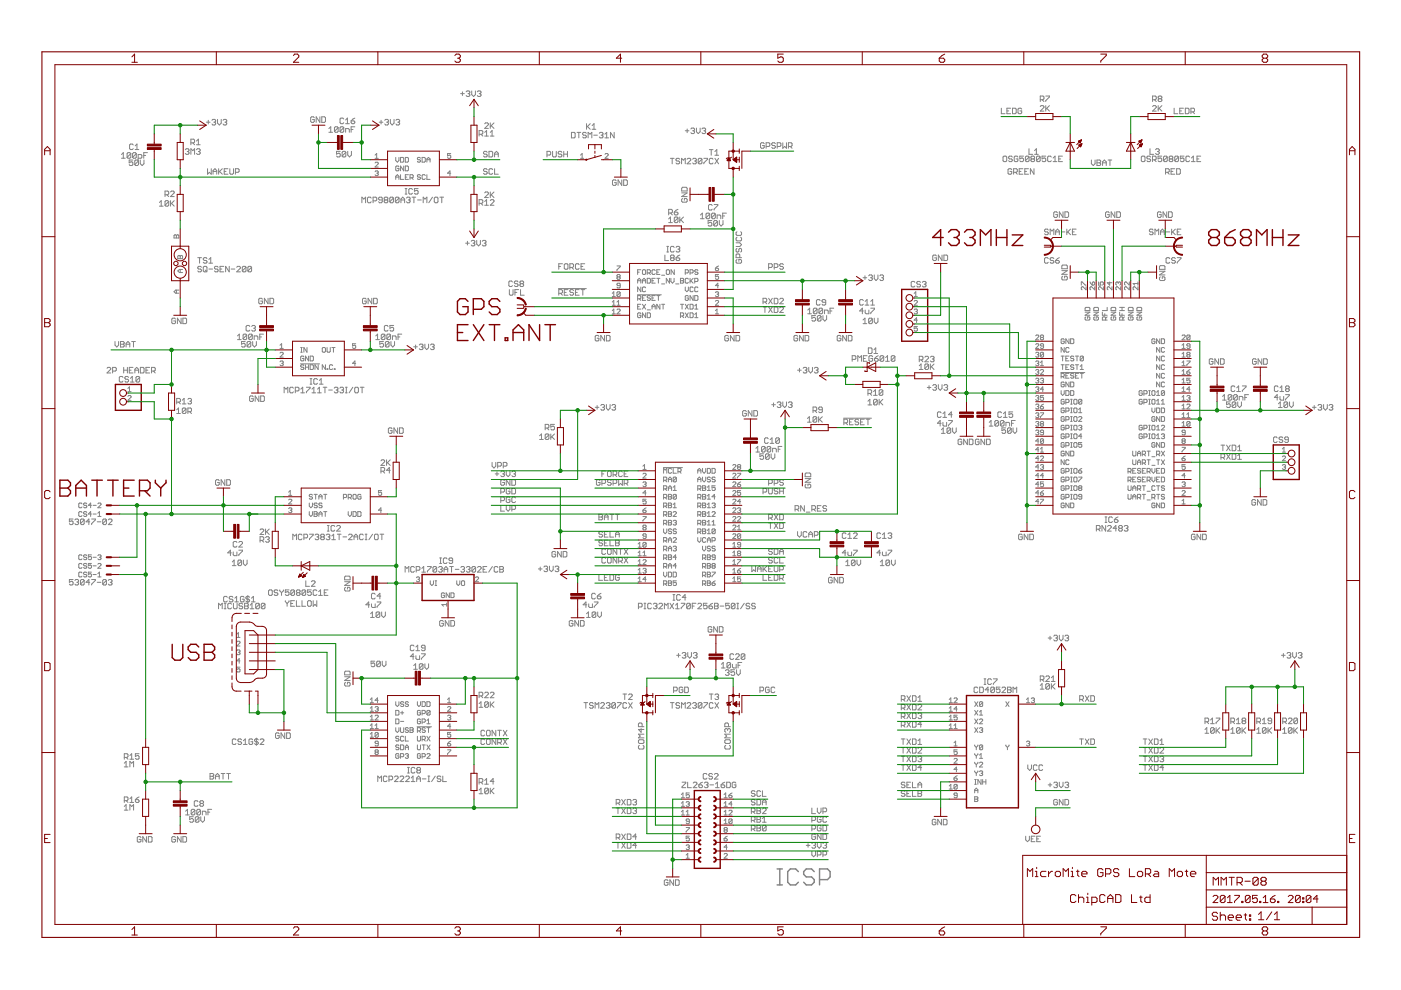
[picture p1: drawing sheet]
<svg xmlns="http://www.w3.org/2000/svg" width="297mm" height="210mm" viewBox="0 0 297 210" stroke-linecap="round" stroke-linejoin="round" font-family="sans-serif">
<g fill="none" stroke="#808080" stroke-width=".21">
<path d="M97.7 19.9h.7M98 19.5v.8M98.8 19.5l.2-.2h.4l.2 .2-.2 .4M99.2 19.9h.2M99.4 19.9l.2 .2-.2 .3h-.4l-.2-.1M100 19.3v.8l.4 .3 .4-.3v-.8M101.2 19.5l.2-.2h.4l.2 .2-.2 .4M101.6 19.9h.2M101.8 19.9l.2 .2-.2 .3h-.4l-.2-.1M25.8 32.8l.3-.4v1.1M25.8 33.5h.7M27.7 32.6v.8l-.2 .1h-.4l-.2-.1"/>
<path d="M27.7 32.6l-.2-.2h-.4l-.2 .2v.8M27.7 32.6l-.8 .8M28.2 33.9h-.8v.6l.4-.2 .4 .2v.4l-.2 .2h-.4l-.2-.2M28.3 30.7l-.3-.2h-.3l-.2 .2v.8l.2 .2h.3l.3-.2M28.7 31.7h.7M28.7 30.9l.3-.4v1.2M28.9 32.6v.8l-.2 .1h-.4l-.2-.1M28.9 32.6l-.2-.2h-.4l-.2 .2v.8M28.9 32.6l-.8 .8M29.3 33.5h.6l.2-.1v-.4l-.2-.2h-.6v1.1M29.4 34.1l-.3-.2h-.3l-.2 .2v.8M29.4 34.1v.8l-.3 .2h-.3l-.2-.2"/>
<path d="M29.4 34.1l-.8 .8M29.7 33.9v.8l.4 .4 .4-.4v-.8M30.5 33h.4M31.3 32.4h-.8v1.1M39.3 31.7l.2-.2h.4l.2 .2-.2 .4M39.7 32.1h.2M39.9 32.1l.2 .2-.2 .4h-.4l-.2-.2M40.5 30.3h.6l.2-.2v-.4l-.2-.2h-.6v1.2M40.5 32.7v-1.2l.4 .4 .4-.4v1.2M40.9 30.3l.4 .4M41.7 31.7l.1-.2h.4l.2 .2-.2 .4M41.7 29.9l.4-.4v1.2"/>
<path d="M41.7 30.7h.7M42.1 32.1h.1M42.2 32.1l.2 .2-.2 .4h-.4l-.1-.2M43.8 25.9h.7M44 35.8v1.1l.4-.4 .4 .4v-1.1M44.2 25.5v.8M44.9 25.5l.2-.2h.4l.2 .2-.2 .4M45.2 36.3h.8M45.2 36.9v-.7l.4-.4 .4 .4v.7M45.3 25.9h.2M45.5 25.9l.2 .2-.2 .4h-.4l-.2-.2M46.1 25.3v.8l.4 .4 .4-.4v-.8"/>
<path d="M46.4 35.8v1.1M46.5 36.3l.6 .6M47.1 35.8l-.7 .7M47.3 25.5l.2-.2h.4l.2 .2-.2 .4M47.5 36.3h.4M47.7 25.9h.2M47.9 25.9l.2 .2-.2 .4h-.4l-.2-.2M48.3 35.8h-.8v1.1h.8M48.7 35.8v.9l.2 .2h.4l.2-.2v-.9M49.9 36.5h.6l.2-.2v-.3l-.2-.2h-.6v1.1M66.6 25l-.2-.2h-.3l-.2 .2v.7l.2 .3h.3l.2-.3v-.3h-.3M67.8 24.8v1.2l-.8-1.2v1.2"/>
<path d="M68.2 24.8h.6l.2 .2v.7l-.2 .3h-.6zM69.7 27.3l.4-.4v1.1M69.7 28h.8M71.7 27.1v.8l-.2 .1h-.4l-.2-.1M71.7 27.1l-.2-.2h-.4l-.2 .2v.8M71.7 27.1l-.8 .8M72.1 32.1h-.7v.6l.4-.2 .3 .2v.4l-.2 .2h-.4l-.1-.2M72.9 27.1v.8l-.2 .1h-.4l-.2-.1M72.9 27.1l-.2-.2h-.4l-.2 .2v.8M72.9 25.2l-.2-.2h-.4l-.2 .2v.8l.2 .2h.4l.2-.2M72.9 27.1l-.8 .8M73.3 25.4l.4-.4v1.2"/>
<path d="M73.3 28v-.7h.6l.2 .2v.5M73.3 26.2h.8M73.3 32.3l-.2-.2h-.4l-.2 .2v.8M73.3 32.3v.8l-.2 .2h-.4l-.2-.2M73.3 32.3l-.8 .8M73.7 32.1v.8l.4 .4 .4-.4v-.8M74.4 25.6h.6l.2 .4-.2 .2h-.3l-.3-.2zM74.4 27.5h.4M75.2 26.9h-.8v1.1M75.2 25l-.8 .6M79.5 32.9l.4-.3v1M79.5 34.6l.2-.2h.3l.2 .2-.7 .8h.7"/>
<path d="M79.5 36.4l.2-.2h.3l.2 .2-.2 .3M79.5 33.6h.7M79.9 36.7h.1M80 36.7l.2 .2-.2 .3h-.3l-.2-.1M80.4 25.9h.8M80.8 25.5v.8M81.6 25.5l.2-.2h.4l.2 .2-.2 .4M82 25.9h.2M82.2 25.9l.2 .2-.2 .4h-.4l-.2-.2M82.8 25.3v.8l.3 .4 .4-.4v-.8M83.9 33.4v.6l.3 .4 .4-.4v-.6M83.9 38v-.6l.3-.4 .4 .4v.6"/>
<path d="M83.9 37.5h.7M83.9 25.5l.2-.2h.4l.2 .2-.2 .4M84.3 25.9h.2M84.5 25.9l.2 .2-.2 .4h-.4l-.2-.2M84.6 35.4l-.2-.2h-.3l-.2 .2v.6l.2 .2h.3l.2-.2v-.3h-.4M84.9 33.4h.5l.2 .1v.7l-.2 .2h-.5zM84.9 37v1h.7M85.6 35.2v1l-.7-1v1M85.9 40h.4M85.9 35.2h.5l.2 .2v.6l-.2 .2h-.5zM85.9 33.4h.5l.2 .1v.7l-.2 .2h-.5zM85.9 37.5h.4"/>
<path d="M86.1 40v1.1M86.6 37h-.7v1h.7M86.9 37.7h.5l.2-.2v-.3l-.2-.2h-.5v1M87.3 37.7l.3 .3M88.6 40h-.7v.6l.3-.2 .4 .2v.4l-.1 .1h-.4l-.2-.1M89.2 33.5l-.2-.1h-.4l-.1 .3 .1 .2h.4l.2 .3-.2 .2h-.4l-.1-.2M89.2 37.2l-.2-.2h-.4l-.1 .4 .1 .1h.4l.2 .4-.2 .1h-.4l-.1-.1M89.5 33.4h.5l.2 .1v.7l-.2 .2h-.5zM90.2 37.2l-.2-.2h-.3l-.2 .2v.7l.2 .1h.3l.2-.1M90.5 33.9h.7M90.5 34.4v-.7l.3-.3 .4 .3v.7M90.5 37v1h.7"/>
<path d="M95.6 32.6h-.7v.5l.3-.2 .4 .2v.3l-.2 .2h-.3l-.2-.2M95.6 36.7h-.7l.5-.5v1M101.6 28.5h.6l.2-.2v-.4l-.2-.2h-.6v1.2M102 28.5l.4 .4M102.8 26.2l.2-.1h.4l.1 .1v.2l-.7 .8h.7M102.8 28.1l.4-.4v1.2M102.8 28.9h.7M103.3 36l-.2-.2h-.4l-.2 .2 .2 .3h.4l.2 .2-.2 .4h-.4l-.2-.2M103.3 32.3l-.2-.2h-.4l-.2 .4 .2 .2h.4l.2 .4-.2 .2h-.4l-.2-.2M103.7 32.1h.6l.2 .2v.8l-.2 .2h-.6zM103.9 26.1v1.1M103.9 28.9h.8"/>
<path d="M103.9 28.1l.4-.4v1.2M104.1 26.6l.6 .6M104.5 36l-.2-.2h-.4l-.2 .2v.7l.2 .2h.4l.2-.2M104.7 26.1l-.8 .7M104.9 35.8v1.1h.7M104.9 32.7h.7M104.9 33.3v-.8l.4-.4 .3 .4v.8M116 32.9h.6l.2-.2v-.4l-.2-.2h-.6v1.2M117.2 32.1v1l.1 .2h.5l.1-.2v-1M119.1 32.3l-.2-.2h-.4l-.2 .4 .2 .2h.4l.2 .4-.2 .2h-.4l-.2-.2M119.5 32.7h.8M119.5 32.1v1.2"/>
<path d="M120.3 32.1v1.2M121.2 28.1h.6l.1 .2v.7l-.1 .2h-.6zM122.3 28.1h.8M122.7 28.1v1.1M123.1 33.6h.7M123.1 32.9l.3-.3v1M124.3 28.3l-.2-.2h-.4l-.2 .3 .2 .3h.4l.2 .3-.2 .2h-.4l-.2-.2M124.4 26.2v1.2M124.6 26.8l.5 .6M124.7 29.2v-1.1l.4 .3 .4-.3v1.1M125.1 26.2l-.7 .8M125.5 26.6l.4-.4v1.2"/>
<path d="M125.5 27.4h.8M125.9 28.7h.8M127.1 28.3l.2-.2h.4l.1 .2-.1 .4M127.4 28.7h.3M127.7 28.7l.1 .2-.1 .3h-.4l-.2-.2M128.2 29.2h.8M128.2 28.4l.4-.3v1.1M128.3 32.7l.1-.1h.4l.1 .1-.6 .9h.6M130.2 28.1v1.1l-.8-1.1v1.1M130.6 38.3l-.1-.2h-.5l-.1 .2v.8l.1 .2h.5l.1-.2v-.4h-.3M131.8 38.1v1.2l-.8-1.2v1.2M132.2 38.1h.6l.2 .2v.8l-.2 .2h-.6z"/>
<path d="M142.1 33.6h.8M142.5 33.6v1.1M144.1 33.8l-.2-.2h-.4l-.2 .4 .2 .1h.4l.2 .4-.2 .2h-.4l-.2-.2M144.5 34.7v-1.1l.4 .4 .4-.4v1.1M144.7 39.7h.8l.2 .2v.6h-1.2v-.6zM145.3 27.7h.8M145.7 33.8l.2-.2h.4l.2 .2v.2l-.8 .7h.8M145.7 27.3v.8M146.5 27.3l.2-.1h.4l.2 .1-.2 .4M146.9 27.7h.2M146.9 33.8l.1-.2h.4l.2 .2-.2 .3M147.1 27.7l.2 .2-.2 .4h-.4l-.2-.2"/>
<path d="M147.3 34.1h.1M147.4 34.1l.2 .3-.2 .3h-.4l-.1-.2M147.7 27.2v.7l.3 .4 .4-.4v-.7M148.8 27.3l.2-.1h.4l.2 .1-.2 .4M148.8 33.8v.7l-.2 .2h-.4l-.2-.2M148.8 33.8l-.2-.2h-.4l-.2 .2v.7M148.8 33.8l-.8 .7M149.2 27.7h.2M149.2 33.6h.8v.2l-.8 .7v.2M149.4 27.7l.2 .2-.2 .4h-.4l-.2-.2M150.4 31.7h.8M150.8 31.7v1.2"/>
<path d="M151.2 33.8l-.2-.2h-.4l-.2 .2v.7l.2 .2h.4l.2-.2M151.6 32.1l.4-.4v1.2M151.6 33.6l.8 1.1M151.6 32.9h.8M152.4 33.6l-.8 1.1M162 30.5l-.2-.2h-.4l-.2 .2v.7l.2 .2h.4l.2-.2v-.3h-.4M162.4 31.1h.6l.2-.2v-.4l-.2-.2h-.6v1.1M164.4 30.5l-.2-.2h-.4l-.2 .2 .2 .4h.4l.2 .2-.2 .3h-.4l-.2-.2M164.8 31.1h.6l.2-.2v-.4l-.2-.2h-.6v1.1M166 30.3v1.1l.4-.3 .4 .3v-1.1M167.2 31.1h.5l.2-.2v-.4l-.2-.2h-.5v1.1M167.5 31.1l.4 .3"/>
<path d="M212.3 22.9v1.2h.8M212.7 33.3l.2-.2h.4l.1 .2v.8l-.1 .2h-.4l-.2-.2zM213.5 23.5h.4M214.3 22.9h-.8v1.2h.8M214.5 36l-.2-.2h-.4l-.2 .2v.7l.2 .2h.4l.2-.2v-.4h-.4M214.6 33.3l-.2-.2h-.4l-.2 .4 .2 .2h.4l.2 .4-.2 .2h-.4l-.2-.2M214.7 22.9h.5l.3 .2v.8l-.3 .2h-.5zM214.9 36.5h.6l.2-.2v-.3l-.2-.2h-.6v1.1M215.3 36.5l.4 .4M215.8 33.3l-.2-.2h-.4l-.2 .2v.8l.2 .2h.4l.2-.2v-.4h-.4M216.1 36.3h.4M216.6 23.1l-.2-.2h-.4l-.2 .2v.8l.2 .2h.4l.2-.2v-.4h-.4"/>
<path d="M216.9 35.8h-.8v1.1h.8M217 33.1h-.8v.6l.4-.2 .4 .2v.4l-.2 .2h-.4l-.2-.2M217.3 36.3h.4M218.1 35.8h-.8v1.1h.8M218.2 31.5v1.2h.7M218.2 33.3v.8l-.2 .2h-.4l-.2-.2M218.2 33.3l-.2-.2h-.4l-.2 .2v.8M218.2 33.3l-.8 .8M218.8 33.7l-.2 .2 .2 .4h.4l.2-.2-.2-.4M218.8 33.7l-.2-.2 .2-.4h.4l.2 .2-.2 .4M218.8 33.7h.4M219.2 35.8v1.1l-.7-1.1v1.1"/>
<path d="M219.4 32.7h.7M219.4 31.9l.3-.4v1.2M220.5 33.3v.8l-.2 .2h-.4l-.1-.2M220.5 33.3l-.2-.2h-.4l-.1 .2v.8M220.5 33.3l-.7 .8M220.6 21.1h.5l.2-.2v-.3l-.2-.2h-.5v1.1M220.6 22.6l.1-.2h.4l.2 .2v.2l-.7 .8h.7M220.9 21.1l.4 .4M221.7 33.1h-.8v.6l.4-.2 .4 .2v.4l-.2 .2h-.4l-.2-.2M221.7 20.4h.8v.2l-.8 .7v.2M221.7 22.4v1.2M221.9 23l.6 .6"/>
<path d="M222.5 22.4l-.8 .8M222.9 33.3l-.2-.2h-.4l-.2 .2v.8l.2 .2h.4l.2-.2M223.3 34.3h.8M223.3 33.5l.4-.4v1.2M224.5 33.7h.4M225.3 33.1h-.8v1.2h.8M231.4 33.9v.8l.4 .4 .4-.4v-.8M232.6 33.9h.6l.2 .2-.2 .4 .2 .4-.2 .2h-.6zM232.6 34.5h.6M233.8 34.5h.7M233.8 35.1v-.8l.3-.4 .4 .4v.8M234.9 33.9h.8"/>
<path d="M235.3 33.9v1.2M242 33.3l.2-.2h.4l.2 .2v.8l-.2 .2h-.4l-.2-.2zM243.8 31.5v1.2h.8M243.9 33.3l-.1-.2h-.4l-.2 .2 .2 .4h.4l.1 .2-.1 .4h-.4l-.2-.2M244.3 33.9h.6l.2-.2v-.4l-.2-.2h-.6v1.2M244.4 22.6l.2-.2h.3l.3 .2v.2l-.8 .8h.8M244.4 21.1h.5l.3-.2v-.3l-.3-.2h-.5v1.1M244.7 33.9l.4 .4M244.8 21.1l.4 .4M245 31.7l.2-.2h.4l.2 .2-.2 .4M245.4 32.1h.2M245.6 22.4v1.2"/>
<path d="M245.6 32.1l.2 .2-.2 .4h-.4l-.2-.2M245.7 20.9l-.1-.2 .1-.3h.4l.2 .2-.2 .3M245.7 20.9l-.1 .2 .1 .4h.4l.2-.2-.2-.4M245.7 23l.6 .6M245.7 20.9h.4M246.3 33.1h-.8v.6l.4-.2 .4 .2v.4l-.2 .2h-.4l-.2-.2M246.3 22.4l-.7 .8M247.1 36.5h.6l.2-.2v-.3l-.2-.2h-.6v1.1M247.5 33.3v.8l-.2 .2h-.4l-.2-.2M247.5 33.3l-.2-.2h-.4l-.2 .2v.8M247.5 33.3l-.8 .8M247.5 36.5l.4 .4"/>
<path d="M248.1 33.7l-.2-.2 .2-.4h.4l.2 .2-.2 .4M248.1 33.7l-.2 .2 .2 .4h.4l.2-.2-.2-.4M248.1 33.7h.4M248.3 36.3h.4M248.9 22.9v1.2h.8M249.1 35.8h-.8v1.1h.8M249.5 35.8h.6l.2 .2v.7l-.2 .2h-.6zM249.9 33.3v.8l-.2 .2h-.4l-.2-.2M249.9 33.3l-.2-.2h-.4l-.2 .2v.8M249.9 33.3l-.8 .8M250.1 23.5h.4M250.9 22.9h-.8v1.2h.8"/>
<path d="M251 33.1h-.7v.6l.3-.2 .4 .2v.4l-.2 .2h-.4l-.1-.2M251.3 22.9h.6l.2 .2v.8l-.2 .2h-.6zM252.2 33.3l-.2-.2h-.4l-.2 .2v.8l.2 .2h.4l.2-.2M252.5 23.7h.6l.2-.2v-.4l-.2-.2h-.6v1.2M252.6 34.3h.8M252.6 33.5l.4-.4v1.2M252.9 23.7l.4 .4M253.8 33.7h.4M254.6 33.1h-.8v1.2h.8M33.8 42.9l.4-.4v1.2M33.8 43.7h.8M35 41.3h.6l.2-.2v-.4l-.2-.2h-.6v1.2"/>
<path d="M35.4 41.3l.4 .4M35.8 42.7v.8l-.2 .2h-.4l-.2-.2M35.8 42.7l-.2-.2h-.4l-.2 .2v.8M35.8 42.7l-.8 .8M36.2 40.7l.2-.2h.3l.2 .2v.2l-.7 .8h.7M36.2 42.5v1.2M36.4 43.1l.5 .6M36.9 50l.2-.2 .3 .2 .3-.2 .2 .2v.5h-1zM36.9 42.5l-.7 .8M37.4 50v.5M37.9 54.2l.3 .1 .3-.1 .2 .1v.5h-1v-.5zM38.2 54.3v.5"/>
<path d="M38.2 57.1v.7M38.7 57.1h-.7l-.3 .3 .3 .4h.7M41.9 54.6h.8M42.3 54.6v1.2M42.7 56.7l-.2-.2h-.4l-.2 .2 .2 .3h.4l.2 .3-.2 .3h-.4l-.2-.2M43.1 56.7l.2-.2h.4l.2 .2v.7l-.2 .2h-.4l-.2-.2zM43.5 57.3l.4 .3M43.9 54.8l-.2-.2h-.4l-.2 .2 .2 .4h.4l.2 .2-.2 .4h-.4l-.2-.2M44.3 57h.8M44.3 55.8h.8M44.3 55l.4-.4v1.2M46.2 56.7l-.1-.2h-.4l-.2 .2 .2 .3h.4l.1 .3-.1 .3h-.4l-.2-.2"/>
<path d="M46.7 57h.3M47.4 56.5h-.7v1.1h.7M48.6 56.5v1.1l-.8-1.1v1.1M49 57h.8M50.2 56.7l.2-.2h.4l.2 .2v.2l-.8 .7h.8M52.2 56.7l-.2-.2h-.4l-.2 .2v.7M52.2 56.7v.7l-.2 .2h-.4l-.2-.2M52.2 56.7l-.8 .7M53.3 56.7v.7l-.2 .2h-.4l-.1-.2M53.3 56.7l-.2-.2h-.4l-.1 .2v.7M53.3 56.7l-.7 .7M76.7 43v-1.2l.4 .4 .4-.4v1.2"/>
<path d="M78.7 42l-.2-.2h-.4l-.2 .2v.8l.2 .2h.4l.2-.2M79.1 42.6h.6l.2-.2v-.4l-.2-.2h-.6v1.2M81 42.4h-.5l-.2-.2 .2-.4h.4l.1 .2v.8l-.1 .2h-.4l-.2-.2M81.6 42.4l-.2-.2 .2-.4h.4l.2 .2-.2 .4M81.6 42.4l-.2 .2 .2 .4h.4l.2-.2-.2-.4M81.6 42.4h.4M83.4 42l-.2-.2h-.4l-.2 .2v.8M83.4 42v.8l-.2 .2h-.4l-.2-.2M83.4 42l-.8 .8M84.6 42l-.2-.2h-.4l-.2 .2v.8M84.6 42v.8l-.2 .2h-.4l-.2-.2M84.6 42l-.8 .8"/>
<path d="M85 42.4h.8M85 43v-.8l.4-.4 .4 .4v.8M85.9 41.1h.4M86.2 42l.2-.2h.4l.2 .2-.2 .4M86.6 42.4h.2M86.8 42.4l.2 .2-.2 .4h-.4l-.2-.2M87.4 41.8h.7M87.5 40.2l-.2-.2h-.4l-.2 .2v.8l.2 .1h.4l.2-.1M87.8 41.8v1.2M88.5 42.4h.8M89.7 43v-1.2l.4 .4 .4-.4v1.2M91.7 41.8l-.8 1.2"/>
<path d="M92.1 42l.2-.2h.4l.2 .2v.8l-.2 .2h-.4l-.2-.2zM93.3 41.8h.7M93.7 41.8v1.2M98.7 51.6h.8M99.1 51.2v.7M99.9 51.2l.2-.2h.4l.2 .2-.2 .4M100.3 51.6h.2M100.5 51.6l.2 .2-.2 .3h-.4l-.2-.2M101.1 51v.8l.4 .3 .4-.3v-.8M101.6 43.1h.6l.2-.2v-.4l-.2-.2h-.6v1.2M102 43.1l.4 .4M102.3 51.2l.1-.2h.4l.2 .2-.2 .4"/>
<path d="M102.7 51.6h.1M102.8 40.9l.2-.2h.4l.1 .2v.2l-.7 .8h.7M102.8 42.7l.4-.4v1.2M102.8 43.5h.7M102.8 51.6l.2 .2-.2 .3h-.4l-.1-.2M103.9 40.7v1.2M103.9 42.5l.2-.2h.4l.2 .2v.2l-.8 .8h.8M104.1 41.3l.6 .6M104.7 40.7l-.8 .8M108.6 59.8l-.1-.2h-.4l-.2 .2v.8l.2 .1h.4l.1-.1M109.8 59.8l-.2-.2h-.3l-.2 .2 .2 .4h.3l.2 .2-.2 .3h-.3l-.2-.1M118.5 56.5h.4"/>
<path d="M119.3 55.9h-.8v1.2M119.6 56.1l.2-.2h.4l.2 .2v.8l-.2 .2h-.4l-.2-.2zM120.8 56.7h.6l.2-.2v-.4l-.2-.2h-.6v1.2M121.2 56.7l.4 .4M122.8 56.1l-.2-.2h-.4l-.2 .2v.8l.2 .2h.4l.2-.2M123.2 56.5h.4M124 55.9h-.8v1.2h.8M130.8 56.4h.7l-.7 1M131 58.7l-.2 .2 .2 .3h.3l.2-.1-.2-.4M131 58.7l-.2-.2 .2-.3h.3l.2 .2-.2 .3M131 58.7h.3M135.2 59.5h.7"/>
<path d="M135.2 57.7h.3M135.9 57.2h-.7v1M136.2 57.4l.2-.2h.3l.2 .2v.6l-.2 .2h-.3l-.2-.2zM136.2 59.5h.7M137.2 59h.5l.2 .2v.7l-.2 .1h-.5zM137.2 57.9h.5l.2-.2v-.3l-.2-.2h-.5v1M137.6 57.9l.3 .3M138.2 59.5h.4M138.9 57.4l-.2-.2h-.3l-.2 .2v.6l.2 .2h.3l.2-.2M138.9 59h-.7v1h.7M139.3 59h.6M139.3 57.7h.3"/>
<path d="M139.6 59v1M139.9 57.2h-.6v1h.6M140.3 58.4h.6M141 54.1v1.1h.8M141.3 57.4l.1-.2h.4l.1 .2v.6l-.1 .2h-.4l-.1-.2zM141.4 53.4h.4M141.4 52.2h.4M141.6 52.2v1.2M141.8 46.4l.4-.4v1.2M141.8 47.2h.8M141.8 45.2h.5l.3-.2v-.4l-.3-.2h-.5v1.2M141.9 59v1l-.6-1v1"/>
<path d="M142.2 45.2l.4 .4M142.2 59v.7l.4 .3 .3-.3v-.7M142.3 54.7l-.1 .2 .1 .3h.4l.2-.1-.2-.4M142.3 54.7l-.1-.2 .1-.4h.4l.2 .2-.2 .4M142.3 54.7h.4M142.9 52.5l-.2-.3h-.4l-.1 .3v.7l.1 .2h.4l.2-.2M143 45h.5l.2 .4-.2 .2h-.3l-.2-.2zM143 57.2v1l-.7-1v1M143.3 54.7h.6l.2 .4-.2 .1h-.4l-.2-.1zM143.3 52.5l.2-.3h.4l.2 .3-.2 .3M143.7 52.8h.2M143.7 46.2l-.2-.2h-.3l-.2 .2v.8"/>
<path d="M143.7 46.2v.8l-.2 .2h-.3l-.2-.2M143.7 46.2l-.7 .8M143.7 44.4l-.7 .6M143.9 52.8l.2 .2-.2 .4h-.4l-.2-.2M144.1 54.1l-.8 .6M144.1 46v1.2M144.3 59h.5l.1 .2-.1 .3 .1 .4-.1 .1h-.5zM144.3 59.5h.5M144.3 46.6l.6 .6M144.5 40.9h1.2l-1.2 .8h1.2M144.7 42.1l-.2 .2v.4l.2 .2h.8l.2-.2v-.4l-.2-.2h-.4v.4M144.9 46l-.8 .8"/>
<path d="M145.3 57.9h.5l.1-.2-.1-.5h-.5v1M145.9 59.2l-.1-.2h-.3l-.2 .2v.7l.2 .1h.3l.1-.1M146.3 57.9h.5l.2-.2v-.3l-.2-.2h-.5v1M146.3 59v1M146.5 59.5l.5 .5M147 59l-.7 .7M147.3 59.7h.5l.2-.2v-.3l-.2-.2h-.5v1M148 57.4l-.2-.2h-.3l-.2 .3 .2 .2h.3l.2 .3-.2 .2h-.3l-.2-.2M148.5 45.6l.4-.4v1.2M148.5 46.4h.8M150.5 45.4v.8l-.2 .2h-.4l-.2-.2M150.5 45.4l-.2-.2h-.4l-.2 .2v.8"/>
<path d="M150.5 45.4l-.8 .8M150.9 46.8h-.8v.5l.4-.2 .4 .2v.4l-.2 .2h-.4l-.2-.2M151 43.6l-.2-.2h-.4l-.2 .2v.7l.2 .2h.4l.2-.2M151.4 43.4h.8v.2l-.8 .7v.2M151.7 45.4l-.8 .8M151.7 45.4v.8l-.3 .2h-.3l-.2-.2M151.7 45.4l-.3-.2h-.3l-.2 .2v.8M151.7 56.9h.5l.2 .3-.2 .2h-.4l-.1-.2zM152 46.4v-.8h.6l.2 .2v.6M152.1 46.9l-.2-.1h-.4l-.2 .1v.8M152.1 46.9v.8l-.2 .2h-.4l-.2-.2M152.1 46.9l-.8 .8"/>
<path d="M152.4 58.2h-.7v.5l.3-.2 .4 .2v.4l-.2 .1h-.4l-.1-.1M152.4 56.4l-.7 .5M152.5 46.8v.7l.4 .4 .4-.4v-.7M153.2 45.8h.4M154 45.2h-.8v1.2M156.1 51.5h.7l.4 .4-.4 .4h-.7M156.3 49.1l-.2 .2v.4l.2 .2h.7l.2-.2v-.4l-.2-.2M156.3 50.3l-.2 .2v.4l.2 .2h.7l.2-.2v-.4l-.2-.2M156.3 52.7l-.2 .2v.4l.2 .1 .4-.1v-.4l.3-.2 .2 .2v.4l-.2 .1M156.3 55l-.2 .2v.4l.2 .2h.7l.2-.2v-.4l-.2-.2h-.3v.4M156.8 54.6v-.6l-.1-.2h-.4l-.2 .2v.6h1.1M163 56.7h.6l.1-.2v-.4l-.1-.2h-.6v1.2"/>
<path d="M164.1 56.7h.6l.2-.2v-.4l-.2-.2h-.6v1.2M166.1 56.1l-.2-.2h-.4l-.2 .2 .2 .4h.4l.2 .2-.2 .4h-.4l-.2-.2M183 58.9h.8M183.4 58.5v.8M184.2 58.5l.2-.2h.4l.2 .2-.2 .4M184.6 58.9h.2M184.8 58.9l.2 .2-.2 .4h-.4l-.2-.2M185.4 58.3v.8l.3 .4 .4-.4v-.8M186.5 58.5l.2-.2h.4l.2 .2-.2 .4M186.9 58.9h.2M187.1 58.9l.2 .2-.2 .4h-.4l-.2-.2M194 59.9l-.2-.2h-.4l-.2 .2v.7l.2 .2h.4l.2-.2"/>
<path d="M195.2 59.9l-.2-.2h-.4l-.2 .3 .2 .3h.4l.2 .3-.2 .2h-.4l-.2-.2M195.6 59.9l.1-.2h.4l.2 .2-.2 .4M198.5 54.3l-.1-.2h-.4l-.2 .2v.8l.2 .1h.4l.1-.1v-.4h-.3M199.7 54.1v1.1l-.8-1.1v1.1M200.1 54.1h.6l.2 .2v.8l-.2 .1h-.6zM222.2 54.8l-.1-.2h-.4l-.2 .2v.8l.2 .2h.4l.1-.2M222.2 48.8l-.1-.2h-.4l-.2 .4 .2 .2h.4l.1 .4-.1 .2h-.4l-.2-.2M222.7 49.8v-1.2l.3 .4 .4-.4v1.2M223.4 54.8l-.2-.2h-.4l-.1 .4 .1 .2h.4l.2 .4-.2 .2h-.4l-.1-.2M223.8 55.2h.6l.2 .4-.2 .2h-.4l-.2-.2zM223.8 49.8v-.8l.4-.4 .4 .4v.8M223.8 49.2h.8"/>
<path d="M224.2 45.1l-.2-.2h-.4l-.2 .2v.8l.2 .2h.4l.2-.2v-.4h-.4M224.6 54.6l-.8 .6M225 49.2h.8M225.1 57.4h1.2l-1.2 .8h1.2M225.3 58.6l-.2 .2v.4l.2 .2h.8l.2-.2v-.4l-.2-.2h-.4v.3M225.3 56.2h.8l.2 .2v.6h-1.2v-.6zM225.4 44.9v1.2l-.8-1.2v1.2M225.8 44.9h.6l.2 .2v.8l-.2 .2h-.6zM226.2 48.6v1.2M226.4 49.2l.6 .6M227 48.6l-.8 .8M227.4 49.2h.4"/>
<path d="M228.2 48.6h-.8v1.2h.8M231.1 59.8l.5 .7M231.6 59.9l.3-.1 .2 .1v.4l-.2 .2h-.3zM232.9 59.8v.7h.5l-.1-.4 .1-.3h.4l.1 .1v.4l-.1 .2M235.2 45.1l-.2-.2h-.4l-.2 .2v.8l.2 .2h.4l.2-.2v-.4h-.4M235.3 59.8v.7l-.5-.6h1M236.4 44.9v1.2l-.8-1.2v1.2M236.8 44.9h.6l.2 .2v.8l-.2 .2h-.6zM237.1 59.9l-.2-.1-.3 .1v.4l.1 .2M237.1 59.9l.2-.1 .3 .1v.4l-.2 .2M237.1 59.9v.2M239.4 59.8v.7l-.6-.7-.4 .1v.4l.2 .2"/>
<path d="M241.3 59.8v.7M244.5 48.8l-.2-.2h-.4l-.2 .4 .2 .2h.4l.2 .4-.2 .2h-.4l-.2-.2M244.9 49.8v-1.2l.4 .4 .4-.4v1.2M245.8 57.5h1.2l-1.2 .8h1.2M246 58.7l-.2 .2v.4l.2 .2h.8l.2-.2v-.4l-.2-.2h-.4v.4M246 56.3h.8l.2 .2v.6h-1.2v-.6zM246.1 49.2h.7M246.1 49.8v-.8l.3-.4 .4 .4v.8M246.2 45.1l-.2-.2h-.4l-.2 .2v.8l.2 .2h.4l.2-.2v-.4h-.4M247.2 49.2h.8M247.4 44.9v1.2l-.8-1.2v1.2M247.8 44.9h.5l.2 .2v.8l-.2 .2h-.5z"/>
<path d="M248 54.8l-.2-.2h-.4l-.2 .2v.8l.2 .2h.4l.2-.2M248.4 48.6v1.2M248.6 49.2l.6 .6M249.2 54.8l-.2-.2h-.4l-.2 .2 .2 .4h.4l.2 .2-.2 .4h-.4l-.2-.2M249.2 48.6l-.8 .8M249.6 54.6h.8v.2l-.8 .8v.2M249.6 49.2h.4M250.4 48.6h-.8v1.2h.8M22.7 78.1l.2-.2h.4l.2 .2v.2l-.8 .8h.8M23.9 78.7h.5l.3-.2v-.4l-.3-.2h-.5v1.2M24.4 72.4v.8l.4 .4 .3-.4v-.8M25.5 72.4h.6l.2 .2-.2 .4 .2 .4-.2 .2h-.6z"/>
<path d="M25.5 73h.6M26.2 77.9v1.2M26.2 78.5h.8M26.7 73h.8M26.7 73.6v-.8l.4-.4 .4 .4v.8M27 77.9v1.2M27.4 78.5h.4M27.9 72.4h.8M28.2 77.9h-.8v1.2h.8M28.3 72.4v1.2M28.6 79.1v-.8l.4-.4 .4 .4v.8M28.6 78.5h.8"/>
<path d="M29.8 77.9h.6l.1 .2v.8l-.1 .2h-.6zM30.9 78.5h.4M31.7 77.9h-.8v1.2h.8M32.1 78.7h.6l.2-.2v-.4l-.2-.2h-.6v1.2M32.5 78.7l.4 .4M37.2 67.6l-.2-.1h-.4l-.2 .1v.8l.2 .2h.4l.2-.2v-.3h-.4M37.4 61.5v.7M37.9 61.5h-.7l-.3 .3 .3 .4h.7M38.4 67.5v1.1l-.8-1.1v1.1M38.8 67.5h.6l.2 .1v.8l-.2 .2h-.6zM50.4 71.2l.3-.4v1.2M50.4 72h.7"/>
<path d="M52 72.4h-.8v.6l.4-.2 .4 .2v.4l-.2 .2h-.4l-.2-.2M52.3 71v.8l-.2 .2h-.4l-.2-.2M52.3 71l-.2-.2h-.4l-.2 .2v.8M52.3 71l-.8 .8M53 69.2l-.2-.2h-.4l-.2 .2v.8l.2 .2h.4l.2-.2M53.2 72.6l-.2-.2h-.4l-.2 .2v.8M53.2 72.6v.8l-.2 .2h-.4l-.2-.2M53.2 72.6l-.8 .8M53.4 69.2l.2-.2h.4l.1 .2-.1 .4M53.5 71v.8l-.2 .2h-.4l-.2-.2M53.5 71l-.2-.2h-.4l-.2 .2v.8M53.5 71l-.8 .8"/>
<path d="M53.6 72.4v.8l.4 .4 .4-.4v-.8M53.8 69.6h.2M53.9 72v-.8h.6l.2 .2v.6M54 69.6l.1 .2-.1 .4h-.4l-.2-.2M55.1 71.4h.4M55.6 63.4l-.1-.2h-.4l-.2 .2v.8l.2 .2h.4l.1-.2v-.4h-.3M55.9 70.8h-.8v1.2M56.8 63.2v1.2l-.8-1.2v1.2M57.2 63.2h.6l.2 .2v.8l-.2 .2h-.6zM59.4 74.9l.1-.2h.4l.1 .2-.6 .8h.6M59.4 73.2l.3-.3v1M59.4 73.9h.6"/>
<path d="M59.4 76.7l.1-.2h.4l.1 .2-.1 .3M59.7 77h.2M59.9 77l.1 .2-.1 .3h-.4l-.1-.1M63.7 77.2h4.1M63.8 74.7h.3M63.8 73.7h.3M63.9 73.7v1M64.4 75.7l-.1-.2h-.4l-.1 .2v.6l.1 .2h.4l.1-.2v-.3h-.3M64.4 77.5l-.1-.2h-.4l-.1 .4 .1 .2h.4l.1 .3-.1 .1-.5-.1M64.8 77.3v1M64.8 77.9h.6M65.1 73.7v1l-.7-1v1"/>
<path d="M65.4 75.5v1l-.6-1v1M65.4 77.3v1M65.8 77.3h.5l.1 .2v.7l-.1 .1h-.5zM65.8 75.5h.5l.1 .2v.6l-.1 .2h-.5zM67.5 77.3v1l-.7-1v1M68.3 73.9l.2-.2h.3l.2 .2v.6l-.2 .2h-.3l-.2-.2zM69 77.3v1l-.7-1v1M69.3 78.2h.2v.1h-.2zM69.3 73.7v.8l.2 .2h.3l.2-.2v-.8M70.4 73.7h.6M70.5 77.5l-.1-.2h-.4l-.2 .2v.7l.2 .1 .5-.1M70.7 73.7v1"/>
<path d="M70.9 78.2h.1v.1h-.1zM75.4 77h-.7l.5-.5v1M75.4 72.9h-.7v.5l.4-.2 .3 .2v.3l-.2 .2h-.3l-.2-.2M77.6 63.4l-.2-.2h-.4l-.1 .2v.8l.1 .2h.4l.2-.2v-.4h-.4M78.8 63.2v1.2l-.8-1.2v1.2M79.2 63.2h.6l.2 .2v.8l-.2 .2h-.6zM79.7 72h.8M79.7 71.2l.4-.4v1.2M81.3 72.4h-.8v.6l.4-.2 .4 .2v.4l-.2 .2h-.4l-.2-.2M81.6 71l-.2-.2h-.4l-.2 .2v.8M81.6 71v.8l-.2 .2h-.4l-.2-.2M81.6 71l-.8 .8"/>
<path d="M82.3 69.2l-.2-.2h-.4l-.2 .2v.8l.2 .2h.4l.2-.2M82.5 72.6l-.2-.2h-.4l-.2 .2v.8M82.5 72.6v.8l-.2 .2h-.4l-.2-.2M82.5 72.6l-.8 .8M82.8 71l-.2-.2h-.4l-.2 .2v.8M82.8 71v.8l-.2 .2h-.4l-.2-.2M82.8 71l-.8 .8M82.9 72.4v.8l.4 .4 .4-.4v-.8M83.2 72v-.8h.6l.2 .2v.6M83.5 69h-.8v.6l.4-.2 .4 .2v.4l-.2 .2h-.4l-.2-.2M84.4 71.4h.4M85.2 70.8h-.8v1.2"/>
<path d="M87.7 73.5h.8M88.1 73.2v.7M88.9 73.2l.2-.2h.4l.2 .2-.2 .3M89.3 73.5h.2M89.5 73.5l.2 .2-.2 .4h-.4l-.2-.2M90.1 73v.7l.4 .4 .4-.4v-.7M91.3 73.2l.2-.2h.3l.3 .2-.3 .3M91.7 73.5h.1M91.8 73.5l.3 .2-.3 .4h-.3l-.2-.2M108 61.4v1l.2 .2h.4l.2-.2v-1M109.2 62h.4M110 61.4h-.8v1.2"/>
<path d="M110.4 61.4v1.2h.7M110.4 60.2l-.2 .2 .2 .3h.4l.2-.1-.2-.4M110.4 60.2l-.2-.2 .2-.4h.4l.2 .2-.2 .4M110.4 60.2h.4M118.4 61.2h5.9M118.5 62.2h.5l.3-.2v-.4l-.3-.2h-.5v1.2M118.9 62.2l.4 .4M119.6 62h.4M120.4 61.4h-.8v1.2h.8M121.6 61.6l-.2-.2h-.4l-.2 .2 .2 .4h.4l.2 .2-.2 .4h-.4l-.2-.2M122 62h.4M122.8 61.4h-.8v1.2h.8"/>
<path d="M123.2 61.4h.8M123.6 61.4v1.2M127 71.3l-.2-.2h-.4l-.2 .2v.8l.2 .2h.4l.2-.2v-.4h-.4M128.2 71.1v1.2l-.8-1.2v1.2M128.6 71.1h.5l.2 .2v.8l-.2 .2h-.5zM129.8 66.5h.7M129.8 64.7h.7M129.8 62.9h.7M129.8 62.2l.3-.3v1M129.8 64.1l.3-.4v1M129.8 65.9l.3-.4v1M130.8 65.7l.2-.2h.3l.2 .2-.7 .8h.7"/>
<path d="M130.8 64.7h.7M130.8 64.1l.3-.4v1M131.5 62l-.2-.1h-.3l-.2 .1v.7M131.5 62v.7l-.2 .2h-.3l-.2-.2M131.5 60.6h-.5l-.2-.2 .2-.4h.3l.2 .2v.7l-.2 .1h-.3l-.2-.1M131.5 62l-.7 .7M135.1 62.5h5.1M135.2 63.4h.5l.2-.2v-.4l-.2-.1h-.5v1M135.2 60v-.6l.3-.4 .4 .4v.6M135.2 65h.3M135.5 63.4l.4 .3M135.9 66.5l-.2-.2h-.3l-.2 .2v.7l.2 .2h.3l.2-.2v-.4h-.4"/>
<path d="M135.9 64.5h-.7v1h.7M135.9 60.9v.9l-.7-.9v.9M136.2 60v-.6l.3-.4 .4 .4v.6M136.2 63.2h.3M136.2 64.5l.7 1M136.9 62.7h-.7v1h.7M136.9 61l-.2-.1h-.3l-.2 .1v.7l.2 .1 .5-.1M136.9 66.3v1.1l-.7-1.1v1.1M136.9 64.5l-.7 1M137.2 65.7h.7M137.2 66.3h.5l.2 .2v.7l-.2 .2h-.5zM137.9 62.8l-.2-.1h-.3l-.2 .1 .2 .4h.3l.2 .2-.2 .3h-.3l-.2-.2"/>
<path d="M138.2 63.2h.4M138.2 65.5v-.6l.4-.4 .3 .4v.6M138.2 65h.7M138.9 62.7h-.7v1h.7M139.3 62.7h.6M139.6 62.7v1M139.9 64.5v1l-.6-1v1M140.3 64.5h.6M140.3 60.2h.6M140.6 64.5v1M143.3 60.2h.6M144.3 67h.5l.1-.2v-.3l-.1-.2h-.5v1.1"/>
<path d="M144.3 64.5h.6M144.6 64.5v1M144.6 67l.3 .4M145.3 60.9v.6l.3 .3 .3-.3v-.6M145.3 66.3l.6 1.1M145.3 64.5l.6 1M145.9 62.8l-.1-.1h-.3l-.2 .1v.7l.2 .2h.3l.1-.2v-.3h-.3M145.9 66.3l-.6 1.1M145.9 64.5l-.6 1M146.3 66.3h.5l.2 .2v.7l-.2 .2h-.5zM146.3 64.5h.5l.2 .2v.7l-.2 .1h-.5zM147 61l-.2-.1h-.3l-.2 .1v.7l.2 .1 .5-.1"/>
<path d="M147 62.7v1l-.7-1v1M147.3 64.9l.3-.4v1M147.3 66.7l.3-.4v1.1M147.3 67.4h.7M147.3 65.5h.7M147.3 62.7h.5l.2 .1v.7l-.2 .2h-.5zM148 61l-.2-.1h-.3l-.2 .1v.7l.2 .1 .5-.1M151.7 65.9l.3-.4v1M151.7 63.9l.1-.2h.4l.2 .2-.7 .8h.7M151.7 66.5h.7M151.7 62l.1-.1h.4l.2 .1-.2 .4M152 62.4h.2"/>
<path d="M152.2 62.4l.2 .1-.2 .4h-.4l-.1-.2M152.4 60.6h-.7l.5-.6v1M154.5 71.3l-.2-.2h-.4l-.2 .2v.8l.2 .2h.4l.2-.2v-.4h-.4M155.6 71.1v1.2l-.7-1.2v1.2M156 71.1h.6l.2 .2v.8l-.2 .2h-.6zM161.8 64h.6l.2-.2v-.4l-.2-.2h-.6v1.2M161.8 65.1h.8M162.2 64l.4 .4M162.2 65.1v1.2M163 65.1l.7 1.2M163 63.2l.7 1.2M163.7 65.1l-.7 1.2"/>
<path d="M163.7 63.2l-.7 1.2M164.1 63.2h.6l.2 .2v.8l-.2 .2h-.6zM164.1 65.1h.6l.2 .2v.8l-.2 .2h-.6zM165.3 65.3l.2-.2h.4l.2 .2v.2l-.8 .8h.8M165.3 63.4l.2-.2h.4l.2 .2v.2l-.8 .8h.8M169.1 78.5h.8M169.1 71.3l-.2-.2h-.4l-.2 .2v.8l.2 .2h.4l.2-.2v-.4h-.4M169.5 78.1v.8M170.3 78.1l.2-.2h.4l.2 .2-.2 .4M170.3 71.1v1.2l-.8-1.2v1.2M170.7 71.1h.6l.2 .2v.8l-.2 .2h-.6zM170.7 78.5h.2"/>
<path d="M170.9 78.5l.2 .2-.2 .4h-.4l-.2-.2M171.3 65.7l.4-.4v1.2M171.3 66.5h.7M171.5 77.9v.8l.4 .4 .4-.4v-.8M172.7 78.1l.1-.2h.4l.2 .2-.2 .4M172.9 66.9h-.8v.6l.4-.2 .4 .2v.4l-.2 .2h-.4l-.2-.2M173 78.5h.2M173.2 65.6v.7l-.2 .2h-.4l-.2-.2M173.2 65.6l-.2-.3h-.4l-.2 .3v.7M173.2 65.6l-.8 .7M173.2 78.5l.2 .2-.2 .4h-.4l-.1-.2M173.9 63.7l-.2-.2h-.4l-.2 .2v.8l.2 .2h.4l.2-.2"/>
<path d="M174.1 67.1l-.2-.2h-.4l-.2 .2v.8M174.1 67.1v.8l-.2 .2h-.4l-.2-.2M174.1 67.1l-.8 .8M174.4 65.6v.7l-.2 .2h-.4l-.2-.2M174.4 65.6l-.2-.3h-.4l-.2 .3v.7M174.4 65.6l-.8 .7M174.5 66.9v.8l.4 .4 .4-.4v-.8M174.8 66.5v-.8h.6l.2 .2v.6M175.1 64.1h-.6l-.2-.2 .2-.4h.4l.2 .2v.8l-.2 .2h-.4l-.2-.2M176 65.9h.4M176.8 65.3h-.8v1.2M178.3 71.3l-.2-.2h-.4l-.2 .2v.8l.2 .2h.4l.2-.2v-.4h-.4"/>
<path d="M179.5 71.1v1.2l-.8-1.2v1.2M179.9 71.1h.5l.2 .2v.8l-.2 .2h-.5zM180.7 76.2h.6l.2-.2v-.4l-.2-.2h-.6v1.2M181.9 76.6v-1.2l.4 .4 .3-.4v1.2M183 67.8l.4-.3v1.1M183 68.6h.8M183 65.9h-.7l.5-.6v1.2M183 63.7l-.2-.2h-.3l-.2 .2v.8l.2 .2h.3l.2-.2M183 76h.5M183.4 65.7v.6l.2 .2h.6v-.8M183.4 64.7h.8M183.4 63.9l.4-.4v1.2"/>
<path d="M183.8 75.4h-.8v1.2h.8M184.1 73.8h.6l.2 .2v.8l-.2 .2h-.6zM184.6 65.3h.8v.3l-.8 .7v.2M184.6 63.9l.4-.4v1.2M184.6 64.7h.8M185 67.6v.8l-.2 .2h-.4l-.2-.2M185 67.6l-.2-.1h-.4l-.2 .1v.8M185 67.6l-.8 .8M185 75.6l-.2-.2h-.4l-.2 .2v.8l.2 .2h.4l.2-.2v-.4h-.4M185.3 75h.8M185.3 74.2l.4-.4v1.2M185.4 67.5v.7l.3 .4 .4-.4v-.7"/>
<path d="M185.4 76h.6l.2 .4-.2 .2h-.4l-.2-.2zM186.2 75.4l-.8 .6M187.4 75.6l-.2-.2h-.4l-.2 .2v.8M187.4 75.6v.8l-.2 .2h-.4l-.2-.2M187.4 75.6l-.8 .8M187.8 76.6h.8M187.8 75.8l.4-.4v1.2M189.7 75.6l-.2-.2h-.4l-.1 .2v.8M189.7 75.6v.8l-.2 .2h-.4l-.1-.2M189.7 75.6l-.7 .8M193.8 62.2l.4-.3v1M193.8 63.9l.2-.2h.3l.2 .2-.7 .8h.7"/>
<path d="M193.8 65.7l.2-.2h.3l.2 .2-.2 .3M193.8 62.9h.7M194.2 66h.1M194.3 66l.2 .2-.2 .3h-.3l-.2-.1M194.5 69.2h-.7v.5l.4-.2 .3 .2v.3l-.2 .2h-.3l-.2-.2M194.5 67.9h-.7l.5-.5v1M194.9 77.6l.4-.4v1.1M194.9 76.3h.6l.2-.2v-.4l-.2-.2h-.6v1.2M194.9 78.3h.8M195.3 76.3l.4 .4M195.9 60.3h.2M196.1 75.7l.2-.2h.4l.2 .2v.2l-.8 .8h.8"/>
<path d="M196.1 60.3l.2 .2-.2 .3h-.4l-.1-.2M196.9 77.4v.7l-.2 .2h-.4l-.2-.2M196.9 77.4l-.2-.2h-.4l-.2 .2v.7M196.9 77.4l-.8 .7M197.3 75.7l.2-.2h.3l.2 .2-.2 .4M197.3 77.2v1.1M197.5 77.7l.5 .6M197.7 76.1h.1M197.8 76.1l.2 .2-.2 .4h-.3l-.2-.2M198 77.2l-.7 .8M219.6 71.2l.2-.2h.3l.1 .2-.6 .9h.6M219.6 76.7l.2-.2h.3l.1 .2-.1 .3"/>
<path d="M219.6 78.5l.2-.1h.3l.1 .1-.1 .4M219.6 74.9l.2-.2h.3l.1 .2-.1 .3M219.6 73l.2-.1h.3l.1 .1-.6 .9h.6M219.9 77h.2M219.9 78.9h.2M219.9 75.2h.2M220.1 77l.1 .2-.1 .3h-.3l-.2-.1M220.1 75.2l.1 .2-.1 .3h-.3l-.2-.2M220.1 78.9l.1 .1-.1 .4h-.3l-.2-.2M220.6 76.9l.3-.4v1M220.6 78.5l.1-.1h.4l.2 .1-.7 .9h.7M220.6 77.5h.7"/>
<path d="M220.7 71.5l-.1 .2 .1 .4h.4l.2-.2-.2-.4M220.7 71.5l-.1-.1 .1-.4h.4l.2 .2-.2 .3M220.7 71.5h.4M221.3 74.9l-.2-.2h-.4l-.1 .2v.6M221.3 73.4h-.6l-.1-.2 .1-.3h.4l.2 .1v.7l-.2 .2h-.4l-.1-.2M221.3 74.9v.6l-.2 .2h-.4l-.1-.2M221.3 74.9l-.7 .6M224.9 79h5.1M225 79.8h.5l.1-.1v-.4l-.1-.1h-.5v1M225 75.5h.6M225 77.3h.6M225.3 75.5v1"/>
<path d="M225.3 77.3v1M225.3 79.8l.3 .4M225.6 72l-.1-.2-.5 .2v.7l.5 .2 .1-.2v-.4h-.3M225.6 73.7v1l-.6-1v1M226 76h.3M226 77.9h.3M226 79.7h.3M226.7 73.9l-.2-.2h-.4l-.1 .2v.6l.1 .2h.4l.2-.2M226.7 77.3h-.7v1h.7M226.7 75.5h-.7v1h.7M226.7 79.2h-.7v1h.7M226.7 71.8v1.1l-.7-1.1v1.1"/>
<path d="M227 71.8h.5l.2 .2v.7l-.2 .2h-.5zM227.7 77.5l-.2-.2h-.3l-.2 .2 .2 .4h.3l.2 .1-.2 .3-.5-.1M227.7 75.7l-.2-.2h-.3l-.2 .2 .2 .3h.3l.2 .2-.2 .3h-.3l-.2-.2M227.7 79.3l-.2-.1h-.3l-.2 .1 .2 .4h.3l.2 .1-.2 .4h-.3l-.2-.2M228 75.5h.7M228 77.3h.7M228 79.7h.3M228.3 75.5v1M228.3 77.3v1M228.7 79.2h-.7v1h.7M229 78.3h.7M229 79.2h.7"/>
<path d="M229 77.7l.4-.4v1M229.3 60.5v-.7l1 .7M229.4 79.2v1M229.7 75.7l-.2-.2h-.3l-.2 .2v.6M229.7 75.7v.6l-.2 .2h-.3l-.2-.2M229.7 75.7l-.7 .6M230.1 66.2h1l-1 .6h1M230.1 65.3l.1-.1h.7l.2 .1v.5h-1zM230.2 67.2l-.1 .2v.3l.1 .2h.7l.2-.2v-.3l-.2-.2h-.3v.3M230.3 60.8v.6l-.7-.6-.3 .2v.3l.1 .1M231.9 65.3l.2-.1h.6l.2 .1v.5h-1zM231.9 66.2h1l-1 .6h1"/>
<path d="M232.1 67.2l-.2 .2v.3l.2 .2h.6l.2-.2v-.3l-.2-.2h-.3v.3M232.1 60.8v.6l-.7-.6-.3 .2v.3l.2 .1M233.7 66.2v.6h1M233.9 60.8v.6l-.6-.6-.4 .2v.3l.2 .1M234.2 66.5v.3M234.4 67.9v-.5l-.2-.2h-.3l-.2 .2v.5h1M234.7 65.2v.6h-1M234.7 67.2l-.3 .3M235.6 65.3l.1-.1h.7l.2 .1v.5h-1zM235.6 66.2h1l-1 .6h1M235.7 67.2l-.1 .2v.3l.1 .2h.7l.2-.2-.2-.5h-.3v.3M235.8 60.8v.6l-.7-.6-.3 .2v.3l.1 .1"/>
<path d="M237.4 66.2v.6h1M237.4 65.8h1M237.4 65.2h1M237.6 60.8v.6l-.7-.6-.3 .2v.3l.1 .1M237.9 65.2v.6M237.9 66.5v.3M238.1 67.9v-.5l-.2-.2h-.3l-.2 .2v.5h1M238.4 67.2l-.3 .3M239.2 65.3l.2-.1h.7l.1 .1v.5h-1zM239.2 66.2h1l-1 .6h1M239.4 67.2l-.2 .2v.3l.2 .2h.7l.1-.2v-.3l-.1-.2h-.4v.3M239.4 60.8v.6l-.6-.6-.4 .2v.3l.2 .1"/>
<path d="M241 66.2h1.1l-1.1 .6h1.1M241.2 67.2l-.2 .2v.3l.2 .2h.7l.2-.2v-.3l-.2-.2h-.3v.3M241.2 65.2h.7l.2 .1v.5h-1.1v-.5zM241.3 60.8v.6l-.7-.6-.4 .2v.3l.2 .1M241.3 60.1h-1.1l.4 .4M244.9 72l-.2-.2-.5 .2v.7l.2 .2 .5-.2v-.4h-.3M245.9 71.8v1.1l-.7-1.1v1.1M245.9 73.7v1l-.7-1v1M245.9 75.5v1l-.7-1v1M245.9 77.3v1l-.7-1v1M245.9 79.2v1l-.7-1v1M246.2 71.8h.5l.2 .2v.7l-.2 .2h-.5z"/>
<path d="M246.9 73.9l-.2-.2h-.3l-.2 .2v.6l.2 .2h.3l.2-.2M246.9 75.7l-.2-.2h-.3l-.2 .2v.6l.2 .2h.3l.2-.2M246.9 77.5l-.2-.2h-.3l-.2 .2v.7l.2 .1 .5-.1M246.9 79.3l-.2-.1h-.3l-.2 .1v.7l.2 .2h.3l.2-.2M250.6 71.2l.2-.2h.3l.2 .2-.7 .9h.7M250.6 73.9h.7M250.6 75.7h.7M250.6 77.5h.7M250.6 73.2l.4-.3v1M250.6 75l.4-.3v1M250.6 76.9l.4-.4v1M250.6 78.7l.4-.3v1"/>
<path d="M250.6 79.4h.7M251.6 76.5h.7l-.7 1M251.6 78.9h.5l.2 .3-.2 .2h-.3l-.2-.2zM251.8 75.2l-.2-.2 .2-.3h.3l.2 .2-.2 .3M251.8 75.2l-.2 .2 .2 .3h.3l.2-.2-.2-.3M251.8 75.2h.3M252.3 71.2v.7l-.2 .2h-.3l-.2-.2M252.3 71.2l-.2-.2h-.3l-.2 .2v.7M252.3 73.4h-.5l-.2-.2 .2-.3h.3l.2 .1v.7l-.2 .2h-.3l-.2-.2M252.3 78.4l-.7 .5M252.3 71.2l-.7 .7M257.2 76.3l-.2-.2h-.4l-.2 .2v.7l.2 .2h.4l.2-.2v-.4h-.4"/>
<path d="M258.4 76.1v1.1l-.8-1.1v1.1M258.8 76.1h.5l.2 .2v.7l-.2 .2h-.5zM266.3 76.3l-.2-.2h-.4l-.1 .2v.7l.1 .2h.4l.2-.2v-.4h-.4M267.5 76.1v1.1l-.8-1.1v1.1M267.9 76.1h.6l.2 .2v.7l-.2 .2h-.6zM26.1 80l-.2-.2h-.4l-.2 .2v.8l.2 .2h.4l.2-.2M27.1 84l.2-.1h.3l.2 .1-.7 .9h.7M27.1 82.4l.4-.4v1M27.1 83h.7M27.3 80l-.2-.2h-.4l-.2 .4 .2 .2h.4l.2 .4-.2 .2h-.4l-.2-.2M27.6 81h.8M27.6 80.2l.4-.4v1.2"/>
<path d="M29.6 80l-.8 .8M29.6 80l-.2-.2h-.4l-.2 .2v.8M29.6 80v.8l-.2 .2h-.4l-.2-.2M37.5 87.7h.7M37.5 86.9l.3-.4v1.2M37.5 85.3h.6l.1-.2v-.4l-.1-.2h-.6v1.1M37.8 85.3l.4 .3M38.7 84.9l.3-.4v1.1M38.7 85.6h.7M39.4 86.7l-.2-.2h-.4l-.1 .2v.8M39.4 86.7v.8l-.2 .2h-.4l-.1-.2M39.4 86.7l-.7 .8"/>
<path d="M39.8 84.7l.2-.2h.4l.2 .2-.2 .4M39.8 87.3h.6l.2-.2v-.4l-.2-.2h-.6v1.2M40.2 87.3l.4 .4M40.2 85.1h.2M40.4 85.1l.2 .2-.2 .3h-.4l-.2-.2M53.7 84.1l-.2-.2h-.4l-.2 .2v.8l.2 .2h.4l.2-.2v-.4h-.4M54.9 83.9v1.2l-.8-1.2v1.2M55.3 83.9h.6l.1 .2v.8l-.1 .2h-.6zM60.2 83.3v-1.2l.4 .4 .4-.4v1.2M62.2 82.3l-.2-.2h-.4l-.2 .2v.8l.2 .2h.4l.2-.2M62.6 82.9h.6l.2-.2v-.4l-.2-.2h-.6v1.2M63.8 83.3h.8"/>
<path d="M63.8 82.5l.4-.4v1.2M65 82.1h.7v.2l-.7 .8v.2M65.7 81.4h.4M65.7 80.3h.4M65.9 80.3v1.1M66.1 83.3h.8M66.1 82.5l.4-.4v1.2M67.3 80.5l-.2-.2h-.4l-.2 .2v.8l.2 .1h.4l.2-.1M67.3 83.3h.8M67.3 82.5l.4-.4v1.2M67.7 81.4h.8M67.7 80.7l.4-.4v1.1"/>
<path d="M68.5 82.1h.8M68.9 82.1v1.2M69.7 82.7h.8M70.9 82.3l.2-.2h.4l.1 .2-.1 .4M71.3 82.7h.2M71.5 82.7l.1 .2-.1 .4h-.4l-.2-.2M72.1 82.3l.1-.2h.4l.2 .2-.2 .4M72.4 82.7h.2M72.6 82.7l.2 .2-.2 .4h-.4l-.1-.2M73.2 82.1h.4M73.2 83.3h.4M73.4 82.1v1.2"/>
<path d="M74.8 82.1l-.8 1.2M75.4 82.1h.4l.2 .2v.8l-.2 .2h-.4l-.2-.2v-.8zM76.4 82.1h.8M76.8 82.1v1.2M80.8 99.9h.6l.2-.2v-.4l-.2-.2h-.6v1.2M80.8 97.7l.2-.2h.4l.2 .2v.2l-.8 .8h.8M81.2 99.9l.4 .4M82 97.5v1.2M82.1 98.1l.6 .6M82.7 97.5l-.7 .8M82.7 99.7h-.7l.5-.6v1.2M83.1 90.9l-.2-.2h-.4l-.2 .2v.8l.2 .2h.4l.2-.2v-.4h-.4"/>
<path d="M84.3 90.7v1.2l-.8-1.2v1.2M84.7 90.7h.6l.2 .2v.8l-.2 .2h-.6zM104.3 98v.8l.4 .4 .4-.4v-.8M105.5 98.8h.6l.2-.2v-.4l-.2-.2h-.6v1.2M106.7 98.8h.6l.2-.2v-.4l-.2-.2h-.6v1.2M107.3 99.9v.8l.4 .3 .4-.3v-.8M114.4 92.4l.4-.4v1.2M114.4 93.2h.8M115.6 90.8h.6l.2-.2v-.4l-.2-.2h-.6v1.1M116 90.8l.4 .3M116.4 92.2v.8l-.2 .2h-.4l-.2-.2M116.4 92.2l-.2-.2h-.4l-.2 .2v.8"/>
<path d="M116.4 92.2l-.8 .8M116.8 92v1.2M117 92.6l.6 .6M117.6 90h-.8v.6l.4-.2 .4 .2v.4l-.3 .1h-.3l-.2-.1M117.6 92l-.8 .8M126.2 86.4h.8M126.6 86v.8M127.4 86l.2-.2h.4l.2 .2-.2 .4M127.8 86.4h.2M128 86.4l.2 .2-.2 .4h-.4l-.2-.2M128.4 99.9h-.8v1.1M128.6 85.8v.8l.3 .4 .4-.4v-.8"/>
<path d="M129 99.9h.4l.2 .2v.8l-.2 .1h-.4l-.2-.1v-.8zM129.7 86l.2-.2h.4l.2 .2-.2 .4M130.1 86.4h.2M130.3 86.4l.2 .2-.2 .4h-.4l-.2-.2M133.1 99.9h-.8v1.1h.8M136.3 98.8l.4-.3v1M136.3 99.5h.7M140.7 99.1h4M142.4 99.5l-.2-.2h-.3l-.2 .2v.7l.2 .1h.3l.2-.1M142.7 99.3v1h.7M143.7 100h.5l.2-.2v-.3l-.2-.2h-.5v1M144.1 100l.3 .3"/>
<path d="M147.9 99.8h.7M148.9 99.3v.7l.4 .3 .3-.3v-.7M150 99.3h.5l.1 .2v.7l-.1 .1h-.5zM151 99.3h.5l.1 .2v.7l-.1 .1h-.5zM155.4 98.7l.1-.2h.4l.1 .2-.6 .8h.6M156.5 99l-.1 .2 .1 .3h.4l.1-.1-.1-.4M156.5 99l-.1-.2 .1-.3h.4l.1 .2-.1 .3M156.5 99h.4M158.2 87.2l-.1-.1h-.5l-.1 .1v.8l.1 .2h.5l.1-.2v-.3h-.3M159.4 87.1v1.1l-.8-1.1v1.1M159.8 87.1h.6l.2 .1v.8l-.2 .2h-.6zM160.3 95.1l.4-.4v1.1"/>
<path d="M160.3 95.8h.8M161.9 96.2h-.8v.6l.4-.2 .4 .2v.4l-.2 .2h-.4l-.2-.2M162.2 94.8l-.2-.1h-.4l-.1 .1v.8M162.2 94.8v.8l-.2 .2h-.4l-.1-.2M162.2 94.8l-.7 .8M162.9 93l-.2-.2h-.4l-.2 .2v.8l.2 .2h.4l.2-.2M163.1 96.4l-.2-.2h-.4l-.2 .2v.8M163.1 96.4v.8l-.2 .2h-.4l-.2-.2M163.1 96.4l-.8 .8M163.3 94h.8M163.3 93.2l.4-.4v1.2M163.4 94.8v.8l-.2 .2h-.4l-.2-.2"/>
<path d="M163.4 94.8l-.2-.1h-.4l-.2 .1v.8M163.4 94.8l-.8 .8M163.5 96.2v.8l.4 .4 .4-.4v-.8M163.6 85.8h.8M163.8 95.8v-.7h.6l.2 .1v.6M164 85.4v.8M164.8 85.4l.2-.2h.4l.2 .2-.2 .4M165 95.2h.4M165.2 85.8h.2M165.2 93l-.1-.2h-.4l-.2 .2v.8M165.2 93l-.7 .8M165.2 93v.8l-.1 .2h-.4l-.2-.2"/>
<path d="M165.4 85.8l.2 .2-.2 .4h-.4l-.2-.2M165.8 94.7h-.8v1.1M166 85.2v.8l.4 .4 .4-.4v-.8M167.2 85.4l.1-.2h.4l.2 .2-.2 .4M167.5 85.8h.2M167.7 85.8l.2 .2-.2 .4h-.4l-.1-.2M171.2 88.7l.4-.4v1.2M171.2 89.5h.8M172.4 87.1h.6l.2-.2v-.4l-.2-.2h-.6v1.2M172.8 87.1l.4 .4M173.2 88.5v.8l-.2 .2h-.4l-.2-.2M173.2 88.5l-.2-.2h-.4l-.2 .2v.8"/>
<path d="M173.2 88.5l-.8 .8M173.6 88.3v1.2M173.8 88.9l.5 .6M174.3 86.9h-.5l-.2-.2 .2-.4h.4l.1 .2v.8l-.1 .2h-.4l-.2-.2M174.3 88.3l-.7 .8M178.9 88.7h5.9M178.9 89.7h.6l.2-.2v-.4l-.2-.2h-.6v1.2M179.3 89.7l.4 .4M180.1 89.5h.4M180.9 88.9h-.8v1.2h.8M182.1 89.1l-.2-.2h-.4l-.2 .4 .2 .2h.4l.2 .4-.2 .2h-.4l-.2-.2M182.5 89.5h.4"/>
<path d="M183.2 88.9h-.7v1.2h.7M183.6 88.9h.8M184 85.1l.4-.4v1.2M184 85.9h.8M184 83.4h.6l.2-.2v-.4l-.2-.2h-.6v1.2M184 88.9v1.2M184.4 83.4l.4 .4M185.2 83l.4-.4v1.2M185.2 83.8h.8M186 84.9v.8l-.2 .2h-.4l-.2-.2M186 84.9l-.2-.2h-.4l-.2 .2v.8M186 84.9l-.8 .8"/>
<path d="M186.4 84.7v1.2M186.6 85.3l.6 .6M187.2 82.8l-.2-.2h-.4l-.2 .2v.8M187.2 84.7l-.8 .7M187.2 82.8v.8l-.2 .2h-.4l-.2-.2M187.2 82.8l-.8 .8M196.6 82.1h.8M197 81.8v.7M197.8 81.8l.2-.2h.4l.1 .2-.1 .3M198.2 82.1h.2M198.4 82.1l.1 .2-.1 .4h-.4l-.2-.2M198.9 81.6v.7l.4 .4 .4-.4v-.7"/>
<path d="M199.5 87.5l-.2-.2h-.4l-.1 .2v.8l.1 .2h.4l.2-.2M199.5 89.7h-.7l.5-.5v1.1M199.6 91.9h.8M199.6 91.1l.4-.4v1.2M199.9 89.6v.5l.2 .2h.6v-.7M199.9 88.5h.8M199.9 87.7l.4-.4v1.2M200.1 81.8l.2-.2h.4l.2 .2-.2 .3M200.5 82.1h.2M200.7 82.1l.2 .2-.2 .4h-.4l-.2-.2M201.1 89.2h.8v.2l-.8 .7v.2M201.6 90.9l-.2-.2h-.4l-.2 .2v.8"/>
<path d="M201.6 90.9v.8l-.2 .2h-.4l-.2-.2M201.6 90.9l-.8 .8M201.9 87.9h-.8l.6-.6v1.2M202 90.7v.8l.4 .4 .3-.4v-.8M203.9 93.3l-.2-.2h-.4l-.2 .2v.8l.2 .2h.4l.2-.2v-.4h-.4M205.1 93.1v1.2l-.8-1.2v1.2M205.5 93.1h.6l.2 .2v.8l-.2 .2h-.6zM207.6 93.3l-.2-.2h-.4l-.2 .2v.8l.2 .2h.4l.2-.2v-.4h-.4M208.8 93.1v1.2l-.8-1.2v1.2M209.2 93.1h.6l.2 .2v.8l-.2 .2h-.6zM209.7 89.6l.4-.4v1.1M209.7 90.3h.8"/>
<path d="M211.7 89.4v.7l-.2 .2h-.4l-.2-.2M211.7 89.4l-.2-.2h-.4l-.2 .2v.7M211.7 89.4l-.8 .7M212.3 87.5l-.1-.2h-.4l-.2 .2v.8l.2 .2h.4l.1-.2M212.7 88.5h.8M212.7 87.7l.4-.4v1.2M212.9 89.4v.7l-.2 .2h-.4l-.2-.2M212.9 89.4l-.2-.2h-.4l-.2 .2v.7M212.9 89.4l-.8 .7M213.2 90.7h-.8v.6l.4-.2 .4 .2v.4l-.2 .2h-.4l-.2-.2M213.3 90.3v-.7h.6l.2 .1v.6M214.4 90.9l-.2-.2h-.4l-.2 .2v.8"/>
<path d="M214.4 90.9v.8l-.2 .2h-.4l-.2-.2M214.4 90.9l-.8 .8M214.5 89.7h.4M214.7 87.3h-.8v.6l.4-.2 .4 .2v.4l-.2 .2h-.4l-.2-.2M214.8 90.7v.8l.4 .4 .4-.4v-.8M215.2 89.2h-.7v1.1M219.6 91.4l.2-.2h.3l.1 .2-.1 .3M219.6 84l.2-.1h.3l.1 .1-.1 .4M219.6 82.2l.2-.2h.3l.1 .2-.1 .3M219.6 89.5l.2-.1h.3l.1 .1-.1 .4M219.6 87.7l.2-.2h.3l.1 .2-.1 .3M219.6 85.9l.2-.2h.3l.1 .2-.1 .3"/>
<path d="M219.6 80.4l.2-.2h.3l.1 .2-.1 .3M219.9 91.7h.2M219.9 84.4h.2M219.9 82.5h.2M219.9 80.7h.2M219.9 86.2h.2M219.9 88h.2M219.9 89.9h.2M220.1 84.4l.1 .1-.1 .4h-.3l-.2-.2M220.1 89.9l.1 .1-.1 .4h-.3l-.2-.2M220.1 82.5l.1 .2-.1 .3h-.3l-.2-.1M220.1 91.7l.1 .2-.1 .3h-.3l-.2-.2"/>
<path d="M220.1 88l.1 .2-.1 .3h-.3l-.2-.1M220.1 86.2l.1 .2-.1 .3h-.3l-.2-.2M220.1 80.7l.1 .2-.1 .3-.5-.2M220.2 99h-.6l.5-.5v1M220.2 97.2h-.6l.5-.5v1M220.2 93.5h-.6l.5-.5v1M220.2 95.4h-.6l.5-.6v1.1M220.6 95.2l.3-.4v1.1M220.6 98.7l.1-.2h.4l.2 .2-.2 .3M220.6 96.9l.1-.2h.4l.2 .2-.7 .8h.7M220.6 87.5h.7l-.7 1M220.6 86.2h.5l.2 .3-.2 .2h-.4z"/>
<path d="M220.6 80.4l.1-.2h.4l.2 .2-.2 .3M220.6 95.9h.7M220.7 89.9l-.1 .1 .1 .4h.4l.2-.2-.2-.3M220.7 89.9l-.1-.2 .1-.3h.4l.2 .1-.2 .4M220.7 89.9h.4M220.9 99h.2M220.9 80.7h.2M221.1 99l.2 .2-.2 .3h-.4l-.1-.1M221.1 80.7l.2 .2-.2 .3-.5-.2M221.3 83.9h-.7v.5l.5-.2 .2 .2v.3l-.2 .2h-.4l-.1-.2M221.3 91.7h-.6l-.1-.2 .1-.3h.4l.2 .2v.6l-.2 .2h-.4l-.1-.2M221.3 93.2l-.2-.2h-.4l-.1 .2v.7"/>
<path d="M221.3 93.2v.7l-.2 .1h-.4l-.1-.1M221.3 82.5h-.7l.5-.5v1M221.3 85.7l-.7 .5M221.3 93.2l-.7 .7M225 82.8v.7l.3 .3 .3-.3v-.7M225.6 92.2l-.1-.2-.5 .2v.6l.5 .2 .1-.2v-.3h-.3M225.6 84.8l-.1-.1-.5 .1v.7l.5 .2 .1-.2v-.3h-.3M225.6 86.7l-.1-.2-.5 .2v.6l.5 .2 .1-.2v-.3h-.3M225.6 99.5l-.1-.2-.5 .2v.7l.5 .1 .1-.1v-.4h-.3M225.6 90.3l-.1-.1-.5 .1v.7l.5 .2 .1-.2v-.3h-.3M225.6 95.8l-.1-.1-.5 .1v.7l.5 .2 .1-.2v-.3h-.3M225.6 94l-.1-.2-.5 .2v.7l.5 .1 .1-.5h-.3"/>
<path d="M225.6 88.5l-.1-.2-.5 .2v.7l.5 .1 .1-.1v-.4h-.3M225.6 81.2l-.1-.2-.5 .2v.7l.5 .1 .1-.1v-.4h-.3M225.6 97.5v1l-.6-1v1M226 92.7h.5l.2-.2v-.3l-.2-.2h-.5v1M226 85.3h.5l.2-.1v-.4l-.2-.1h-.5v1M226 87.2h.5l.2-.2v-.3l-.2-.2h-.5v1M226 100h.5l.2-.2v-.3l-.2-.2h-.5v1M226 94.5h.5l.2-.2v-.3l-.2-.2h-.5v1M226 90.8h.5l.2-.5-.2-.1h-.5v1M226 89h.5l.2-.2v-.3l-.2-.2h-.5v1M226 82.8h.5l.2 .2v.7l-.2 .1h-.5zM226.7 97.7l-.2-.2h-.4l-.1 .2v.6l.1 .2h.4l.2-.2"/>
<path d="M226.7 81v1l-.7-1v1M226.7 95.7v1l-.7-1v1M227 92h.3M227 84.7h.3M227 86.5h.3M227 82.8h.5l.2 .2v.7l-.2 .1h-.5zM227 99.3h.3M227 91.2h.3M227 95.7h.5l.2 .1v.7l-.2 .2h-.5zM227 94.8h.3M227 93.8h.3M227 93h.3"/>
<path d="M227 90.2h.3M227 89.3h.3M227 88.3h.3M227 87.5h.3M227 85.7h.3M227 81h.5l.2 .2v.7l-.2 .1h-.5zM227.2 84.7v1M227.2 86.5v1M227.2 88.3v1M227.2 90.2v1M227.2 92v1M227.2 93.8v1"/>
<path d="M227.2 99.3v1M227.7 99.5l.1-.2h.4l.1 .2v.7l-.1 .1h-.4l-.1-.1zM227.7 88.5l.1-.2h.4l.1 .2v.7l-.1 .1h-.4l-.1-.1zM227.7 86.7l.1-.2 .5 .2v.6l-.1 .2h-.4l-.1-.2zM227.7 90.3l.1-.1h.4l.1 .1v.7l-.1 .2h-.4l-.1-.2zM227.7 94l.1-.2h.4l.1 .2v.7l-.1 .1h-.4l-.1-.1zM227.8 92h.4l.1 .2v.6l-.1 .2h-.4l-.1-.2v-.6zM227.8 84.7h.4l.1 .1v.7l-.1 .2h-.4l-.1-.2v-.7zM228.7 99.8h.5l.2 .4-.2 .1h-.3l-.2-.1zM228.7 90.3l.2-.1h.3l.2 .1-.2 .4M228.7 88.5l.2-.2h.3l.2 .2-.7 .8h.7M228.7 87.5h.7"/>
<path d="M228.7 86.8l.3-.3v1M229 90.7h.2M229.2 90.7l.2 .1-.2 .4h-.3l-.2-.2M229.4 84.8l-.2-.1h-.3l-.2 .1v.7M229.4 93.8h-.7v.5l.3-.1 .4 .1-.2 .5h-.3l-.2-.1M229.4 92.5h-.7l.5-.5v1M229.4 84.8v.7l-.2 .2h-.3l-.2-.2M229.4 99.3l-.7 .5M229.4 84.8l-.7 .7M239.2 100h.4l.2-.2v-.3l-.2-.2h-.4v1M239.5 100l.3 .3M240.2 99.8h.3"/>
<path d="M240.2 97.5v.8l.1 .2h.4l.1-.2v-.8M240.2 95.7v.8l.1 .2h.4l.1-.2v-.8M240.8 99.3h-.6v1h.6M241.2 96.7v-.7l.3-.3 .4 .3v.7M241.2 98.5v-.7l.3-.3 .4 .3v.7M241.2 98h.7M241.2 96.2h.7M241.9 99.5l-.2-.2h-.4l-.1 .2 .1 .3h.4l.2 .2-.2 .3h-.4l-.1-.1M242.2 90.3l-.2-.1h-.3l-.2 .1v.7l.2 .2h.3l.2-.2v-.3h-.3M242.2 98.2h.5l.2-.2v-.3l-.2-.2h-.5v1M242.2 92.2l-.2-.2h-.3l-.2 .2v.6l.2 .2h.3l.2-.2v-.3h-.3M242.2 84.8l-.2-.1h-.3l-.2 .1v.7l.2 .2h.3l.2-.2v-.3h-.3"/>
<path d="M242.2 99.8h.3M242.2 83l-.2-.2h-.3l-.2 .2v.7l.2 .1h.3l.2-.1v-.4h-.3M242.2 96.3h.5l.2-.1v-.4l-.2-.1h-.5v1M242.5 92.7h.5l.2-.2v-.3l-.2-.2h-.5v1M242.5 83.5h.5l.2-.2v-.3l-.2-.2h-.5v1M242.5 85.3h.5l.2-.1v-.4l-.2-.1h-.5v1M242.5 90.8h.5l.2-.5-.2-.1h-.5v1M242.5 98.2l.4 .3M242.5 96.3l.4 .4M242.9 99.3h-.7v1h.7M243.2 97.5h.7M243.2 100h.5l.2-.2v-.3l-.2-.2h-.5v1"/>
<path d="M243.2 95.7h.7M243.5 92h.4M243.5 84.7h.4M243.5 91.2h.4M243.5 100l.4 .3M243.5 95.7v1M243.5 97.5v1M243.5 93h.4M243.5 90.2h.4M243.5 85.7h.4M243.5 83.8h.4M243.5 82.8h.4"/>
<path d="M243.7 82.8v1M243.7 84.7v1M243.7 90.2v1M243.7 92v1M244.2 83l.2-.2 .5 .2v.7l-.2 .1-.5-.1zM244.2 86.5v.7l.4 .3 .3-.3v-.7M244.2 90.3l.2-.1 .5 .1v.7l-.2 .2-.5-.2zM244.2 99.3v.7l.4 .3 .3-.3v-.7M244.2 98.7h.7M244.2 96.8h.7M244.4 92l.5 .2v.6l-.2 .2-.5-.2v-.6zM244.4 84.7l.5 .1v.7l-.2 .2-.5-.2v-.7z"/>
<path d="M244.9 88.5l-.2-.2-.5 .2v.7l.2 .1 .5-.1v-.4h-.3M244.9 94l-.2-.2-.5 .2v.7l.2 .1 .5-.1v-.4h-.3M245.2 97.5h.7M245.2 83.2l.4-.4v1M245.2 85l.4-.3v1M245.2 90.5l.4-.3v1M245.2 92.3l.4-.3v1M245.2 86.5h.5l.2 .2v.6l-.2 .2h-.5zM245.2 99.8h.4M245.2 91.2h.7M245.2 96.3h.5l.2-.1v-.4l-.2-.1h-.5v1M245.2 93h.7"/>
<path d="M245.2 85.7h.7M245.2 83.8h.7M245.6 97.5v1M245.6 96.3l.3 .4M245.9 99.3h-.7v1h.7M245.9 81v1l-.7-1v1M245.9 88.3v1l-.7-1v1M245.9 93.8v1l-.7-1v1M246.2 99.3h.5l.2 .2v.7l-.2 .1h-.5zM246.2 92.2l.2-.2h.3l.2 .2-.2 .3M246.2 86.5h.5l.2 .2v.6l-.2 .2h-.5zM246.2 88.3h.5l.2 .2v.7l-.2 .1h-.5z"/>
<path d="M246.2 93.8h.5l.2 .2v.7l-.2 .1h-.5zM246.2 85l.4-.3v1M246.2 90.3l.2-.1h.3l.2 .1v.2l-.7 .7h.7M246.2 97.5l.7 1M246.2 95.7l.7 1M246.2 85.7h.7M246.6 92.5h.1M246.7 92.5l.2 .2-.2 .3h-.3l-.2-.2M246.9 81.2l-.2-.2h-.3l-.2 .2v.7l.2 .1h.3l.2-.1M246.9 83l-.2-.2h-.3l-.2 .2v.7M246.9 83v.7l-.2 .1h-.3l-.2-.1M246.9 97.5l-.7 1"/>
<path d="M246.9 95.7l-.7 1M246.9 83l-.7 .7M250.6 84.2l.4-.3v1M250.6 84.9h.7M250.6 90.4h.7M250.6 80.5l.4-.3v1M250.6 82.4l.4-.4v1M250.6 86l.4-.3v1M250.6 87.9l.4-.4v1M250.6 89.7l.4-.3v1M250.6 94.8h.7l-.7 1.1M250.6 97.2h.5l.2 .3-.2 .2h-.3z"/>
<path d="M250.6 88.5h.7M250.6 86.7h.7M250.6 83h.7M250.6 81.2h.7M250.8 93.5l-.2 .2 .2 .3h.3l.2-.1-.2-.4M250.8 93.5l-.2-.1 .2-.4h.3l.2 .2-.2 .3M250.8 93.5h.3M251.3 91.7h-.5l-.2-.2 .2-.3h.3l.2 .2v.6l-.2 .2h-.3l-.2-.2M251.3 98.5h-.7v.5l.5-.2 .2 .2v.4l-.2 .1h-.3l-.2-.1M251.3 96.7l-.7 .5M251.6 85.9l.2-.2h.3l.2 .2-.7 .8h.7M251.6 84l.2-.1h.3l.2 .1-.2 .4"/>
<path d="M251.6 88.5h.7M251.6 87.9l.4-.4v1M252 84.4h.1M252.1 84.4l.2 .1-.2 .4h-.3l-.2-.2M252.3 82.5h-.7l.5-.5v1M252.3 89.5v.7l-.2 .2h-.3l-.2-.2M252.3 80.2h-.7v.5l.4-.2 .3 .2v.3l-.2 .2-.5-.2M252.3 89.5l-.2-.1h-.3l-.2 .1v.7M252.3 89.5l-.7 .7M258.9 97h.6l.2-.2v-.4l-.2-.2h-.6v1.2M258.9 94.4h.8M259.2 84.1l.4-.4v1.1"/>
<path d="M259.2 84.8h.8M259.3 94.4v1.2M259.3 97l.4 .4M260.1 94.4l.7 1.2M260.1 96.2l.7 1.2M260.8 85.2h-.7v.6l.4-.2 .3 .2v.4l-.2 .2h-.4l-.1-.2M260.8 94.4l-.7 1.2M260.8 96.2l-.7 1.2M261.2 83.9v.7l-.2 .2h-.4l-.2-.2M261.2 83.9l-.2-.2h-.4l-.2 .2v.7M261.2 83.9l-.8 .7M261.2 96.2h.6l.2 .2v.8l-.2 .2h-.6z"/>
<path d="M261.2 94.4h.6l.2 .2v.8l-.2 .2h-.6zM261.8 82l-.2-.2h-.4l-.2 .2v.8l.2 .2h.4l.2-.2M262 85.4l-.2-.2h-.4l-.2 .2v.8M262 85.4v.8l-.2 .2h-.4l-.2-.2M262 85.4l-.8 .8M262.2 83h.8M262.2 82.2l.4-.4v1.2M262.3 83.9v.7l-.2 .2h-.3l-.2-.2M262.3 83.9l-.2-.2h-.3l-.2 .2v.7M262.3 83.9l-.7 .7M262.4 97.4h.8M262.4 85.2v.8l.4 .4 .4-.4v-.8"/>
<path d="M262.4 94.8l.4-.4v1.2M262.4 95.6h.8M262.4 96.6l.4-.4v1.2M262.7 84.8v-.7h.6l.2 .2v.5M263.4 81.8h.8v.2l-.8 .8v.2M263.9 84.3h.4M264.7 83.7h-.8v1.1M270.8 92.8l-.2-.2h-.4l-.2 .2v.8l.2 .2h.4l.2-.2M271 82l-.2-.2h-.4l-.2 .2v.8l.2 .2h.4l.2-.2M271 84.3h-.8l.6-.6v1.1M271.1 86.4h.7M271.1 85.6l.3-.4v1.2"/>
<path d="M271.4 84.1v.5l.2 .2h.6v-.7M271.4 83h.8M271.4 82.2l.4-.4v1.2M271.9 98.7l.2-.2h.3l.2 .2-.2 .3M271.9 95.2l.3-.4v1.1M271.9 96.9l.2-.2h.3l.2 .2v.1l-.7 .7h.7M271.9 95.9h.7M272 92.8l-.2-.2h-.4l-.2 .2 .2 .4h.4l.2 .2-.2 .4h-.4l-.2-.2M272.2 99h.2M272.4 99l.2 .2-.2 .3h-.3l-.2-.1M272.6 83.7h.7v.2l-.7 .7v.2M272.8 82.4l-.2-.2 .2-.4h.3l.2 .2-.2 .4"/>
<path d="M272.8 82.4l-.2 .2 .2 .4h.3l.2-.2-.2-.4M272.8 82.4h.3M273 85.4l-.2-.2h-.4l-.2 .2v.8M273 85.4v.8l-.2 .2h-.4l-.2-.2M273 85.4l-.8 .8M273.2 93.2h-.6l-.2-.2 .2-.4h.4l.2 .2v.8l-.2 .2h-.4l-.2-.2M273.4 85.2v.8l.4 .4 .4-.4v-.8M278.3 86.4h.7M278.6 86v.8M279.4 86l.2-.2h.4l.2 .2-.2 .4M279.8 86.4h.2M280 86.4l.2 .2-.2 .4h-.4l-.2-.2"/>
<path d="M280.6 85.8v.8l.4 .4 .4-.4v-.8M281.8 86l.2-.2h.4l.2 .2-.2 .4M282.2 86.4h.2M282.4 86.4l.2 .2-.2 .4h-.4l-.2-.2M15.5 110h-.8v.6l.4-.2 .4 .2v.4l-.2 .2h-.4l-.2-.2M15.9 110.2l.2-.2h.4l.2 .2-.2 .4M16.3 110.6h.2M16.5 110.6l.2 .2-.2 .4h-.4l-.2-.2M17.4 108.6l-.2-.1h-.3l-.2 .1v.7l.2 .2h.3l.2-.2M17.4 106.8l-.2-.1h-.3l-.2 .1v.7l.2 .2h.3l.2-.2M17.4 117.8l-.2-.2h-.3l-.2 .2v.7l.2 .2h.3l.2-.2M17.4 119.6l-.2-.1h-.3l-.2 .1v.7l.2 .2h.3l.2-.2"/>
<path d="M17.8 110.2l-.1-.2h-.4l-.2 .2v.8M17.8 110.2v.8l-.1 .2h-.4l-.2-.2M17.8 110.2l-.7 .8M18.4 119.6l-.2-.1h-.3l-.2 .3 .2 .2h.3l.2 .3-.2 .2h-.3l-.2-.2M18.4 106.8l-.2-.1h-.3l-.2 .3 .2 .1h.3l.2 .4-.2 .2h-.3l-.2-.2M18.4 117.8l-.2-.2h-.3l-.2 .2 .2 .4h.3l.2 .1-.2 .4h-.3l-.2-.2M18.4 108.6l-.2-.1h-.3l-.2 .1 .2 .4h.3l.2 .2-.2 .3h-.3l-.2-.2M19 110.6h-.8l.6-.6v1.2M19.4 107.1h-.7l.5-.4v1M19.4 109h-.7l.5-.5v1M19.4 117.6h-.7v.6l.3-.2 .4 .2v.3l-.2 .2-.5-.2M19.4 119.5h-.7v.5l.3-.2 .4 .2v.3l-.2 .2-.5-.2"/>
<path d="M19.4 110h.8v.2l-.8 .8v.2M19.7 120h.7M19.7 107.1h.7M19.7 109h.7M19.7 118.2h.7M20.6 110.6h.8M20.7 119.6l.2-.1h.4l.1 .1-.7 .9h.7M20.7 106.8l.2-.1h.4l.1 .1-.7 .9h.7M20.7 109.5h.7M20.7 117.8l.2-.2h.4l.1 .2-.1 .4M20.7 108.8l.4-.3v1M21.1 118.2h.2"/>
<path d="M21.3 118.2l.1 .1-.1 .4h-.4l-.2-.2M22.6 110.2l-.2-.2h-.4l-.2 .2v.8M22.6 110.2v.8l-.2 .2h-.4l-.2-.2M22.6 110.2l-.8 .8M23 110.2l.2-.2h.4l.1 .2v.2l-.7 .8h.7M46.5 101.9l-.2-.2h-.4l-.2 .2v.8l.2 .2h.4l.2-.2v-.4h-.4M47.7 101.7v1.2l-.8-1.2v1.2M48.1 101.7h.6l.2 .2v.8l-.2 .2h-.6zM49.1 117.2h-.8l.6-.6v1.2M49.3 119.1l.3-.4v1.2M49.3 119.9h.7M49.4 117v.6l.3 .2h.5v-.8"/>
<path d="M50.2 115l-.2-.2h-.3l-.3 .2v.8l.3 .2h.3l.2-.2M50.6 116.6h.8v.2l-.8 .8v.2M50.6 115l.2-.2h.4l.2 .2v.2l-.8 .8h.8M51.2 119v.7l-.2 .2h-.4l-.2-.2M51.2 119l-.2-.3h-.4l-.2 .3v.7M51.2 119l-.8 .7M51.6 118.7v.8l.4 .4 .4-.4v-.8M55.1 112.4l.2-.2h.4l.2 .2v.1l-.8 .8h.8M55.1 114.6h.6l.2-.2v-.4l-.2-.2h-.6v1.2M55.5 114.6l.4 .4M56.3 112.2v1.1M56.3 114l.2-.2h.4l.2 .2-.2 .4"/>
<path d="M56.5 112.7l.6 .6M56.7 114.4h.2M56.9 114.4l.2 .2-.2 .4h-.4l-.2-.2M57.1 112.2l-.8 .7M61.2 104.4l.3-.4v1M61.2 106l.2-.1 .5 .1-.7 .8h.7M61.2 107.8l.2-.1h.3l.2 .1-.2 .4M61.2 105h.7M61.5 108.2h.2M61.7 108.2l.2 .2-.2 .3h-.3l-.2-.2M62.1 114.4v-1.1l.4 .3 .4-.3v1.1M64 113.5l-.2-.2h-.3l-.3 .2v.7l.3 .2h.3l.2-.2"/>
<path d="M64.4 114h.6l.2-.2v-.3l-.2-.2h-.6v1.1M65.6 108.5v.7l.3 .3 .4-.3v-.7M65.6 106.7v.6l.3 .4 .4-.4v-.6M65.6 113.3h.8v.2l-.8 .7v.2M66.3 105l-.2-.2h-.4l-.1 .2 .1 .3h.4l.2 .2-.2 .3h-.4l-.1-.1M66.6 108.5h.5l.2 .1-.2 .4 .2 .3-.2 .2h-.5zM66.6 104.8h.7M66.6 109h.5M66.8 113.5l.2-.2h.4l.2 .2-.2 .3M66.9 104.8v1M67.2 113.8h.2M67.3 106.8l-.2-.1h-.3l-.2 .3 .2 .1h.3l.2 .4-.2 .2h-.3l-.2-.2"/>
<path d="M67.4 113.8l.2 .2-.2 .4h-.4l-.2-.2M67.6 105.8v-.6l.3-.4 .4 .4v.6M67.6 109.5v-.7l.3-.3 .4 .3v.7M67.6 105.3h.7M67.6 109h.7M68.2 113.8l-.2-.2 .2-.3h.4l.2 .2-.2 .3M68.2 113.8l-.2 .2 .2 .4h.4l.2-.2-.2-.4M68.2 113.8h.4M68.3 106.8l-.2-.1h-.3l-.2 .3 .2 .1h.3l.2 .4-.2 .2h-.3l-.2-.2M68.6 104.8h.7M68.6 108.5h.7M69 104.8v1"/>
<path d="M69 108.5v1M69.2 113.5l.2-.2h.3l.2 .2-.2 .3M69.4 111.4h.4M69.4 112.6h.4M69.6 113.8h.1M69.6 111.4v1.2M69.7 113.8l.2 .2-.2 .4h-.3l-.2-.2M70.3 114.4h.8M70.3 113.6l.4-.3v1.1M71 111.6l-.2-.2h-.4l-.2 .2v.8l.2 .2h.4l.2-.2M71.4 111.6l.2-.2h.4l.2 .2v.2l-.8 .8h.8M71.5 113.3h.8"/>
<path d="M71.9 113.3v1.1M72.7 113.8h.8M72.8 105.5h.5l.2-.2v-.3l-.2-.2h-.5v1M73.8 105.5h.5l.2-.2v-.3l-.2-.2h-.5v1M73.8 108.5v.7l.4 .3 .3-.3v-.7M73.9 113.5l.2-.2h.4l.2 .2v.1l-.8 .8h.8M74.2 105.5l.3 .3M74.8 105l.2-.2h.4l.1 .2v.7l-.1 .1h-.4l-.2-.1zM74.8 108.5h.6l.1 .1v.7l-.1 .2h-.6zM75.1 113.8h.7M75.1 114.4v-.8l.4-.3 .3 .3v.8M75.9 108.5h.5l.1 .1v.7l-.1 .2h-.5z"/>
<path d="M76.5 105l-.1-.2h-.4l-.1 .2v.7l.1 .1h.4l.1-.1v-.4h-.3M77 113.5l-.2-.2h-.4l-.2 .2v.7l.2 .2h.4l.2-.2M77.4 113.3h.4M77.4 114.4h.4M77.6 113.3v1.1M79 113.3l-.8 1.1M79.6 113.3h.4l.2 .2v.7l-.2 .2h-.4l-.2-.2v-.7zM80.6 113.3h.8M80.9 104h-.7v.5l.4-.1 .3 .1v.4l-.1 .1h-.4l-.2-.1M80.9 108.2h-.7l.6-.5v1M81 113.3v1.1M93.2 118.3h.4"/>
<path d="M93.2 119.5h.4M93.4 118.3v1.2M94.8 118.5l-.2-.2h-.4l-.2 .2v.8l.2 .2h.4l.2-.2M96 118.9h-.6l-.2-.2 .2-.4h.4l.2 .2v.8l-.2 .2h-.4l-.2-.2M105 100.5h.8M105.4 100.1v.8M106.2 107.2v1.2h.8M106.2 106.2h.5l.3-.2v-.4l-.3-.2h-.5v1.2M106.2 104.3h.5l.3-.2v-.4l-.3-.2h-.5v1.2M106.2 100.1l.2-.2h.3l.3 .2-.3 .4M106.6 100.5h.1M106.7 100.5l.3 .2-.3 .3h-.3l-.2-.1"/>
<path d="M107 101.9l-.3-.2h-.3l-.2 .2v.8l.2 .2h.3l.3-.2v-.4h-.4M107.3 107.2v.8l.4 .4 .4-.4v-.8M108.1 105.6l-.2-.2h-.4l-.2 .2v.8l.2 .2h.4l.2-.2v-.4h-.4M108.1 103.7l-.2-.2h-.4l-.2 .2v.8l.2 .2h.4l.2-.2v-.4h-.4M108.1 101.7v1.2l-.8-1.2v1.2M108.5 108h.6l.2-.2v-.4l-.2-.2h-.6v1.2M108.5 101.7h.6l.2 .2v.8l-.2 .2h-.6zM108.5 103.5h.6l.2 .2v.8l-.2 .2h-.6zM108.5 100.1l.2-.2h.4l.2 .2-.2 .4M108.9 100.5h.2M109.1 100.5l.2 .2-.2 .3h-.4l-.2-.1M109.3 105.6l-.2-.2h-.4l-.2 .2v.8l.2 .2h.4l.2-.2"/>
<path d="M117.8 117.1l-.2-.2h-.4l-.2 .2v.8l.2 .2h.4l.2-.2v-.4h-.4M119 116.9v1.2l-.8-1.2v1.2M119.4 116.9h.6l.2 .2v.8l-.2 .2h-.6zM127 109.1h.6l.2 .1-.2 .4 .2 .4-.2 .2h-.6zM127 109.6h.6M127.2 101.9l-.2-.2h-.4l-.2 .2v.8l.2 .2h.4l.2-.2v-.4h-.4M127.6 102.5h.6l.2-.2v-.4l-.2-.2h-.6v1.2M127.6 100.5h.4M127.8 112.9l-.2-.2h-.4l-.2 .2 .2 .4h.4l.2 .2-.2 .4h-.4l-.2-.2M127.8 114.7l-.2-.2h-.4l-.2 .2 .2 .4h.4l.2 .2-.2 .4h-.4l-.2-.2M128.1 110.2v-.8l.4-.3 .4 .3v.8M128.1 113.3h.4"/>
<path d="M128.1 109.6h.8M128.1 115.1h.4M128.4 118.4l-.2-.2h-.4l-.2 .2v.8l.2 .2h.4l.2-.2M128.4 116.6l-.2-.2h-.4l-.2 .2v.7l.2 .2h.4l.2-.2M128.9 112.7h-.8v1.2h.8M128.9 114.5h-.8v1.2h.8M129 118.2h.4l.2 .2v.8l-.2 .2h-.4l-.2-.2v-.8zM129 116.4h.4l.2 .2v.7l-.2 .2h-.4l-.2-.2v-.7zM129.3 112.7v1.2h.8M129.3 114.5v1.2h.8M129.3 109.1h.8M129.6 101.9l-.2-.2h-.4l-.2 .4 .2 .2h.4l.2 .4-.2 .2h-.4l-.2-.2"/>
<path d="M129.7 109.1v1.1M130 102.5h.6l.2-.2v-.4l-.2-.2h-.6v1.2M130 100.7h.6l.2-.2v-.4l-.2-.2h-.6v1.1M130.4 100.7l.4 .3M130.5 113.3h.8M130.5 114.5h.6l.2 .2-.2 .4 .2 .4-.2 .2h-.6zM130.5 113.9v-.8l.4-.4 .4 .4v.8M130.5 109.1h.8M130.5 115.1h.6M130.8 116.4v1.1l-.8-1.1v1.1M130.8 118.2v1.2l-.8-1.2v1.2M130.9 109.1v1.1"/>
<path d="M131.2 119h.5l.3-.2v-.4l-.3-.2h-.5v1.2M131.2 101.7v1.2l.4-.4 .4 .4v-1.2M131.2 116.4h.8M131.6 119l.4 .4M131.6 116.4v1.1M132 100.1l-.3-.2h-.3l-.2 .2v.8l.2 .1h.3l.3-.1M132.3 102.5h.6l.2-.2v-.4l-.2-.2h-.6v1.2M132.3 100.5h.4M132.3 118.2l.8 1.2M132.3 116.4l.8 1.1M132.7 102.5l.4 .4M133.1 118.2l-.8 1.2"/>
<path d="M133.1 116.4l-.8 1.1M135.3 117.8h.7M135.3 115.3l.3-.3v1M135.3 117.2l.3-.4v1M135.3 119l.3-.3v1M135.3 116h.7M135.3 119.7h.7M136.3 117.8h.7M136.3 102.3l.2-.1h.3l.2 .1-.2 .4M136.3 118.8l.2-.1h.3l.2 .1-.7 .9h.7M136.3 117.2l.4-.4v1M136.3 100.5l.2-.1h.3l.2 .1-.7 .9h.7"/>
<path d="M136.3 108.2h.5l.2 .3-.2 .2h-.3l-.2-.2zM136.3 109.5h.7l-.7 1M136.5 111.8l-.2 .2 .2 .4h.3l.2-.2-.2-.4M136.5 111.8l-.2-.1 .2-.4h.3l.2 .2-.2 .3M136.5 111.8h.3M136.7 102.7h.1M136.8 102.7l.2 .1-.2 .4h-.3l-.2-.2M137 115.2l-.2-.2h-.3l-.2 .2v.6M137 113.7h-.5l-.2-.2 .2-.3h.3l.2 .1v.7l-.2 .2h-.3l-.2-.2M137 105.9h-.7v.4l.5-.1 .2 .1v.4l-.2 .1h-.3l-.2-.1M137 115.2v.6l-.2 .2h-.3l-.2-.2M137 104.5h-.7l.5-.5v1"/>
<path d="M137 107.7l-.7 .5M137 115.2l-.7 .6M140.7 118.3h.5l.2-.1v-.4l-.2-.2h-.5v1.1M140.7 114.7h.5l.2-.2v-.3l-.2-.2h-.5v1M140.7 112.1v.7l.3 .4 .4-.4v-.7M140.7 100.3v-1l.3 .4 .4-.4v1M140.7 101.8h.5l.2-.1v-.4l-.2-.1h-.5v1M140.7 103.7h.5l.2-.2v-.4l-.2-.1h-.5v1M140.7 105.5h.5l.2-.2v-.3l-.2-.2h-.5v1M140.7 107.3h.5l.2-.5-.2-.1h-.5v1M140.7 109.2h.5l.2-.2v-.4l-.2-.1h-.5v1M140.7 111h.5l.2-.2v-.3l-.2-.2h-.5v1"/>
<path d="M140.7 116.5h.5l.2-.2v-.3l-.2-.2h-.5v1M141 118.3l.4 .4M141 101.8l.4 .4M141 103.7l.4 .3M141 105.5l.4 .3M141 107.3l.4 .4M141 109.2l.4 .3M141 111l.4 .3M141 114.7l.4 .3M141 116.5l.4 .3M141.7 120h.7M141.7 110.3h.5l.2 .2-.2 .3 .2 .3-.2 .2h-.5z"/>
<path d="M141.7 103.5h.7M141.7 116.8v-.7l.3-.3 .4 .3v.7M141.7 108.5h.5l.2 .1-.2 .4 .2 .3-.2 .2h-.5zM141.7 106.7h.5l.2 .1-.2 .3 .2 .4-.2 .2h-.5zM141.7 107.1h.5M141.7 102.2v-.7l.3-.3 .4 .3v.7M141.7 104v-.7l.3-.3 .4 .3v.7M141.7 104.8h.5l.2 .2-.2 .3 .2 .4-.2 .1h-.5zM141.7 115v-.7l.3-.3 .4 .3v.7M141.7 117.6h.5l.2 .2-.2 .4 .2 .3-.2 .2h-.5zM141.7 101.7h.7M141.7 105.3h.5"/>
<path d="M141.7 109h.5M141.7 110.8h.5M141.7 114.5h.7M141.7 116.3h.7M141.7 118.2h.5M142.4 112.3l-.2-.2h-.3l-.2 .2 .2 .3h.3l.2 .2-.2 .4h-.3l-.2-.2M142.7 108.6l.2-.1h.3l.2 .1-.7 .9h.7M142.7 110.5l.2-.2h.3l.2 .2-.2 .3M142.7 114.2l.2-.2h.3l.2 .2v.1l-.7 .7h.7M142.7 116l.2-.2h.3l.2 .2-.2 .3M142.7 103.3l.4-.3v1M142.7 107l.4-.3v1"/>
<path d="M142.7 104h.7M142.7 107.7h.7M143.1 110.8h.1M143.1 116.3h.1M143.2 116.3l.2 .2-.2 .3h-.3l-.2-.2M143.2 110.8l.2 .2-.2 .3h-.3l-.2-.2M143.4 120h-.7l.5-.5v1M143.4 112.3l-.2-.2h-.3l-.2 .4 .2 .1h.3l.2 .4-.2 .2h-.3l-.2-.2M143.4 101.3l-.7 .7M143.4 101.3v.7l-.2 .2h-.3l-.2-.2M143.4 118.2h-.7l.5-.6v1.1M143.4 105l-.7 .7"/>
<path d="M143.4 101.3l-.2-.1h-.3l-.2 .1v.7M143.4 105l-.2-.2h-.3l-.2 .2v.7M143.4 105v.7l-.2 .1h-.3l-.2-.1M147.9 103.7h.5l.2-.2v-.4l-.2-.1h-.5v1M147.9 112.8h.5l.2-.2v-.3l-.2-.2h-.5v1.1M147.9 100.3v-.6l.4-.4 .3 .4v.6M147.9 101.7h.7M147.9 105.5h.5l.2-.2v-.3l-.2-.2h-.5v1M147.9 107.3h.5l.2-.5-.2-.1h-.5v1M147.9 109.2h.5l.2-.2v-.4l-.2-.1h-.5v1M147.9 111h.5l.2-.2v-.3l-.2-.2h-.5v1M147.9 102.2v-.7l.4-.3 .3 .3v.7"/>
<path d="M147.9 114v.7l.4 .3 .3-.3v-.7M148.3 105.5l.3 .3M148.3 107.3l.3 .4M148.3 112.8l.3 .4M148.3 111l.3 .3M148.3 109.2l.3 .3M148.3 103.7l.3 .3M148.9 103h.6l.1 .1-.1 .4 .1 .3-.1 .2h-.6zM148.9 112.1h.6l.1 .2-.1 .3 .1 .4-.1 .2h-.6zM148.9 101.2v.6l.4 .4 .3-.4v-.6M148.9 103.5h.6M148.9 106.7h.6l.1 .1-.1 .3 .1 .4-.1 .2h-.6z"/>
<path d="M148.9 108.5h.6l.1 .1-.1 .4 .1 .3-.1 .2h-.6zM148.9 104.8h.6l.1 .2-.1 .3 .1 .4-.1 .1h-.6zM148.9 110.3h.6l.1 .2-.1 .3 .1 .3-.1 .2h-.6zM148.9 115.8v.7l.4 .3 .3-.3v-.7M148.9 118.3h.6l.1-.1v-.4l-.1-.2h-.6v1.1M148.9 107.1h.6M148.9 105.3h.6M148.9 109h.6M148.9 110.8h.6M148.9 112.6h.6M149.3 118.3l.3 .4M149.6 114.2l-.1-.2h-.4l-.2 .2v.6l.2 .2 .5-.2"/>
<path d="M150 108.8l.3-.3v1M150 120h.5M150 103.3l.3-.3v1M150 105.2l.3-.4v1M150 107l.3-.3v1M150 110.7l.3-.4v1M150 112.5l.3-.4v1.1M150 117.6h.5l.1 .2-.1 .4 .1 .3-.1 .2h-.5zM150 119.5h.5l.1 .1-.1 .4 .1 .3-.1 .2h-.5zM150 104h.6M150 105.8h.6M150 107.7h.6"/>
<path d="M150 109.5h.6M150 111.3h.6M150 113.2h.6M150 114.5h.6M150 118.2h.5M150 115v-.7l.3-.3 .3 .3v.7M150.6 101.3l-.1-.1-.5 .1 .1 .4 .5 .1-.1 .4-.5-.2M150.6 116l-.1-.2-.5 .2v.1l.5 .2 .1 .3-.1 .2-.5-.2M151 106.8l.1-.1h.4l.1 .1-.1 .3M151 108.6l.1-.1h.4l.1 .1-.6 .9h.6M151 114.7h.5l.1-.2v-.3l-.1-.2h-.5v1M151 111.3h.6"/>
<path d="M151 110.7l.3-.4v1M151.1 120h.4M151.1 120l-.1-.2 .1-.3h.4l.1 .1-.1 .4M151.1 120l-.1 .1 .1 .4h.4l.1-.2-.1-.3M151.3 107.1h.2M151.5 107.1l.1 .2-.1 .4h-.4l-.1-.2M151.6 105.3h-.6l.5-.5v1M151.6 112.3l-.1-.2h-.4l-.1 .2v.7M151.6 103h-.6v.5l.3-.2 .3 .2v.3l-.1 .2h-.4l-.1-.2M151.6 118.2h-.5l-.1-.2 .1-.4h.4l.1 .2v.7l-.1 .2h-.4l-.1-.2M151.6 101.3l-.1-.1h-.4l-.1 .1 .1 .4h.4l.1 .1-.1 .4h-.4l-.1-.2M151.6 112.3v.7l-.1 .2h-.4l-.1-.2"/>
<path d="M151.6 116l-.1-.2h-.4l-.1 .3 .1 .2h.4l.1 .3-.1 .2h-.4l-.1-.2M151.6 112.3l-.6 .7M155.4 117.8h.6M155.4 111.5l.1-.2h.4l.1 .2-.6 .9h.6M155.4 100.5l.1-.1h.4l.1 .1-.6 .9h.6M155.4 102.3l.1-.1h.4l.1 .1-.6 .9h.6M155.4 104.2l.1-.2h.4l.1 .2-.6 .8h.6M155.4 106l.1-.1 .5 .1-.6 .8h.6M155.4 107.8l.1-.1h.4l.1 .1-.6 .9h.6M155.4 109.7l.1-.2h.4l.1 .2-.6 .8h.6M155.4 113.3l.1-.1h.4l.1 .1-.6 .9h.6M155.4 116h.6"/>
<path d="M155.4 119.7h.6M155.4 115.3l.3-.3v1M155.4 117.2l.3-.4v1M155.4 119l.3-.3v1M156.4 102.7h.5l.1 .3-.1 .2h-.4l-.1-.2zM156.4 100.4h.6l-.6 1M156.4 107.8l.1-.1h.4l.1 .1-.1 .4M156.4 109.7l.1-.2h.4l.1 .2v.2l-.6 .6h.6M156.4 112.4h.6M156.4 118.7h.6l-.6 1M156.4 111.7l.3-.4v1.1M156.5 117.3l-.1 .2 .1 .3 .5-.1-.1-.4"/>
<path d="M156.5 117.3l-.1-.1 .1-.4h.4l.1 .2-.1 .3M156.5 117.3h.4M156.7 108.2h.2M156.9 108.2l.1 .2-.1 .3h-.4l-.1-.2M157 106.3h-.6l.5-.4v.9M157 115.5h-.5l-.1-.2 .1-.3h.4l.1 .2v.6l-.1 .2h-.4l-.1-.2M157 104h-.6v.5l.3-.1 .3 .1v.4l-.1 .1h-.4l-.1-.1M157 113.3l-.1-.1h-.4l-.1 .1v.7M157 113.3v.7l-.1 .2h-.4l-.1-.2M157 113.3l-.6 .7M157 102.2l-.6 .5M161.8 104.3h.6l.2-.2v-.4l-.2-.2h-.6v1.2"/>
<path d="M163 102.5h.6l.1-.2v-.4l-.1-.2h-.6v1.2M163 103.5v1l.2 .2h.4l.1-.2v-1M163 109.8h.6l.1-.2v-.4l-.1-.1h-.6v1.1M163 110.9h.7M163.3 109.8l.4 .4M163.3 110.9v1.2M163.7 116.6l-.1-.2h-.4l-.2 .4 .2 .1h.4l.1 .4-.1 .2h-.4l-.2-.2M163.7 118.4l-.1-.2h-.4l-.2 .4 .2 .2h.4l.1 .4-.1 .2h-.4l-.2-.2M164.1 102.5h.6l.2-.2v-.4l-.2-.2h-.6v1.2M164.1 116.4h.6l.2 .2v.7l-.2 .2h-.6zM164.1 109.1l.8 1.1M164.1 110.9l.8 1.2"/>
<path d="M164.9 103.7l-.2-.2h-.4l-.2 .4 .2 .2h.4l.2 .4-.2 .2h-.4l-.2-.2M164.9 118.4l-.2-.2h-.4l-.2 .2v.8l.2 .2h.4l.2-.2M164.9 109.1l-.8 1.1M164.9 110.9l-.8 1.2M165.3 116.9h.8M165.3 117.5v-.7l.4-.4 .4 .4v.7M165.3 104.1h.8M165.3 109.1h.6l.2 .1v.8l-.2 .2h-.6zM165.3 110.9h.6l.2 .2v.7l-.2 .3h-.6zM165.3 103.5v1.2M165.3 118.2v1.2h.8M166.1 101.9l-.2-.2h-.4l-.2 .4 .2 .2h.4l.2 .4-.2 .2h-.4l-.2-.2"/>
<path d="M166.1 103.5v1.2M168.6 108h.6l.2-.2v-.4l-.2-.2h-.6v1.2M169 108l.4 .4M169.1 112.7v.8l.4 .4 .4-.4v-.8M170.5 107.2v1.2l-.7-1.2v1.2M170.7 101.5h1.2l-1.2 .8h1.2M170.9 102.7l-.2 .1v.5l.2 .1h.8l.2-.1v-.5l-.2-.1h-.4v.3M170.9 100.3h.8l.2 .2v.6h-1.2v-.6zM170.9 108.6h.8M171.1 112.9l-.2-.2h-.4l-.2 .2v.8l.2 .2h.4l.2-.2M171.5 113.3h.8M171.5 113.9v-.8l.4-.4 .4 .4v.8"/>
<path d="M172.1 108h.6l.2-.2v-.4l-.2-.2h-.6v1.2M172.5 108l.4 .4M172.7 113.5h.5l.2-.2v-.4l-.2-.2h-.5v1.2M173.3 107.8h.4M174.1 107.2h-.8v1.2h.8M175.3 107.4l-.2-.2h-.4l-.2 .4 .2 .2h.4l.2 .4-.2 .2h-.4l-.2-.2M179.3 119.9h.8M179.3 119.1l.4-.4v1.2M179.4 117.2h-.8l.6-.6v1.2M179.4 113.2l-.2-.2h-.4l-.2 .2v.8l.2 .2h.4l.2-.2M179.8 117v.6l.2 .2h.6v-.8M179.8 114.2h.8"/>
<path d="M179.8 113.4l.4-.4v1.2M181 116.6h.7v.2l-.7 .8v.2M181 113.2l.1-.2h.4l.2 .2v.2l-.7 .8h.7M181.3 119v.7l-.2 .2h-.4l-.2-.2M181.3 119l-.2-.3h-.4l-.2 .3v.7M181.3 119l-.8 .7M181.7 118.7v.8l.4 .4 .4-.4v-.8M186.6 119.9h.8M186.6 119.1l.4-.4v1.2M186.7 117.2h-.8l.6-.6v1.2M186.7 113.2l-.2-.2h-.4l-.2 .2v.8l.2 .2h.4l.2-.2M187.1 117v.6l.2 .2h.6v-.8"/>
<path d="M187.1 114.2h.8M187.1 113.4l.4-.4v1.2M188.3 116.6h.8v.2l-.8 .8v.2M188.3 113.2l.2-.2h.4l.2 .2-.2 .4M188.6 119v.7l-.2 .2h-.4l-.2-.2M188.6 119l-.2-.3h-.4l-.2 .3v.7M188.6 119l-.8 .7M188.7 113.6h.2M188.9 113.6l.2 .2-.2 .4h-.4l-.2-.2M189 118.7v.8l.4 .4 .4-.4v-.8M216.7 113.5l-.1-.2h-.4l-.2 .2v.7l.2 .2h.4l.1-.2v-.4h-.3M217.9 113.3v1.1l-.8-1.1v1.1"/>
<path d="M218.3 113.3h.6l.2 .2v.7l-.2 .2h-.6zM220.2 102.7h-.6l.5-.5v1M220.2 100.9h-.6l.5-.5v1M220.2 104.5h-.6l.5-.5v1M220.2 106.3h-.6l.5-.4v.9M220.6 105.9h.7l-.7 .9M220.6 104.5h.5l.2 .4-.2 .1h-.4zM221.3 102.2h-.7v.5l.5-.2 .2 .2v.3l-.2 .2h-.4l-.1-.2M221.3 100.9h-.7l.5-.5v1M221.3 104l-.7 .5M225.6 103.1l-.1-.1-.5 .1v.7l.5 .2 .1-.2v-.3h-.3M225.6 106.8l-.1-.1-.5 .1v.7l.5 .2 .1-.2v-.4h-.3"/>
<path d="M225.6 101.3l-.1-.1-.5 .1v.7l.5 .2 .1-.2v-.3h-.3M225.6 105l-.1-.2-.5 .2v.7l.5 .1 .1-.1v-.4h-.3M226 101.8h.5l.2-.1v-.4l-.2-.1h-.5v1M226 103.7h.5l.2-.2v-.4l-.2-.1h-.5v1M226 105.5h.5l.2-.2v-.3l-.2-.2h-.5v1M226.7 106.7v1l-.7-1v1M227 106.7h.5l.2 .1v.7l-.2 .2h-.5zM227 100.3h.3M227 101.2h.3M227 102.2h.3M227 103h.3M227 104h.3"/>
<path d="M227 104.8h.3M227 105.8h.3M227.2 101.2v1M227.2 103v1M227.2 104.8v1M227.7 105l.1-.2h.4l.1 .2v.7l-.1 .1h-.4l-.1-.1zM227.7 103.1l.1-.1 .5 .1v.7l-.1 .2h-.4l-.1-.2zM227.8 101.2h.4l.1 .1v.7l-.1 .2h-.4l-.1-.2v-.7zM228.7 101.2h.7l-.7 1M228.9 103.5l-.2 .2 .2 .3h.3l.2-.2-.2-.3M228.9 103.5h.3M228.9 103.5l-.2-.2 .2-.3 .5 .1-.2 .4"/>
<path d="M229.4 105.3h-.5l-.2-.1 .2-.4h.3l.2 .2v.7l-.2 .1h-.3l-.2-.1M232.5 112.2h.5l.2-.2v-.4l-.2-.2h-.5v1.2M232.9 112.2l.3 .4M234.3 110.8h.4M234.3 109.6h.4M234.4 111.4v1.2l-.8-1.2v1.2M234.5 109.6v1.2M234.8 111.6l.2-.2h.4l.2 .2v.2l-.8 .8h.8M235.9 109.8l-.2-.2h-.4l-.2 .2v.8l.2 .2h.4l.2-.2M236.3 110.2h.5l.2 .4-.2 .2h-.3l-.2-.2zM236.8 112h-.8l.6-.6v1.2M237 109.6l-.7 .6"/>
<path d="M237.4 112l-.2-.2 .2-.4h.4l.2 .2-.2 .4M237.4 112l-.2 .2 .2 .4h.4l.2-.2-.2-.4M237.4 112h.4M238.4 111.6l.1-.2h.5l.1 .2-.1 .4M238.8 112h.2M239 112l.1 .2-.1 .4h-.5l-.1-.2M239.2 101.8h.4l.2-.1v-.4l-.2-.1h-.4v1M239.2 103v.8l.1 .2h.3l.2-.2v-.8M239.2 104.8v.9l.1 .1h.3l.2-.1v-.9M239.5 101.8l.3 .4M240.2 103.5h.6M240.2 101.7h.3"/>
<path d="M240.2 105.3h.6M240.2 104v-.7l.3-.3 .3 .3v.7M240.2 105.8v-.6l.3-.4 .3 .4v.6M240.8 101.2h-.6v1h.6M241.2 103.7h.5l.2-.2v-.4l-.2-.1h-.5v1M241.2 105.5h.5l.2-.2v-.3l-.2-.2h-.5v1M241.5 105.5l.4 .3M241.5 103.7l.4 .3M241.9 101.3l-.2-.1h-.4l-.1 .1 .1 .4h.4l.2 .1-.2 .4h-.4l-.1-.2M242.2 101.7h.3M242.2 103h.7M242.2 104.8h.7"/>
<path d="M242.5 103v1M242.5 104.8v1M242.9 101.2h-.7v1h.7M243.2 101.8h.5l.2-.1v-.4l-.2-.1h-.5v1M243.2 106h.7M243.2 104.2h.7M243.5 101.8l.4 .4M244.2 105.5h.5l.2-.2v-.3l-.2-.2h-.5v1M244.2 101.2v.6l.4 .4 .3-.4v-.6M244.6 105.5l.3 .3M244.9 106.8l-.2-.1-.5 .1v.7l.2 .2 .5-.2v-.4h-.3M244.9 103.1l-.2-.1-.5 .1v.7l.2 .2 .5-.2"/>
<path d="M245.2 101.7h.4M245.2 103h.7M245.2 104.8h.7M245.6 103v1M245.6 104.8v1M245.9 101.2h-.7v1h.7M245.9 106.7v1l-.7-1v1M246.2 101.2h.5l.2 .1v.7l-.2 .2h-.5zM246.2 106.7h.5l.2 .1v.7l-.2 .2h-.5zM246.9 103.1l-.2-.1-.5 .1 .2 .4h.3l.2 .2-.2 .3h-.3l-.2-.2M246.9 105l-.2-.2h-.3l-.2 .2 .2 .3h.3l.2 .2-.2 .3h-.3l-.2-.1M250.6 102.3l.2-.1h.3l.2 .1-.2 .4"/>
<path d="M250.6 104.2l.2-.2h.3l.2 .2-.7 .8h.7M250.6 106.8h.7M250.6 106.2l.4-.3v.9M251 102.7h.1M251.1 102.7l.2 .1-.2 .4h-.3l-.2-.2M251.3 100.9h-.7l.5-.5v1M253.4 113.5l-.2-.2h-.4l-.2 .2v.7l.2 .2h.4l.2-.2v-.4h-.4M254.6 113.3v1.1l-.8-1.1v1.1M255 113.3h.6l.2 .2v.7l-.2 .2h-.6zM266.2 106.1l-.2-.2h-.4l-.2 .2v.8l.2 .2h.4l.2-.2v-.4h-.4M267.4 105.9v1.2l-.8-1.2v1.2M267.8 105.9h.6l.2 .2v.8l-.2 .2h-.6z"/>
<path d="M15.5 122.9h-.8v.6l.4-.2 .4 .2v.3l-.2 .2h-.4l-.2-.2M15.9 123.1l.2-.2h.4l.2 .2-.2 .4M16.3 123.5h.2M16.5 123.5l.2 .2-.2 .3h-.4l-.2-.2M17.4 121.5l-.2-.2h-.3l-.2 .2v.7l.2 .1h.3l.2-.1M17.8 123.1l-.1-.2h-.4l-.2 .2v.7M17.8 123.1v.7l-.1 .2h-.4l-.2-.2M17.8 123.1l-.7 .7M18.4 121.5l-.2-.2h-.3l-.2 .2 .2 .3h.3l.2 .2-.2 .3h-.3l-.2-.1M19 123.5h-.8l.6-.6v1.1M19.4 121.3h-.7v.5l.3-.2 .4 .2v.4l-.2 .1-.5-.1M19.4 122.9h.8v.2l-.8 .7v.2"/>
<path d="M19.7 121.8h.7M20.6 123.5h.8M20.7 122.3h.7M20.7 121.6l.4-.3v1M22.6 123.1l-.2-.2h-.4l-.2 .2v.7M22.6 123.1v.7l-.2 .2h-.4l-.2-.2M22.6 123.1l-.8 .7M23 123.1l.2-.2h.4l.1 .2-.1 .4M23.4 123.5h.2M23.6 123.5l.1 .2-.1 .3h-.4l-.2-.2M46.3 129.1v-1.2l.4 .4 .4-.4v1.2M47.5 127.9h.4"/>
<path d="M47.5 129.1h.4M47.7 127.9v1.2M48.2 126.6l-.2-.2h-.4l-.2 .2v.8l.2 .2h.4l.2-.2M49.1 128.1l-.2-.2h-.4l-.2 .2v.8l.2 .2h.4l.2-.2M49.4 126.6l-.2-.2h-.4l-.2 .2 .2 .4h.4l.2 .2-.2 .4h-.4l-.2-.2M49.5 127.9v1l.2 .2h.4l.2-.2v-1M49.8 127.6h.8M49.8 126.8l.4-.4v1.2M50.2 138l.2-.2h.3l.2 .2-.2 .3M50.2 134.5l.3-.4v1M50.2 135.1h.7M50.2 136.1l.2-.1h.3l.2 .1-.7 .9h.7"/>
<path d="M50.5 138.3h.2M50.7 138.3l.2 .2-.2 .3h-.3l-.2-.2M51.5 128.1l-.2-.2h-.4l-.2 .4 .2 .2h.4l.2 .4-.2 .2h-.4l-.2-.2M51.8 126.6l-.3-.2h-.3l-.2 .2v.8l.2 .2h.3l.3-.2v-.4h-.4M51.9 127.9h.6l.1 .2-.1 .4 .1 .4-.1 .2h-.6zM51.9 128.5h.6M52.5 126.3v1.5M52.9 126.6l-.2-.2h-.4l-.2 .2 .2 .4h.4l.2 .2-.2 .4h-.4l-.2-.2M53 129.1h.8M53 128.3l.4-.4v1.2M53.3 127.6h.8M53.3 126.8l.4-.4v1.2"/>
<path d="M55 128.1l-.2-.2h-.4l-.2 .2v.8M55 128.1v.8l-.2 .2h-.4l-.2-.2M55 128.1l-.8 .8M56.2 128.1l-.2-.2h-.4l-.2 .2v.8M56.2 128.1v.8l-.2 .2h-.4l-.2-.2M56.2 128.1l-.8 .8M56.9 125.3l.2-.2h.4l.2 .2v.7l-.2 .2h-.4l-.2-.2zM58.9 125.3l-.2-.2h-.4l-.2 .4 .2 .2h.4l.2 .3-.2 .2h-.4l-.2-.2M59.3 125.1l.4 .6M59.7 125.7v.5M60.1 125.1v.2l-.4 .4M60.5 127.4l.4 .6"/>
<path d="M60.9 128v.5M61.3 125.1h-.8v.6l.4-.2 .4 .2v.3l-.2 .2h-.4l-.2-.2M61.3 127.4v.2l-.4 .4M61.7 128h.4M62.4 127.4h-.7v1.1h.7M62.4 125.3l-.1-.2h-.4l-.2 .2v.7M62.4 125.3v.7l-.1 .2h-.4l-.2-.2M62.4 125.3l-.7 .7M62.8 127.4v1.1h.8M63 125.7l-.2-.2 .2-.4h.4l.2 .2-.2 .4M63 125.7l-.2 .2 .2 .3h.4l.2-.2-.2-.3M63 125.7h.4"/>
<path d="M64 127.4v1.1h.8M64.8 125.3l-.2-.2h-.4l-.2 .2v.7M64.8 125.3v.7l-.2 .2h-.4l-.2-.2M64.8 125.3l-.8 .7M64.8 123.1v1.2h.8M65.4 127.4h.4l.2 .2v.7l-.2 .2h-.4l-.2-.2v-.7zM66 125.1h-.8v.6l.4-.2 .4 .2v.3l-.2 .2h-.4l-.2-.2M66 123.3l.2-.2h.4l.2 .2v.2l-.8 .8h.8M66.4 127.4v1.1l.4-.4 .4 .4v-1.1M67.2 125.3l-.2-.2h-.4l-.2 .2v.7l.2 .2h.4l.2-.2M67.6 126.2h.7M67.6 125.5l.4-.4v1.1"/>
<path d="M68.7 125.7h.5M69.5 125.1h-.8v1.1h.8M73.1 122.3l.2-.1h.7l.2 .1v.6h-1.1zM73.1 123.3h1.1l-1.1 .8h1.1M73.3 124.5l-.2 .2v.4l.2 .2h.7l.2-.2v-.4l-.2-.2h-.3v.4M78.4 128.2h-.8l.6-.6v1.2M78.6 130.1l.4-.3v1.1M78.6 130.9h.8M78.8 128v.6l.2 .2h.5v-.8M79.5 126l-.1-.2h-.4l-.2 .2v.8l.2 .2h.4l.1-.2M79.9 127.6h.8v.2l-.8 .8v.2M80.5 129.9v.8l-.2 .2h-.4l-.2-.2"/>
<path d="M80.5 129.9l-.2-.1h-.4l-.2 .1v.8M80.5 129.9l-.8 .8M80.7 126.4h-.8l.6-.6v1.2M80.9 129.8v.7l.4 .4 .4-.4v-.7M85.9 121.3v-1.2l.4 .4 .4-.4v1.2M87.8 139.2h-.8l.6-.6v1.2M87.8 137l-.2-.2h-.4l-.2 .2v.8l.2 .2h.4l.2-.2M87.9 120.3l-.2-.2h-.4l-.2 .2v.8l.2 .2h.4l.2-.2M88.2 139v.6l.2 .2h.6v-.8M88.2 138h.8M88.2 137.2l.4-.4v1.2M88.2 120.9h.6l.2-.2v-.4l-.2-.2h-.6v1.2"/>
<path d="M88.3 122.5l.5-.2 .1 .2-.1 .3M88.6 122.8h.2M88.8 122.8l.1 .2-.1 .3-.5-.1M89.3 138.6h.8v.2l-.8 .8v.2M89.4 121.3h.8M89.4 120.5l.4-.4v1.2M90.1 137.4h-.5l-.3-.2 .3-.4h.3l.2 .2v.8l-.2 .2h-.3l-.3-.2M90.6 120.1h.8v.2l-.8 .8v.2M91.2 123.1v.7l.4 .3 .3-.3v-.7M92.2 124.1h.4M92.2 123.1h.4M92.4 123.1v1"/>
<path d="M92.6 120.3l-.2-.2h-.4l-.2 .2v.8M92.6 120.3v.8l-.2 .2h-.4l-.2-.2M92.6 120.3l-.8 .8M93 120.3l.2-.2h.4l.2 .2-.2 .4M93.4 120.7h.2M93.6 120.7l.2 .2-.2 .4h-.4l-.2-.2M94 131.8l-.2-.2h-.4l-.2 .2v.7l.2 .3h.4l.2-.3v-.3h-.4M94.1 120.7h.8M94.1 121.3v-.8l.5-.4 .3 .4v.8M94.3 125.9l-.2-.2h-.4l-.1 .2v.6l.1 .2h.4l.2-.2v-.3h-.4M94.7 128.2h-1l.3 .3M94.7 127.9v.6"/>
<path d="M95.2 131.6v1.2l-.8-1.2v1.2M95.3 125.7v1l-.7-1v1M95.3 120.1h.8M95.6 131.6h.6l.2 .2v.7l-.2 .3h-.6zM95.6 125.7h.5l.2 .2v.6l-.2 .2h-.5zM95.7 120.1v1.2M96.5 120.7h.8M96.8 123.1v.7l.4 .3 .3-.3v-.7M97.7 120.3l.2-.2h.4l.2 .2-.2 .4M97.8 123.3l.2-.2h.3l.2 .2v.7l-.2 .1h-.3l-.2-.1zM98.1 120.7h.2M98.3 120.7l.2 .2-.2 .4h-.4l-.2-.2"/>
<path d="M98.9 120.3l.2-.2h.4l.2 .2-.2 .4M99.3 120.7h.2M99.5 120.7l.2 .2-.2 .4h-.4l-.2-.2M100.8 122.5l.2-.2h.3l.2 .2-.7 .8h.7M100.8 120.3v.8l-.2 .2h-.3l-.2-.2M100.8 120.3l-.2-.2h-.3l-.2 .2v.8M100.8 120.3l-.7 .8M101.2 120.3l.2-.2h.4l.2 .2v.2l-.8 .8h.8M102.4 120.7h.4M103.2 120.1h-.8v1.2h.8M104.4 120.1l-.8 1.2M105.6 120.3l-.2-.2h-.4l-.2 .2v.8l.2 .2h.4l.2-.2"/>
<path d="M106 120.1h.6l.1 .2-.1 .4 .1 .4-.1 .2h-.6zM106 120.7h.6M114.2 120.6h.7M114.5 120.2v.8M115.3 120.2l.2-.2h.4l.2 .2-.2 .4M115.7 120.6h.2M115.9 120.6l.2 .2-.2 .4h-.4l-.2-.2M116.5 120v.8l.4 .4 .4-.4v-.8M117.7 120.2l.2-.2h.4l.2 .2-.2 .4M118.1 120.6h.2M118.3 120.6l.2 .2-.2 .4h-.4l-.2-.2M121.5 131.8l-.2-.2h-.4l-.2 .2v.7l.2 .3h.4l.2-.3v-.3h-.4"/>
<path d="M122.7 131.6v1.2l-.8-1.2v1.2M123.1 131.6h.6l.1 .2v.7l-.1 .3h-.6zM124.4 130.9h.7M124.4 130.1l.4-.3v1.1M124.4 128.2h-.8l.6-.6v1.2M124.8 128v.6l.2 .2h.6v-.8M126 127.6h.8v.2l-.8 .8v.2M126.2 126l-.2-.2h-.3l-.2 .2v.8l.2 .2h.3l.2-.2M126.3 129.9v.8l-.2 .2h-.3l-.3-.2M126.3 129.9l-.2-.1h-.3l-.3 .1v.8M126.3 129.9l-.8 .8M126.6 126.4h.6l.2 .4-.2 .2h-.4l-.2-.2z"/>
<path d="M126.7 129.8v.7l.4 .4 .4-.4v-.7M127 121.9v1.1h.8M127.4 125.8l-.8 .6M128.1 122.4h.4M128.9 121.9h-.8v1.1h.8M129.3 121.9h.6l.2 .2v.8l-.2 .1h-.6zM131.3 122.1l-.2-.2h-.4l-.2 .2v.8l.2 .1h.4l.2-.1v-.5h-.4M135.3 123.3h.7M135.3 120.8l.3-.3v1M135.3 122.7l.3-.4v1M135.3 121.5h.7M135.4 128.7h.6l.1-.2v-.4l-.1-.2h-.6v1.2"/>
<path d="M136.3 120.7l.2-.2h.3l.2 .2-.2 .3M136.5 127.9h.4M136.5 129.1h.4M136.7 121h.1M136.7 127.9v1.2M136.8 121l.2 .2-.2 .3h-.3l-.2-.2M137 122.8h-.7l.5-.5v1M138.1 128.1l-.2-.2h-.4l-.2 .2v.8l.2 .2h.4l.2-.2M138.5 128.1l.2-.2h.4l.2 .2-.2 .4M138.9 128.5h.2M139.1 128.5l.2 .2-.2 .4h-.4l-.2-.2M139.7 128.1l.2-.2h.4l.2 .2v.2l-.8 .8h.8"/>
<path d="M140.7 120.1h.5l.2-.1v-.4l-.2-.1h-.5v1M140.7 121.3v.7l.3 .3 .4-.3v-.7M140.7 123.8h.5l.2-.5-.2-.2h-.5v1M140.9 129.1v-1.2l.4 .4 .3-.4v1.2M141 120.1l.4 .4M141 123.8l.4 .3M141.7 123.1h.5l.2 .2-.2 .3 .2 .4-.2 .1h-.5zM141.7 121.3h.5l.2 .2v.7l-.2 .1h-.5zM141.7 120.5v-.7l.3-.3 .4 .3v.7M141.7 123.6h.5M142 127.9l.8 1.2M142.7 127.3h.4"/>
<path d="M142.7 126.1h.4M142.7 121.3h.5l.2 .2v.7l-.2 .1h-.5zM142.8 127.9l-.8 1.2M142.9 126.1v1.2M143.2 129.1h.8M143.2 128.3l.4-.4v1.2M143.4 123.1h-.7v.5l.4-.1 .3 .1v.4l-.2 .1h-.3l-.2-.1M143.5 138.9h.7M143.8 138.6v.7M144.3 126.3l-.2-.2h-.4l-.2 .2v.8l.2 .2h.4l.2-.2M144.4 127.9h.8l-.8 1.2M144.6 138.6l.2-.3h.4l.2 .3-.2 .3"/>
<path d="M145 138.9h.2M145.2 138.9l.2 .2-.2 .4h-.4l-.2-.2M145.4 126.7h-.7l.5-.6v1.2M145.8 138.3v.8l.4 .4 .4-.4v-.8M146.4 128.1l-.2-.2h-.4l-.2 .2v.8M146.4 128.1v.8l-.2 .2h-.4l-.2-.2M146.4 128.1l-.8 .8M146.8 128.5h.4M147 138.6l.2-.3h.4l.2 .3-.2 .3M147.4 138.9h.2M147.6 127.9h-.8v1.2M147.6 138.9l.2 .2-.2 .4h-.4l-.2-.2"/>
<path d="M148 128.1l.1-.2h.4l.2 .2v.2l-.7 .8h.7M148.9 120.1h.6l.1-.1v-.4l-.1-.1h-.6v1M148.9 122h.6l.1-.2v-.3l-.1-.2h-.6v1M148.9 123.8h.6l.1-.5-.1-.2h-.6v1M149.3 123.8l.3 .3M149.3 122l.3 .3M149.3 120.1l.3 .4M149.9 127.9h-.8v.6l.4-.2 .4 .2v.4l-.2 .2h-.4l-.2-.2M150 123.1h.5l.1 .2-.1 .3 .1 .4-.1 .1h-.5zM150 121.3h.5l.1 .2-.1 .3 .1 .4-.1 .1h-.5zM150 123.6h.5M150 121.8h.5"/>
<path d="M150.3 128.5h.6l.2 .4-.2 .2h-.4l-.2-.2zM150.9 133.1l-.2-.2h-.4l-.2 .2v.7l.2 .2h.4l.2-.2v-.4h-.4M151 123.6h.5l.1 .4-.1 .1h-.4l-.1-.1zM151 121.3h.6l-.6 1M151.1 127.9l-.8 .6M151.5 127.9h.6l.2 .2-.2 .4 .2 .4-.2 .2h-.6zM151.5 128.5h.6M151.6 123.1l-.6 .5M152.1 132.9v1.1l-.8-1.1v1.1M152.5 132.9h.6l.2 .2v.7l-.2 .2h-.6zM152.7 128.5h.8M154.6 127.9h-.7v.6l.3-.2 .4 .2v.4l-.1 .2h-.4l-.2-.2"/>
<path d="M155.4 123.3h.6M155.4 121.5h.6M155.4 122.7l.3-.4v1M155.4 120.8l.3-.3v1M155.6 138.8l-.2-.2h-.4l-.2 .2v.8l.2 .2h.4l.2-.2M155.8 128.1l-.2-.2h-.4l-.2 .2v.8M155.8 128.1v.8l-.2 .2h-.4l-.2-.2M155.8 128.1l-.8 .8M156 138.8l.1-.2h.4l.2 .2v.2l-.7 .8h.7M156.2 127.9h.4M156.2 129.1h.4M156.4 121h.5l.1 .3-.1 .2h-.4l-.1-.2z"/>
<path d="M156.4 127.9v1.2M157 122.3h-.6v.5l.5-.1 .1 .1v.4l-.1 .1h-.4l-.1-.1M157 120.5l-.6 .5M157.8 127.9l-.8 1.2M157.9 138.8v.8l-.2 .2h-.4l-.2-.2M157.9 138.8l-.2-.2h-.4l-.2 .2v.8M157.9 138.8l-.8 .8M159 128.1l-.2-.2h-.4l-.2 .2 .2 .4h.4l.2 .2-.2 .4h-.4l-.2-.2M159.4 120v1.2l.4-.4 .4 .4v-1.2M160.1 128.1l-.1-.2h-.4l-.2 .4 .2 .2h.4l.1 .4-.1 .2h-.4l-.2-.2M160.6 120.6h.8M160.6 121.2v-.8l.4-.4 .4 .4v.8"/>
<path d="M161.8 121.9v1.1h.8M161.8 120v1.2M162 120.6l.6 .6M162.6 120l-.8 .8M163 120.6h.3M163 122.4h.3M163.7 120h-.7v1.2h.7M163.7 121.9h-.7v1.1h.7M164.1 120v1l.2 .2h.4l.2-.2v-1M164.1 121.9h.6l.2 .2v.8l-.2 .1h-.6zM165.3 120.8h.6l.2-.2v-.4l-.2-.2h-.6v1.2M165.3 122.6h.6l.2-.2v-.3l-.2-.2h-.6v1.1"/>
<path d="M165.7 122.6l.4 .4M176.4 122.6l-.1-.2h-.4l-.2 .2v.8l.2 .2h.4l.1-.2v-.4h-.4M177.6 122.4v1.2l-.8-1.2v1.2M178 122.4h.6l.2 .2v.8l-.2 .2h-.6zM222.2 135.3h.8M222.6 134.9v.8M223.4 134.9l.2-.2h.4l.2 .2-.2 .4M223.8 135.3h.2M224 135.3l.2 .2-.2 .4h-.4l-.2-.2M224.6 134.7v.8l.4 .4 .4-.4v-.8M225.8 134.9l.2-.2h.4l.2 .2-.2 .4M226.2 135.3h.2"/>
<path d="M226.4 135.3l.2 .2-.2 .4h-.4l-.2-.2M271.7 138.9h.8M272.1 138.6v.7M272.9 138.6l.2-.3h.4l.2 .3-.2 .3M273.3 138.9h.2M273.5 138.9l.2 .2-.2 .4h-.4l-.2-.2M274.1 138.3v.8l.3 .4 .4-.4v-.8M275.3 138.6l.1-.3h.4l.2 .3-.2 .3M275.6 138.9h.2M275.8 138.9l.2 .2-.2 .4h-.4l-.1-.2M29.5 159.8h-.8v.6l.4-.2 .4 .2v.4l-.2 .2h-.4l-.2-.2M50 156.9l-.2-.2h-.4l-.1 .2v.7l.1 .2h.4l.2-.2"/>
<path d="M50.9 140.1h-.7l.5-.5v1M50.9 141.5h-.7v.5l.3-.2 .4 .2v.3l-.2 .2h-.3l-.2-.2M51.2 156.9l-.2-.2h-.4l-.2 .2 .2 .4h.4l.2 .3-.2 .2h-.4l-.2-.2M51.6 157.1l.4-.4v1.1M51.6 157.8h.8M53.6 156.9l-.2-.2h-.4l-.2 .2v.7l.2 .2h.4l.2-.2v-.3h-.4M54.4 156.5v1.6M54.8 156.9l-.2-.2h-.4l-.2 .2 .2 .4h.4l.2 .3-.2 .2h-.4l-.2-.2M55.2 156.9l.2-.2h.3l.2 .2v.2l-.7 .7h.7M59.2 155.6l-.2-.2h-.4l-.2 .2v.8l.2 .2h.4l.2-.2v-.4h-.4M60.4 155.4v1.2l-.8-1.2v1.2M60.8 155.4h.6l.2 .2v.8l-.2 .2h-.6z"/>
<path d="M73.1 142.5l.2-.2h.7l.2 .2v.6h-1.1zM73.1 143.5h1.1l-1.1 .8h1.1M73.3 144.7l-.2 .2v.3l.2 .3h.7l.2-.3v-.3l-.2-.2h-.3v.4M78.5 149h.7M78.5 154.5h.7M78.5 150.8h.7M78.5 152.7h.7M78.5 156.3h.7M78.5 155.6l.3-.3v1M78.5 148.3l.3-.3v1M78.5 150.2l.3-.4v1M78.5 152l.3-.4v1.1"/>
<path d="M78.5 153.8l.3-.3v1M79.5 140.2h-.8v.6l.4-.2 .4 .2v.4l-.2 .2h-.4l-.2-.2M79.5 153.8l.4-.3v1M79.5 150l.2-.2h.3l.2 .2-.2 .3M79.5 151.8l.2-.2h.3l.2 .2-.7 .9h.7M79.5 154.5h.7M79.7 159.5l-.2-.2 .2-.3 .5 .1-.2 .4M79.7 159.5l-.2 .1 .2 .4h.3l.2-.2-.2-.3M79.7 159.5h.3M79.9 150.3h.1M80 150.3l.2 .2-.2 .3h-.3l-.2-.2M80.2 148.5h-.7l.5-.5v1"/>
<path d="M80.2 155.5v.6l-.2 .2h-.3l-.2-.2M80.2 157.6h-.5l-.2-.1 .2-.4h.3l.2 .2v.7l-.2 .2h-.3l-.2-.2M80.2 155.5l-.7 .6M80.2 155.5l-.2-.2h-.3l-.2 .2v.6M80.6 140.4l-.1-.2h-.4l-.2 .2v.8M80.6 140.4v.8l-.1 .2h-.4l-.2-.2M80.6 140.4l-.7 .8M81 140.2v.8l.4 .4 .4-.4v-.8M83.9 154.3v.7l.3 .3 .4-.3v-.7M83.9 148.8v.7l.3 .3 .4-.3v-.7M83.9 150.6h.5l.2 .2v.7l-.2 .1h-.5zM83.9 152.4h.5l.2 .2v.7l-.2 .2h-.5z"/>
<path d="M84.6 158.1l-.2-.2h-.3l-.2 .4 .2 .2h.3l.2 .3-.2 .2h-.3l-.2-.2M84.6 160l-.2-.2h-.3l-.2 .2v.6l.2 .2h.3l.2-.2v-.3h-.4M84.6 156.3l-.2-.2h-.3l-.2 .3 .2 .2h.3l.2 .4-.2 .1h-.3l-.2-.1M84.9 154.3v.8l.2 .2h.3l.2-.2v-.8M84.9 157.9h.5l.2 .2v.7l-.2 .2h-.5zM84.9 151.1h.7M84.9 153h.7M85.3 150.8v.7M85.6 148.9l-.2-.1h-.3l-.2 .3 .2 .2h.3l.2 .3-.2 .2h-.3l-.2-.2M85.6 156.3l-.2-.2h-.3l-.2 .2v.7l.2 .1h.3l.2-.1M85.9 156.1v1h.7M85.9 159v-.7l.4-.4 .3 .4v.7"/>
<path d="M85.9 160l.5-.2 .2 .2-.2 .3M85.9 158.5h.7M86.6 154.5l-.2-.2-.5 .2 .2 .3 .5 .2-.2 .3-.5-.2M86.6 148.9l-.2-.1-.5 .1 .2 .4 .5 .2-.2 .3-.5-.2M86.9 154.3h.5l.2 .2-.2 .3 .2 .3-.2 .2h-.5zM86.9 154.8h.5M87.7 141.1l.4-.4v1.2M87.7 141.9h.8M88.4 154.1h3.1M88.5 148.8v.7l.3 .3 .4-.3v-.7M88.5 155h.5l.2-.2v-.3l-.2-.2h-.5v1M88.5 156.1v.9l.1 .1h.4l.2-.1v-.9"/>
<path d="M88.5 157.9v.9l.1 .2h.4l.2-.2v-.9M88.8 155l.4 .3M89.2 150.8l-.2-.2h-.4l-.1 .2v.7l.1 .1 .6-.1v-.4h-.4M89.2 152.6l-.2-.2h-.4l-.1 .2v.7l.1 .2h.4l.2-.2v-.3h-.4M89.2 160l-.2-.2h-.4l-.1 .2v.6l.1 .2h.4l.2-.2v-.3h-.4M89.5 148.8h.5l.2 .1v.7l-.2 .2h-.5zM89.5 153.1h.5l.2-.1v-.4l-.2-.2h-.5v1.1M89.5 151.3h.5l.2-.2v-.3l-.2-.2h-.5v1M89.5 156.8h.5l.2-.2v-.3l-.2-.2h-.5v1M89.5 157.9h.7M89.7 140.9v.8l-.2 .2h-.4l-.2-.2M89.7 140.9l-.2-.2h-.4l-.2 .2v.8"/>
<path d="M89.7 140.9l-.8 .8M89.8 157.9v1.1M89.8 156.8l.4 .3M90.1 140.7v.8l.4 .4 .4-.4v-.8M90.2 154.5l-.2-.2h-.3l-.2 .3 .2 .2h.3l.2 .3-.2 .2h-.3l-.2-.2M90.5 160l.2-.2h.3l.2 .2-.7 .8h.7M90.5 152.8l.3-.4v1.1M90.5 148.8h.5l.2 .1v.7l-.2 .2h-.5zM90.5 154.3h.7M90.5 153.5h.7M90.5 156.1l.7 1M90.5 157.9l.7 1.1"/>
<path d="M90.8 154.3v1M91.2 150.8l-.7 .7M91.2 150.8l-.2-.2h-.3l-.2 .2v.7M91.2 150.8v.7l-.2 .1-.5-.1M91.2 156.1l-.7 1M91.2 157.9l-.7 1.1M94.9 148.3l.3-.3v1M94.9 157.6h.5l.2 .4-.2 .2h-.3l-.2-.2zM94.9 149h.7M94.9 150l.2-.2h.3l.2 .2v.2l-.7 .6h.7M94.9 151.8l.2-.2h.3l.2 .2-.2 .3M94.9 159h.7l-.7 1"/>
<path d="M95.2 152.1h.2M95.4 152.1l.2 .2-.2 .4h-.3l-.2-.2M95.6 155.3h-.7v.5l.3-.2 .4 .2v.3l-.2 .2h-.3l-.2-.2M95.6 154h-.7l.5-.5v1M95.6 157.1l-.7 .5M101.6 149.2l.4-.4v1.2M101.6 150h.8M101.6 147.6h.6l.2-.3v-.3l-.2-.2h-.6v1.1M102 147.6l.4 .3M102.8 147l.2-.2h.4l.1 .2v.2l-.7 .7h.7M102.8 155l-.2-.2h-.4l-.2 .2v.8l.2 .2h.4l.2-.2M102.8 156.9l-.2-.2h-.4l-.2 .2v.7l.2 .2h.4l.2-.2"/>
<path d="M103.1 155l.3-.2h.3l.2 .2v.8l-.2 .2h-.3l-.3-.2zM103.1 156.9l.3-.2h.3l.2 .2v.7l-.2 .2h-.3l-.3-.2zM103.5 149v.8l-.1 .2h-.4l-.2-.2M103.5 149l-.1-.2h-.4l-.2 .2v.8M103.5 149l-.7 .8M103.9 147l.2-.2h.4l.2 .2v.2l-.8 .7h.8M103.9 148.8v1.2M104.1 149.4l.6 .6M104.7 148.8l-.8 .8M105.1 154.8v1.2l-.8-1.2v1.2M105.1 156.7v1.1l-.8-1.1v1.1M105.5 157.5h.6l.2-.2v-.4l-.2-.2h-.6v1.1"/>
<path d="M105.5 154.8h.8M105.9 157.5l.4 .3M105.9 154.8v1.2M106.7 156.7l.8 1.1M106.7 154.8l.8 1.2M107.5 156.7l-.8 1.1M107.5 154.8l-.8 1.2M123.8 149h.8M124.2 149v1.2M125.8 149.2l-.2-.2h-.4l-.2 .4 .2 .2h.4l.2 .4-.2 .2h-.4l-.2-.2M126.2 150.2v-1.2l.4 .4 .4-.4v1.2M127.4 149.2l.2-.2h.4l.1 .2v.2l-.7 .8h.7"/>
<path d="M128.5 149.2l.2-.2h.4l.2 .2-.2 .4M128.9 149.6h.2M129.1 149.6l.2 .2-.2 .4h-.4l-.2-.2M130.5 149.2v.8l-.2 .2h-.4l-.2-.2M130.5 149.2l-.2-.2h-.4l-.2 .2v.8M130.5 149.2l-.8 .8M130.9 149h.8v.2l-.8 .8v.2M132.1 147.2h.8M132.5 147.2v1.1M132.9 149.2l-.2-.2h-.4l-.2 .2v.8l.2 .2h.4l.2-.2M133.3 147.3l.2-.1h.3l.2 .1v.2l-.7 .8h.7M133.3 149l.7 1.2"/>
<path d="M134 149l-.7 1.2M135.4 157l.2-.2h.7l.2 .2v.4l-.2 .2h-.7l-.2-.2zM135.6 158l-.2 .2v.4l.2 .2h.7l.2-.2v-.4l-.2-.2M135.9 154.5v.8l-.5-.6h1.1M136.1 154.1v-.6l-.2-.2h-.3l-.2 .2v.6h1.1M136.5 155.7h-1.1l.3 .4-.3 .3h1.1M142.1 149h.8M142.5 149v1.2M142.8 146.5h.6l.2-.2v-.4l-.2-.2h-.6v1.2M144.1 149.2l-.2-.2h-.4l-.2 .4 .2 .2h.4l.2 .4-.2 .2h-.4l-.2-.2M144.5 150.2v-1.2l.4 .4 .4-.4v1.2M144.8 145.9l-.2-.2h-.4l-.2 .2v.8l.2 .2h.4l.2-.2v-.4h-.4"/>
<path d="M145.2 145.7h.6l.1 .2v.8l-.1 .2h-.6zM145.7 149.2l.2-.2h.4l.2 .2v.2l-.8 .8h.8M146.9 149.2l.1-.2h.4l.2 .2-.2 .4M147.3 149.6h.1M147.4 149.6l.2 .2-.2 .4h-.4l-.1-.2M148.8 149.2v.8l-.2 .2h-.4l-.2-.2M148.8 149.2l-.8 .8M148.8 149.2l-.2-.2h-.4l-.2 .2v.8M149.2 149h.8v.2l-.8 .8v.2M150.4 147.2h.8M150.8 147.2v1.1M151.2 149.2l-.2-.2h-.4l-.2 .2v.8l.2 .2h.4l.2-.2"/>
<path d="M151.6 149l.8 1.2M151.6 147.3l.2-.1h.4l.2 .1-.2 .4M152 147.7h.2M152.2 147.7l.2 .2-.2 .4h-.4l-.2-.2M152.4 149l-.8 1.2M153 140.8l.3-.3v1.1M153 141.6h.7M153.7 157l.2-.2h.8l.2 .2v.4l-.2 .2h-.8l-.2-.2zM153.8 142.2l.2-.2h.4l.2 .2-.2 .4M153.9 158l-.2 .2v.4l.2 .2h.8l.2-.2v-.4l-.2-.2M154.2 142.6h.2M154.3 154.7l-.2-.2-.4 .2v.4l.2 .2"/>
<path d="M154.3 154.7l.2-.2 .4 .2v.4l-.2 .2M154.3 154.7v.2M154.4 142.6l.2 .2-.2 .4h-.4l-.2-.2M154.5 154.1v-.6l-.2-.2h-.4l-.2 .2v.6h1.2M154.9 155.7h-1.2l.4 .4-.4 .3h1.2M154.9 140.7v.7l-.2 .2h-.4l-.2-.2M154.9 140.7l-.2-.2h-.4l-.2 .2v.7M154.9 140.7l-.8 .7M155.3 140.8v.6l.2 .2h.6v-.8M155.8 142h-.8v.6l.4-.2 .4 .2v.4l-.2 .2h-.4l-.2-.2M156.2 142v.8l.3 .4 .5-.4v-.8M156.5 141.1h.4"/>
<path d="M157.3 140.5h-.8v1.1M161.1 146.5h.6l.2-.2v-.4l-.2-.2h-.6v1.2M163.1 145.9l-.2-.2h-.4l-.2 .2v.8l.2 .2h.4l.2-.2v-.4h-.4M164.3 145.9l-.2-.2h-.4l-.2 .2v.8l.2 .2h.4l.2-.2M191.1 153.8h.6l.2-.2v-.4l-.2-.2h-.6v1.2M191.1 152h.6l.2-.2v-.4l-.2-.2h-.6v1.2M191.1 148.3h.6l.2-.2v-.4l-.2-.2h-.6v1.2M191.1 156.7h.8M191.1 158.5h.8M191.1 150.1h.6l.2-.2v-.4l-.2-.1h-.6v1.1M191.5 152l.4 .4M191.5 156.7v1.1"/>
<path d="M191.5 158.5v1.2M191.5 150.1l.4 .4M191.5 148.3l.4 .4M191.5 153.8l.4 .4M192.3 158.5l.8 1.2M192.3 149.4l.8 1.1M192.3 156.7l.8 1.1M192.3 147.5l.8 1.2M192.3 151.2l.8 1.2M192.3 153l.8 1.2M193.1 158.5l-.8 1.2M193.1 149.4l-.8 1.1"/>
<path d="M193.1 156.7l-.8 1.1M193.1 147.5l-.8 1.2M193.1 151.2l-.8 1.2M193.1 153l-.8 1.2M193.5 153h.5l.2 .2v.8l-.2 .2h-.5zM193.5 156.7h.5l.2 .2v.7l-.2 .2h-.5zM193.5 147.5h.5l.2 .2v.8l-.2 .2h-.5zM193.5 149.4h.5l.2 .1v.8l-.2 .2h-.5zM193.5 158.5h.5l.2 .2v.8l-.2 .2h-.5zM193.5 151.2h.5l.2 .2v.7l-.2 .3h-.5zM194.6 151.4l.2-.2h.4l.2 .2-.2 .4M194.6 157.8h.8"/>
<path d="M194.6 158.7l.2-.2h.4l.2 .2v.2l-.8 .8h.8M194.6 149.5l.2-.1h.4l.2 .1v.2l-.8 .8h.8M194.6 157.1l.4-.4v1.1M194.6 147.9l.4-.4v1.2M194.6 148.7h.8M195 151.8h.2M195.2 151.8l.2 .2-.2 .4h-.4l-.2-.3M195.4 153.6h-.8l.6-.6v1.2M201.3 148.3l.3-.3v1M201.3 150.2l.3-.4v1M201.3 152l.3-.4v1.1M201.3 153.8l.3-.3v1"/>
<path d="M201.3 149h.6M201.3 154.5h.6M201.3 150.8h.6M201.3 152.7h.6M202.3 148.1l.1-.1h.4l.1 .1-.6 .9h.6M202.3 157.5l.3-.4v1.1M202.3 153.8l.3-.3v1M202.3 158.2h.6M202.3 154.5h.6M202.9 151.6h-.6v.5l.5-.1 .1 .1v.4l-.1 .2h-.4l-.1-.2M202.9 159h-.6v.5l.3-.2 .3 .2v.3l-.1 .2h-.4l-.1-.2M202.9 150.3h-.6l.5-.5v1"/>
<path d="M206.7 157.9l.3 .6M206.7 159.8l.3 .5M206.7 154.3l.6 1M206.7 148.8l.6 1M206.7 150.6l.6 1M206.7 152.4l.6 1.1M207 158.5v.5M207.3 145.9l-.2-.2h-.4l-.2 .2v.8l.2 .2h.4l.2-.2M207.3 157.9l-.3 .6M207.3 159.8l-.3 .5M207.3 154.3l-.6 1M207.3 148.8l-.6 1"/>
<path d="M207.3 150.6l-.6 1M207.3 152.4l-.6 1.1M207.7 151l.3-.4v1M207.7 154.5l.1-.2h.4l.1 .2-.1 .3M207.7 152.6l.1-.2h.4l.1 .2-.6 .9h.6M207.7 151.6h.6M207.7 145.7h.6l.2 .2v.8l-.2 .2h-.6zM208 154.8h.2M208.2 154.8l.1 .2-.1 .3h-.4l-.1-.2M208.3 148.9l-.1-.1h-.4l-.1 .1v.7M208.3 158.1v.7l-.1 .2h-.4l-.1-.2M208.3 158.1l-.1-.2h-.4l-.1 .2v.7"/>
<path d="M208.3 148.9v.7l-.1 .2h-.4l-.1-.2M208.3 158.1l-.6 .7M208.3 148.9l-.6 .7M208.6 145.1h.4M208.6 143.9h.4M208.8 143.9v1.2M209.7 146.3h-.8l.6-.6v1.2M210.2 144.1l-.2-.2h-.4l-.2 .2v.8l.2 .2h.4l.2-.2M210.6 143.9h.8v.2l-.8 .8v.2M210.8 145.9l-.1-.2h-.5l-.1 .2v.8M210.8 145.9v.8l-.1 .2h-.5l-.1-.2M210.8 145.9l-.7 .8"/>
<path d="M212 145.7h-.8v.6l.4-.2 .4 .2v.4l-.2 .2h-.4l-.2-.2M212.4 145.9l.2-.2h.4l.2 .2v.2l-.8 .8h.8M213.3 157.9l.3 .6M213.3 148.8l.6 1M213.6 158.5v.5M213.6 145.7h.6l.2 .2-.2 .4 .2 .4-.2 .2h-.6zM213.6 146.3h.6M213.9 157.9l-.3 .6M213.9 148.8l-.6 1M214.8 146.9v-1.2l.4 .4 .4-.4v1.2M217.6 148.3l.4-.3v1M217.6 157.3l.2-.2h.3l.2 .2-.2 .3"/>
<path d="M217.6 149h.7M218 157.6h.1M218.1 157.6l.2 .2-.2 .4h-.3l-.2-.2M218.7 148.1l.1-.1h.4l.1 .1-.1 .4M219 148.5h.2M219.2 148.5l.1 .2-.1 .3h-.4l-.1-.2M220.6 144.1h.5l.2-.2v-.4l-.2-.2h-.5v1.2M220.6 145.3l.3-.4v1.2M220.6 146.1h.7M220.9 144.1l.4 .4M221.7 143.5l.2-.2h.4l.2 .2v.2l-.8 .8h.8M222.5 145.1l-.2-.2h-.4l-.2 .2v.8"/>
<path d="M222.5 145.1l-.8 .8M222.5 145.1v.8l-.2 .2h-.4l-.2-.2M222.9 144.9v1.2M222.9 144.5h.8M222.9 143.7l.4-.4v1.2M223.1 145.5l.6 .6M223.7 144.9l-.8 .8M228.9 148.3h.6l.2-.2v-.4l-.2-.2h-.6v1.2M228.9 156.7h.8M229.3 148.3l.4 .4M229.3 156.7v1.1M230.1 147.5l.8 1.2"/>
<path d="M230.1 156.7l.8 1.1M230.9 147.5l-.8 1.2M230.9 156.7l-.8 1.1M231.3 156.7h.6l.2 .2v.7l-.2 .2h-.6zM231.3 147.5h.6l.2 .2v.8l-.2 .2h-.6zM242.4 156.7h.8M242.4 158.5h.8M242.8 156.7v1.1M242.8 158.5v1.2M243.6 158.5l.7 1.2M243.6 156.7l.7 1.1M244.3 158.5l-.7 1.2"/>
<path d="M244.3 156.7l-.7 1.1M244.8 156.7h.5l.2 .2v.7l-.2 .2h-.5zM244.8 158.5h.5l.2 .2v.8l-.2 .2h-.5zM245.9 157.1l.4-.4v1.1M245.9 157.8h.8M245.9 158.7l.2-.2h.4l.2 .2v.2l-.8 .8h.8M255.5 154.7l.4-.4v1.2M255.5 155.5h.8M255.5 153h.6l.2-.2v-.3l-.2-.2h-.6v1.1M255.9 153l.4 .4M256.7 153.4h.8M256.7 152.7l.3-.4v1.1"/>
<path d="M257.5 154.5v.8l-.3 .2h-.3l-.2-.2M257.5 154.5l-.3-.2h-.3l-.2 .2v.8M257.5 154.5l-.8 .8M257.8 152.3h.8v.2l-.8 .7v.2M257.8 154.3v1.2M258 154.9l.6 .6M258.6 154.3l-.8 .8M261 155.5h.7M261 154.7l.4-.4v1.2M261 153h.6l.1-.2v-.3l-.1-.2h-.6v1.1M261.4 153l.3 .4M262.1 153.4h.8"/>
<path d="M262.1 152.7l.5-.4v1.1M262.9 154.5v.8l-.2 .2h-.3l-.3-.2M262.9 154.5l-.2-.2h-.3l-.3 .2v.8M262.9 154.5l-.8 .8M263.3 154.3v1.2M263.5 152.8l-.2-.1 .2-.4h.4l.2 .2-.2 .3M263.5 152.8l-.2 .2 .2 .4h.4l.2-.2-.2-.4M263.5 154.9l.6 .6M263.5 152.8h.4M264.1 154.3l-.8 .8M266.5 155.5h.8M266.5 154.7l.4-.4v1.2"/>
<path d="M266.5 153h.6l.2-.2v-.3l-.2-.2h-.6v1.1M266.9 153l.4 .4M267.7 153.4h.7M267.7 152.7l.3-.4v1.1M268.4 154.5v.8l-.2 .2h-.4l-.1-.2M268.4 154.5l-.2-.2h-.4l-.1 .2v.8M268.4 154.5l-.7 .8M268.8 154.3v1.2M269 154.9l.6 .6M269.6 152.8h-.6l-.2-.1 .2-.4h.4l.2 .2v.7l-.2 .2h-.4l-.2-.2M269.6 154.3l-.8 .8M272 155.5h.8"/>
<path d="M272 154.7l.4-.4v1.2M272 153h.6l.2-.2v-.3l-.2-.2h-.6v1.1M272.4 153l.4 .4M273.2 152.5l.1-.2h.4l.2 .2v.2l-.7 .7h.7M273.9 154.5v.8l-.2 .2h-.4l-.1-.2M273.9 154.5l-.2-.2h-.4l-.1 .2v.8M273.9 154.5l-.7 .8M274.3 154.3v1.2M274.5 154.9l.6 .6M275.1 152.5l-.2-.2h-.4l-.2 .2v.7M275.1 154.3l-.8 .8M275.1 152.5v.7l-.2 .2h-.4l-.2-.2"/>
<path d="M275.1 152.5l-.8 .7M26.4 161.8l.3-.4v1.2M26.4 171l.3-.4v1.2M26.4 162.6h.7M26.4 171.8h.7M26.4 160.6h.5l.2-.2v-.4l-.2-.2h-.5v1.2M26.4 169.8h.5l.2-.3v-.3l-.2-.2h-.5v1.1M26.7 160.6l.4 .4M26.7 169.8l.4 .3M27.5 160.2l.4-.4v1.2M27.5 162.6v-1.2l.4 .4 .4-.4v1.2M27.5 171.8v-1.2l.4 .4 .4-.4v1.2"/>
<path d="M27.5 169.4l.4-.4v1.1M27.5 161h.8M27.5 170.1h.8M28.7 169.5h.6l.2 .4-.2 .2h-.4l-.2-.2zM29.5 169l-.8 .5M29.9 177.6l-.2-.2h-.4l-.2 .2v.8l.2 .1h.4l.2-.1v-.4h-.4M31.1 177.4v1.1l-.8-1.1v1.1M31.5 177.4h.5l.2 .2v.8l-.2 .1h-.5zM37.2 177.6l-.2-.2h-.4l-.2 .2v.8l.2 .1h.4l.2-.1v-.4h-.4M38.4 177.4v1.1l-.8-1.1v1.1M38.8 177.4h.6l.2 .2v.8l-.2 .1h-.6zM39.3 172l.5-.4v1.2"/>
<path d="M39.3 172.8h.8M41 173.2h-.8v.6l.4-.3 .4 .3v.3l-.2 .2h-.4l-.2-.2M41.3 171.8v.8l-.2 .2h-.4l-.2-.2M41.3 171.8l-.2-.2h-.4l-.2 .2v.8M41.3 171.8l-.8 .8M42 170l-.2-.2h-.4l-.2 .2v.8l.2 .1h.4l.2-.1M42.2 173.4l-.2-.2h-.4l-.2 .2v.7M42.2 173.4v.7l-.2 .2h-.4l-.2-.2M42.2 173.4l-.8 .7M42.5 171.8v.8l-.2 .2h-.4l-.2-.2M42.5 171.8l-.2-.2h-.4l-.2 .2v.8M42.5 171.8l-.8 .8"/>
<path d="M42.6 173.2v.7l.4 .4 .3-.4v-.7M42.6 170.3l-.2-.1 .2-.4h.3l.3 .2-.3 .3M42.6 170.3l-.2 .3 .2 .3h.3l.3-.1-.3-.5M42.6 170.3h.3M42.9 172.8v-.8h.6l.2 .2v.6M44.1 172.2h.4M44.5 164h.6l.2 .2-.2 .4 .2 .4-.2 .2h-.6zM44.5 164.6h.6M44.9 171.6h-.8v1.2M45.7 165.2v-.8l.4-.4 .4 .4v.8M45.7 164.6h.8M46.9 164h.8"/>
<path d="M47.3 164v1.2M48.1 164h.8M48.5 164v1.2M80.1 165.7v-1.2l.4 .5 .4-.5v1.2M82.1 164.7l-.2-.2h-.4l-.2 .2v.8l.2 .2h.4l.2-.2M82.5 165.3h.5l.2-.2v-.4l-.2-.2h-.5v1.2M83.6 164.7l.2-.2h.4l.2 .2v.3l-.8 .7h.8M84.8 164.7l.2-.2h.4l.2 .2v.3l-.8 .7h.8M84.9 160.4h.5l.2-.4-.2-.2h-.5v1M86 164.7l.2-.2h.4l.2 .2v.3l-.8 .7h.8M86.3 160.3h.1M86.4 163.9h.4"/>
<path d="M86.4 162.7h.4M86.4 160.3l.2 .1-.2 .4-.5-.2M86.6 162.7v1.2M87.2 165.7h.8M87.2 165l.4-.5v1.2M88 162.9l-.2-.2h-.4l-.2 .2v.8l.2 .2h.4l.2-.2M88.3 165.7v-.7l.5-.5 .3 .5v.7M88.3 165.1h.8M88.6 163.3l-.2 .2 .2 .4h.4l.2-.2-.2-.4M88.6 163.3l-.2-.2 .2-.4h.4l.2 .2-.2 .4M88.6 163.3h.4M89.5 160.4h.5l.2-.4-.2-.2h-.5v1"/>
<path d="M89.5 165.1h.8M90.7 164.5h.4M90.7 165.7h.4M90.9 164.5v1.2M92.3 164.5l-.8 1.2M93.5 164.7l-.2-.2h-.4l-.2 .2 .2 .4h.4l.2 .2-.2 .4h-.4l-.2-.2M93.9 164.5v1.2h.8M101.6 167.5l.4-.4v1.2M101.6 168.3h.8M101.6 165.9h.6l.2-.2v-.4l-.2-.2h-.6v1.2M102 165.9l.4 .4M102.8 165.5l.4-.4v1.2"/>
<path d="M102.8 166.3h.7M103.5 167.3v.8l-.1 .2h-.4l-.2-.2M103.5 167.3l-.1-.2h-.4l-.2 .2v.8M103.5 167.3l-.7 .8M103.9 167.1v1.2M104.1 167.7l.6 .6M104.7 167.1l-.8 .8M104.7 165.7h-.8l.6-.6v1.2M130.6 171.3h.8M130.6 170.3h.6l.2-.2v-.4l-.2-.2h-.6v1.2M130.6 177.6h.6l.2-.2v-.4l-.2-.2h-.6v1.2M130.6 178.6h.8"/>
<path d="M131 171.3v1.2M131 178.6v1.2M131 170.3l.4 .4M131 177.6l.4 .4M131.8 169.5l.8 1.2M131.8 176.8l.8 1.2M131.8 171.3l.8 1.2M131.8 178.6l.8 1.2M132.6 169.5l-.8 1.2M132.6 176.8l-.8 1.2M132.6 171.3l-.8 1.2M132.6 178.6l-.8 1.2"/>
<path d="M133 171.3h.6l.2 .2v.8l-.2 .2h-.6zM133 169.5h.6l.2 .2v.8l-.2 .2h-.6zM133 176.8h.6l.2 .2v.8l-.2 .2h-.6zM133 178.6h.6l.2 .3v.7l-.2 .2h-.6zM134.2 171.5l.2-.2h.4l.2 .2-.2 .4M134.2 169.7l.2-.2h.4l.2 .2-.2 .4M134.6 171.9h.2M134.6 170.1h.2M134.8 171.9l.2 .2-.2 .4h-.4l-.2-.2M134.8 170.1l.2 .2-.2 .4h-.4l-.2-.2M135 177.4h-.8l.6-.6v1.2M135 179.2h-.8l.6-.6v1.2"/>
<path d="M144.5 172.8h.6M144.5 171h.6M144.5 169.1h.6M144.5 172.1l.3-.3v1M144.5 168.5l.3-.4v1M144.5 170.3l.3-.3v1M144.6 165.8h.8v.2l-.8 .8v.2h.8M145.5 172.8h.7M145.5 172.1l.3-.3v1M145.5 179.3l.1-.2h.4l.2 .2-.2 .3M145.5 170.1l.1-.1h.4l.2 .1-.2 .4M145.5 175.5h.7l-.7 1"/>
<path d="M145.8 165.8v1.2h.8M145.8 179.6h.2M145.8 170.5h.2M146 179.6l.2 .2-.2 .3h-.4l-.1-.1M146 170.5l.2 .1-.2 .4-.5-.2M146.2 177.3h-.7v.5l.5-.2 .2 .2v.3l-.2 .2h-.4l-.1-.2M146.2 168.1h-.7v.5l.5-.1 .2 .1v.4l-.2 .1h-.4l-.1-.1M146.2 174.1h-.6l-.1-.1 .1-.4h.4l.2 .2v.7l-.2 .1h-.4l-.1-.1M147 166l.2-.2h.4l.2 .2v.2l-.8 .8h.8M148.2 166.4h.5l.2 .4-.2 .2h-.3l-.2-.2zM148.9 165.8l-.7 .6M149.3 166l.2-.2h.4l.2 .2-.2 .4"/>
<path d="M149.7 166.4h.2M149.9 164.2l-.2-.2h-.4l-.2 .2v.8l.2 .2h.4l.2-.2M149.9 166.4l.2 .2-.2 .4h-.4l-.2-.2M150.5 166.4h.8M151.1 164.2l-.2-.2h-.4l-.2 .2 .2 .4h.4l.2 .2-.2 .4h-.4l-.2-.2M151.5 164.2l.2-.2h.3l.3 .2v.2l-.8 .8h.8M151.7 166.2l.4-.4v1.2M151.7 167h.8M152.9 166.4h.6l.2 .4-.2 .2h-.4l-.2-.2zM153.5 168.5l.4-.4v1M153.5 170.3l.4-.3v1M153.5 172.1l.4-.3v1"/>
<path d="M153.5 174l.4-.4v1M153.5 172.8h.7M153.5 171h.7M153.5 169.1h.7M153.5 177.8h.5l.2 .3-.2 .2h-.3l-.2-.2zM153.5 174.6h.7M153.7 165.8l-.8 .6M153.7 176l-.2-.2 .2-.3h.3l.2 .1-.2 .4M153.7 176l-.2 .1 .2 .4h.3l.2-.2-.2-.3M153.7 176h.3M154.1 165.8h.5l.3 .2v.8l-.3 .2h-.5zM154.2 177.3l-.7 .5"/>
<path d="M154.2 179.6h-.7l.5-.5v1M154.5 168.6h.5l.2 .4-.2 .1h-.3l-.2-.1zM154.5 172l.2-.2h.3l.2 .2-.7 .8h.7M155.2 173.8l-.2-.2h-.3l-.2 .2v.7M155.2 170.5h-.7l.5-.5v1M155.2 173.8l-.7 .7M155.2 173.8v.7l-.2 .1h-.3l-.2-.1M155.2 168.1l-.7 .5M156 166l-.2-.2h-.4l-.2 .2v.8l.2 .2h.4l.2-.2v-.4h-.4M159.3 173.9h.6l.2-.1v-.4l-.2-.2h-.6v1.1M159.3 172.1h.6l.2-.2v-.4l-.2-.2h-.6v1.2M159.3 175.8h.6l.2-.2v-.4l-.2-.2h-.6v1.2"/>
<path d="M159.7 175.8l.4 .4M159.7 173.9l.4 .4M159.7 172.1l.4 .4M160.1 167.9l-.2-.2h-.4l-.2 .4 .2 .2h.4l.2 .3-.2 .2h-.4l-.2-.2M160.1 169.7l-.2-.2h-.4l-.2 .4 .2 .2h.4l.2 .4-.2 .2h-.4l-.2-.2M160.5 173.2h.6l.2 .2-.2 .4 .2 .3-.2 .2h-.6zM160.5 175h.6l.2 .2-.2 .4 .2 .4-.2 .2h-.6zM160.5 169.5h.6l.2 .2v.8l-.2 .2h-.6zM160.5 171.3h.6l.2 .2-.2 .4 .2 .4-.2 .2h-.6zM160.5 175.6h.6M160.5 173.8h.6M160.5 171.9h.6"/>
<path d="M161.3 167.9l-.2-.2h-.4l-.2 .2v.7l.2 .2h.4l.2-.2M161.6 174.3h.8M161.6 167.7v1.1h.8M161.6 170.7v-.8l.5-.4 .3 .4v.8M161.6 171.5l.3-.2h.3l.2 .2v.2l-.8 .8h.8M161.6 173.5l.5-.3v1.1M161.6 170.1h.8M162.4 175.2l-.2-.2h-.3l-.3 .2v.8M162.4 175.2v.8l-.2 .2h-.3l-.3-.2M162.4 175.2l-.8 .8M170.9 179.2h.8M171.3 178.9v.7"/>
<path d="M172.1 171.3v1.2h.8M172.1 173.9h.6l.2-.1v-.4l-.2-.2h-.6v1.1M172.1 175.8h.6l.2-.2v-.4l-.2-.2h-.6v1.2M172.1 178.9l.2-.3h.4l.2 .3-.2 .3M172.5 179.2h.2M172.7 179.2l.2 .2-.2 .4h-.4l-.2-.2M172.9 177l-.2-.2h-.4l-.2 .2v.8l.2 .2h.4l.2-.2v-.4h-.4M173.3 171.3v.8l.4 .4 .4-.4v-.8M173.3 178.6v.8l.4 .4 .4-.4v-.8M174.1 173.4l-.2-.2h-.4l-.2 .2v.7l.2 .2h.4l.2-.2v-.3h-.4M174.1 175.2l-.2-.2h-.4l-.2 .2v.8l.2 .2h.4l.2-.2v-.4h-.4M174.1 176.8v1.2l-.8-1.2v1.2"/>
<path d="M174.5 172.1h.6l.2-.2v-.4l-.2-.2h-.6v1.2M174.5 175h.6l.2 .2v.8l-.2 .2h-.6zM174.5 176.8h.6l.2 .2v.8l-.2 .2h-.6zM174.5 178.9l.2-.3h.4l.2 .3-.2 .3M174.9 179.2h.2M175.1 179.2l.2 .2-.2 .4h-.4l-.2-.2M175.3 173.4l-.2-.2h-.4l-.2 .2v.7l.2 .2h.4l.2-.2M191.1 162.2h.8M191.1 160.3h.8M191.5 160.3v1.2M191.5 162.2v1.1M191.9 166l-.2-.2h-.4l-.2 .4 .2 .2h.4l.2 .4-.2 .2h-.4l-.2-.2"/>
<path d="M191.9 167.9l-.2-.2h-.4l-.2 .2 .2 .4h.4l.2 .1-.2 .4h-.4l-.2-.2M192.3 166.4h.4M192.3 168.3h.4M192.3 160.3l.8 1.2M192.3 162.2l.8 1.1M193.1 165.8h-.8v1.2h.8M193.1 167.7h-.8v1.1h.8M193.1 160.3l-.8 1.2M193.1 162.2l-.8 1.1M193.5 162.2h.5l.2 .2v.8l-.2 .1h-.5zM193.5 165.8v1.2h.7M193.5 160.3h.5l.2 .2v.8l-.2 .2h-.5z"/>
<path d="M193.5 167.7v1.1h.7M194.6 166.4h.8M194.6 160.5l.2-.2h.4l.2 .2-.2 .4M194.6 167.7h.6l.2 .2-.2 .4 .2 .3-.2 .2h-.6zM194.6 167v-.8l.4-.4 .4 .4v.8M194.6 168.3h.6M195 160.9h.2M195.2 160.9l.2 .2-.2 .4h-.4l-.2-.2M195.4 162.8h-.8l.6-.6v1.1M198.4 173.9l-.2-.2h-.4l-.1 .2v.8l.1 .2h.4l.2-.2v-.4h-.4M199.6 173.7v1.2l-.8-1.2v1.2M200 173.7h.6l.2 .2v.8l-.2 .2h-.6z"/>
<path d="M201.3 166.6l.3-.3v1M201.3 167.3h.6M202.3 161l.1-.2h.4l.1 .2-.6 .8h.6M202.3 165h.5l.1 .3-.1 .2h-.4l-.1-.2zM202.9 166.5v.6l-.1 .2h-.4l-.1-.2M202.9 168.6h-.5l-.1-.1 .1-.4h.4l.1 .2v.7l-.1 .1h-.4l-.1-.1M202.9 163.1h-.6l.5-.5v1M202.9 166.5l-.1-.2h-.4l-.1 .2v.6M202.9 164.5l-.6 .5M202.9 166.5l-.6 .6M206.7 166.3h.3M206.7 161.6l.3 .5"/>
<path d="M206.7 163.4l.3 .6M206.7 168.1v-.7l.3-.3 .3 .3v.7M206.7 168.9h.5l.1 .2-.1 .3 .1 .4-.1 .1h-.5zM206.7 165.3h.3M206.7 169.4h.5M206.7 167.6h.6M206.8 165.3v1M207 160.3v.5M207 162.1v.5M207 164v.4M207.3 161.6l-.3 .5M207.3 163.4l-.3 .6"/>
<path d="M207.7 160.1l.3-.3v1M207.7 161.8l.1-.2h.4l.1 .2-.6 .8h.6M207.7 163.6l.1-.2h.4l.1 .2-.1 .4M207.7 160.8h.6M208 165.3v1l-.7-1v1M208 164h.2M208.2 164l.1 .1-.1 .3h-.4l-.1-.1M208.3 165.3v1M208.3 165.8h.7M209 165.3v1M217.5 177.3v.8l.3 .4 .4-.4v-.8M217.9 162.2v.7l.4 .4 .4-.4v-.7"/>
<path d="M218.7 177.9h.3M219.4 177.3h-.7v1.2h.7M219.8 177.9h.4M219.9 162.4l-.2-.2h-.4l-.2 .2v.8l.2 .1h.4l.2-.1M220.6 177.3h-.8v1.2h.8M221.1 162.4l-.2-.2h-.4l-.2 .2v.8l.2 .1h.4l.2-.1M222.2 166.4h.8M222.6 166v.8M223.4 166l.2-.2h.4l.2 .2-.2 .4M223.8 166.4h.2M224 166.4l.2 .2-.2 .4h-.4l-.2-.2M224.2 169.7l-.2-.2h-.4l-.2 .2v.8l.2 .2h.4l.2-.2v-.4h-.4"/>
<path d="M224.6 165.8v.8l.4 .4 .4-.4v-.8M225.4 169.5v1.2l-.8-1.2v1.2M225.8 169.5h.6l.2 .2v.8l-.2 .2h-.6zM225.8 166l.2-.2h.4l.2 .2-.2 .4M226.2 166.4h.2M226.4 166.4l.2 .2-.2 .4h-.4l-.2-.2M242.4 162.2h.8M242.4 160.3h.8M242.8 160.3v1.2M242.8 162.2v1.1M243.6 160.3l.7 1.2M243.6 162.2l.7 1.1"/>
<path d="M244.3 160.3l-.7 1.2M244.3 162.2l-.7 1.1M244.8 160.3h.5l.2 .2v.8l-.2 .2h-.5zM244.8 162.2h.5l.2 .2v.8l-.2 .1h-.5zM245.9 160.5l.2-.2h.4l.2 .2-.2 .4M246.3 160.9h.2M246.5 160.9l.2 .2-.2 .4h-.4l-.2-.2M246.7 162.8h-.8l.6-.6v1.1M141.6 186.7l-.2-.2h-.3l-.3 .2v.8l.3 .2h.3l.2-.2v-.4h-.4M142.8 186.5v1.2l-.8-1.2v1.2M143.2 186.5h.6l.2 .2v.8l-.2 .2h-.6zM145.5 181.3l.3-.3v1"/>
<path d="M145.5 182h.7M153.5 181.1l.2-.1h.3l.2 .1-.7 .9h.7M172.1 180.5v.8l.4 .4 .4-.4v-.8M173.3 181.3h.6l.2-.2v-.4l-.2-.2h-.6v1.2M174.5 181.3h.6l.2-.2v-.4l-.2-.2h-.6v1.2"/>
</g>
<path d="M164.8 187.6h1.1M164.8 184.2h1.1M165.3 184.2v3.4M169.3 184.8l-.6-.6h-1.1l-.6 .6v2.2l.6 .6h1.1l.6-.6M172.6 184.8l-.5-.6h-1.2l-.5 .6v.6l.5 .5h1.2l.5 .6v.5l-.5 .6h-1.2l-.5-.6M173.8 186.5h1.7l.5-.6v-1.1l-.5-.6h-1.7v3.4" fill="none" stroke="#808080" stroke-width=".3"/>
<g fill="none" stroke="#800000" stroke-width=".21">
<path d="M11.6 13.7h273.9v182.3h-273.9zM28 12.1l.5-.6v1.7M28 13.2h1.1M45.9 11v2.7M62.2 11.8l.3-.3h.6l.3 .3v.3l-1.2 1.1h1.2M80.1 11v2.7M96.4 11.8l.3-.3h.6l.3 .3v.3l-.3 .2M97 12.3h.3M97.3 12.3l.3 .3v.3l-.3 .3h-.6l-.3-.3M114.3 11v2.7M131.8 12.3h-1.1l.9-.8v1.7M148.6 11v2.7"/>
<path d="M166.1 11.5h-1.2v.8l.6-.2h.3l.3 .2v.6l-.3 .3h-.6l-.3-.3M182.8 11v2.7M199.1 12.3h.9l.3 .3v.3l-.3 .3h-.6l-.3-.3zM200.3 11.5l-1.2 .8M217.1 11v2.7M233.4 11.5h1.1v.3l-1.1 1.1v.3M251.3 11v2.7M267.9 12.3l-.3-.2v-.3l.3-.3h.6l.3 .3v.3l-.3 .2M267.9 12.3l-.3 .3v.3l.3 .3h.6l.3-.3v-.3l-.3-.3M267.9 12.3h.6M9.5 32.8v-1.1l.6-.6 .5 .6v1.1M9.5 32h1.1"/>
<path d="M32.7 28.4v2.2M32.7 31.7v2.2M37.6 30.2h1.2v3.7h-1.2zM38.2 28.4v1.8M38.2 33.9v1.8M38.2 39.4v1.8M41.9 26.5h1.8M42.3 25.6l1.4 .9M43.7 26.5l-1.4 1M66.1 26.5h2.8M67.5 26.5v1.9M69.3 30.2h2.2"/>
<path d="M72.6 30.2h2.2M78.5 33.9h3.7M78.5 26.5h1.8M78.5 35.7h3.7M78.5 37.5h3.7M79 25.6l1.3 .9M80.3 26.5l-1.3 1M82.2 32h11v7.4h-11zM93.2 33.9h3.6M93.2 37.5h3.6M99.8 26.5h1.3v3.7h-1.3zM100.5 21.1v1.8"/>
<path d="M100.5 24.7v1.8M100.5 30.2v1.8M100.5 39.4v1.8M100.5 21.1l.9 1.3M100.5 21.1l-.9 1.3M124.8 31.6v-.9h2.7v.9M126.1 30.7v.9M126.1 32v.5M126.1 33v.4M127.5 33l-3.2 .9h-1.8M127.5 33.9h2.3M130.3 37.5h2.7"/>
<path d="M131.6 35.7v1.8M146.3 39.8v2.8M150 28.4l1.3 .9M150 28.4h1.8M151.3 27.5l-1.3 .9M154.2 34h.7M154.3 33.9h.5M154.3 33.8h.4M154.4 33.7h.3M154.4 33.7h.2M154.5 33.6h.1M154.5 33.5l.4 .6h-.7z"/>
<path d="M155.1 33.3l-.2 .2h-.7l-.2 .2M155.4 30.2v3.7M155.4 35.7v1.8M155.4 33.9h1.3M155.5 33.8h.7M155.6 34h.6M155.6 33.7h.6M155.7 34.1h.5M155.7 33.7h.5M155.8 34.1h.4M155.9 33.6h.3M155.9 34.2h.3"/>
<path d="M156 33.5h.2M156 34.3h.2M156.1 33.4h.1M156.1 34.4h.1M156.2 33.3h.1M156.2 33.3l-.8 .6M156.2 33.3v1.1l-.8-.5M156.7 32h-2.2v3.7h2.2M156.7 31.6v.9M156.7 33.3v1.1M156.7 35.2v1M159.1 32h-1.8v3.7"/>
<path d="M217.7 24.7h1.9M219.6 24.1h3.6v1.3h-3.6zM223.2 24.7h1.9M226 30.2h1.8M226.9 30.2l.9 1.8h-1.8zM226.9 28.4v5.5M228.6 29.9l.7-.2-.3 .6zM228.7 30h.5M228.7 30.8l.7-.3-.3 .6zM228.7 29.9h.5M228.7 30.8h.6M228.8 30.1h.3"/>
<path d="M228.8 30.8h.4M228.9 30.1h.2M228.9 30.9h.3M228.9 29.8h.3M228.9 30.2h.1M228.9 30.7h.4M229 31h.2M229 30.3h.1M229 31.1h.1M229.1 30.6h.2M229.1 29.8h.2M229.3 29.7h.1"/>
<path d="M229.3 29.7l-1 1M229.3 30.5h.1M229.4 30.5l-1 1M238.8 30.2h1.8M239.7 30.2l.9 1.8h-1.8zM239.7 28.4v5.5M241.5 29.9l.6-.2-.3 .6zM241.5 30h.5M241.5 29.9h.5M241.6 24.7h1.8M241.6 30.8l.6-.3-.3 .6zM241.6 30.8h.5"/>
<path d="M241.6 30.1h.3M241.6 30.8h.4M241.7 30.1h.2M241.7 30.9h.3M241.7 30.7h.4M241.7 29.8h.3M241.7 30.2h.2M241.8 31h.2M241.8 30.3h.1M241.9 31.1h.1M241.9 30.6h.2M241.9 29.8h.2"/>
<path d="M242.1 29.7h.1M242.1 30.5h.1M242.1 29.7l-1 1M242.2 30.5l-1 1M243.4 24.1h3.7v1.3h-3.7zM247.1 24.7h1.8M286.1 32h1.2M286.1 32.8v-1.1l.6-.6 .6 .6v1.1M8.9 50.2h2.7M36.4 52.2h3.6v7.3h-3.6zM37.6 41.2h1.2v3.7h-1.2zM38.2 44.9v1.8"/>
<path d="M38.2 48.5v4.2M38.2 59.1v4.1M99.6 49l.9 1.4M99.8 41.2h1.3v3.7h-1.3zM100.5 44.9v1.8M100.5 48.5v1.9M101.4 49l-.9 1.4M129.8 59.5h3.7M129.8 57.7h3.7M133.5 55.9h16.5v12.8h-16.5zM139 48.5h1.8M140.8 47.9h3.7v1.3h-3.7z"/>
<path d="M144.5 48.5h1.8M146.3 41.2h4M150 59.5h3.6M150 57.7h3.6M151.4 41.2h2.2M181.1 59.5h1.8M181.6 58.6l1.3 .9M182.9 59.5l-1.3 .9M198.1 55.9h2.7M199.4 55.9v1.8M221.4 52h1.3l.2 .2M222.9 52.2h2.2"/>
<path d="M222.9 52.2l-.2 .2h-1.3M223.7 46.7h2.7M225.1 46.7v1.8M225.1 50.4h-1.9l-.5 .5M226.9 57.7h1.8M226.9 56.3v2.8M230.6 59.5v3.7M232.4 59.5v3.7M234.2 59.5v3.7M234.7 46.7h2.7M236.1 46.7v1.8M236.1 59.5v3.7"/>
<path d="M237.9 59.5v3.7M239.7 59.5v3.7M241.6 59.5v3.7M243.4 57.7h1.8M245.2 56.3v2.8M245.7 46.7h2.7M247.1 46.7v1.8M247.1 52.2h2.2M247.1 50.4h1.8l.5 .5M249.3 52.2l.1 .2h1.3M250.7 52h-1.3l-.1 .2M285.5 50.2h2.8"/>
<path d="M9.5 67.5h.8l.3 .3v.3l-.3 .3 .3 .3v.3l-.3 .3h-.8zM9.5 68.4h.8M36.8 66.8h2.8M38.2 65v1.8M55.1 65h2.8M56.5 65v4M56.5 70.1v2.2M58.4 74.2h3.6M58.4 76h3.6M58.4 77.9h3.6M62 72.3h11v7.4h-11zM73 74.2h3.7"/>
<path d="M73 77.9h3.7M77.1 65h2.8M78.5 65v4M78.5 70.1v2.2M85.8 74.2h1.9M86.3 73.3l1.4 .9M87.7 74.2l-1.4 .9M109.6 64.6h1.3l.2 .4M110.9 66.3l.6 .5h1.8M111.1 65h2.2M111.1 65l-.2 .4h-1.3M126.6 70.5h2.7"/>
<path d="M128 68.7v1.8M129.8 65h3.7M129.8 66.8h3.7M129.8 63.2h3.7M129.8 61.4h3.7M150 65h3.6M150 66.8h3.6M150 63.2h3.6M150 61.4h3.6M154.1 70.5h2.7M155.4 68.7v1.8M168.7 70.5h2.8"/>
<path d="M170.1 61.4v2.2M170.1 64.6v2.2M170.1 68.7v1.8M173.8 79.7h1.8M173.8 79.7l1.4 .9M175.2 78.8l-1.4 .9M177.9 70.5h2.7M179.3 61.4v2.2M179.3 64.6v2.2M179.3 68.7v1.8M182.9 77.9h3.7M183.9 77.9l1.8-1v1.9z"/>
<path d="M184.3 77.1v-.2h-.4v1.9h-.5v-.2M192.1 79.7h1.8M193.5 65h.4M193.5 66.8h.4M193.5 63.2h.4M193.5 68.7h.4M193.5 70.5h.4M193.9 79h3.7v1.3h-3.7zM197.6 79.7h1.8M219.6 74.2h3.6M219.6 76h3.6M219.6 77.9h3.6"/>
<path d="M219.6 79.7h3.6M219.6 72.3h3.6M223.2 63.2h25.7v45.8h-25.7zM248.9 74.2h3.7M248.9 76h3.7M248.9 77.9h3.7M248.9 79.7h3.7M248.9 72.3h3.7M256.7 77.9h2.7M258 77.9v4M265.8 77.9h2.8M267.2 77.9v4"/>
<path d="M286.1 67.5h.9l.3 .3v.3l-.3 .3 .3 .3v.3l-.3 .3h-.9zM286.1 68.4h.9M8.9 86.6h2.7M26.8 83.3h.4M26.8 85.2h.4M35.7 83.3h1.3v3.7h-1.3zM36.4 81.5v1.8M36.4 87v1.8M53.3 83.3h2.8M54.7 81.5v1.8M82.6 92.5h2.8M83.4 98h1.2v3.7h-1.2z"/>
<path d="M84 92.5v1.8M84 96.2v1.8M118.2 90.7h1.3v3.6h-1.3zM118.8 88.8v1.9M118.8 94.3v1.9M124.3 87h1.8M124.8 86.1l1.3 .9M126.1 87l-1.3 .9M135.3 99.8h3.7M139 98h14.6v27.5h-14.6zM153.6 99.8h3.7M157.8 88.8h2.7"/>
<path d="M159.1 88.8v4.1M159.1 94v2.2M166.5 87l.9 1.4M166.5 87l-1 1.4M166.5 87v1.8M170.1 90.7h1.8M171.9 90h3.7v1.3h-3.7zM175.6 90.7h1.8M181.1 81.5h1.8M182.9 80.9h3.7v1.2h-3.7zM186.6 81.5h1.8M201.3 83.3h1.8"/>
<path d="M201.3 83.3l1.3 1M202.6 82.4l-1.3 .9M203.5 92.5h2.8M204.9 85.2v2.2M204.9 88.5v4M207.2 92.5h2.8M208.6 85.2v2.2M208.6 88.5v4M219.6 83.3h3.6M219.6 99.8h3.6M219.6 98h3.6M219.6 92.5h3.6"/>
<path d="M219.6 94.3h3.6M219.6 90.7h3.6M219.6 87h3.6M219.6 88.8h3.6M219.6 96.2h3.6M219.6 85.2h3.6M219.6 81.5h3.6M248.9 83.3h3.7M248.9 99.8h3.7M248.9 98h3.7M248.9 92.5h3.7M248.9 94.3h3.7"/>
<path d="M248.9 90.7h3.7M248.9 87h3.7M248.9 88.8h3.7M248.9 96.2h3.7M248.9 85.2h3.7M248.9 81.5h3.7M258 83v2.2M267.2 83v2.2M272.7 99.8h.4M272.7 98h.4M272.7 96.2h.4M276.4 87h1.8"/>
<path d="M276.8 86.1l1.4 .9M278.2 87l-1.4 .9M285.5 86.6h2.8M10.6 104.3l-.3-.3h-.5l-.3 .3v1.2l.3 .2h.5l.3-.2M23.5 107.1h1.9M23.5 109h1.9M23.5 118.2h1.9M23.5 120h1.9M46 103.5h2.7M47.4 112.6h2.2M47.4 103.5v1.8M50.7 112.6h2.2"/>
<path d="M57.7 112.6h1.3v3.7h-1.3zM58.4 110.8v1.8M58.4 116.3v1.9M60.2 105.3h3.7M60.2 107.1h3.7M60.2 109h3.7M62 120h5.5M63.9 103.5h14.6v7.3h-14.6zM63.9 119.1v1.8M63.9 120l1.8-.9v1.8zM78.5 105.3h3.7M78.5 109h3.7"/>
<path d="M84 101.7v1.8M117.4 116.3h2.8M118.8 114.5v1.8M135.3 101.7h3.7M135.3 103.5h3.7M135.3 105.3h3.7M135.3 107.1h3.7M135.3 109h3.7M135.3 110.8h3.7M135.3 112.6h3.7M135.3 114.5h3.7M135.3 116.3h3.7"/>
<path d="M135.3 118.2h3.7M135.3 120h3.7M153.6 101.7h3.7M153.6 103.5h3.7M153.6 105.3h3.7M153.6 107.1h3.7M153.6 109h3.7M153.6 110.8h3.7M153.6 112.6h3.7M153.6 114.5h3.7M153.6 116.3h3.7M153.6 118.2h3.7"/>
<path d="M153.6 120h3.7M168.3 101.7h1.8M170.1 100.3v2.7M177.4 112.6v2.3M177.4 116v2.2M177.4 120v1.8M184.8 112.6v2.3M184.8 116v2.2M216.4 112.6h2.7M217.7 110.8v1.8M219.6 101.7h3.6M219.6 103.5h3.6"/>
<path d="M219.6 105.3h3.6M219.6 107.1h3.6M248.9 101.7h3.7M248.9 103.5h3.7M248.9 105.3h3.7M248.9 107.1h3.7M253 112.6h2.8M254.4 110.8v1.8M265.8 105.3h2.8M267.2 103.5v1.8M287.3 104.3l-.3-.3h-.6l-.3 .3v1.2l.3 .2h.6l.3-.2M8.9 123.1h2.7"/>
<path d="M23.5 121.8h1.9M49.2 132.5v.8M49.2 134v.9M49.2 135.6v.8M49.2 137.1v.8M49.2 138.7v.8M50.4 132.2l.4-.3h2.1l.6 .1 .6 .6a1.76 1.76 0 0 0 1.5 .2l.7 .3 .2 .6v9.2l-.2 .6a1.7 1.7 0 0 1-1.6 .3l-.4 .1-.8 .7-.6 .1h-2.1l-.4-.3-.3-.4v-11.2zM51.2 130a1.82 1.82 0 0 0-1.7 .3 1.59 1.59 0 0 0-.3 1.5M51.9 130h1M51.9 133.7h1.9l.9 .9v7.4l-.9 .9h-1.9zM52.9 134.6h5.5M52.9 136.5h5.5"/>
<path d="M52.9 138.3h5.5M53.6 130h1.1M63.3 122.3h.1M63.4 122.2h.2M63.4 122.2h.4M63.4 122.1h.5M63.5 122h.3M63.5 121.9h.3M63.5 121.8h.2M63.6 121.8h.1M63.6 121.7l.3 .4M63.6 121.7l-.3 .7"/>
<path d="M63.9 122.1l-.6 .3M64.2 122.4h.1M64.2 122.3h.3M64.2 122.2h.5M64.3 122.2h.4M64.3 122.1h.4M64.3 121.3l-1 1.1M64.3 122h.3M64.4 121.9h.1M64.4 121.8h.1M64.4 121.8l.4 .4-.7 .2zM65.1 121.5l-1 .9"/>
<path d="M74.8 123.6h4.1M74.8 122.3v2.7M80 123.6h2.2M87.7 123.6h1.8M93.6 131h2.8M95 127.3v3.7M100.5 123.6h1.8M118.8 121.8h1.8M118.8 121.8l1.4 .9M120.2 120.9l-1.4 .9M121.1 131h2.7M122.5 123.6v2.2"/>
<path d="M122.5 126.9v4.1M135.3 121.8h3.7M135.3 123.6h3.7M150.4 134.6h2.8M151.8 134.6v4.1M151.8 139.8v2.2M153.6 121.8h3.7M153.6 123.6h3.7M176.1 121.8h2.7M225.1 136.5v1.8M225.1 136.5l.9 1.3M225.1 136.5l-.9 1.3"/>
<path d="M285.5 123.1h2.8M8.9 159.6h2.7M9.5 140.5h.8l.3 .2v1.2l-.3 .3h-.8zM30.2 158.5h1.3v3.6h-1.3zM30.9 156.6v1.9M49.2 144.8a1.51 1.51 0 0 0 .5 1.6l1.4 .1M49.2 140.2v.8M49.2 141.7v.9M49.2 143.3v.8M51.8 146.5h1.6M52.9 140.1h5.5M52.9 142h5.5"/>
<path d="M52.9 146.5v2.8M54.1 146.5h.6v2.8M58.8 154.8h2.8M60.2 153v1.8M74.8 142.4v2.8M74.8 143.8h1.9M78.5 154.8h3.7M78.5 158.5h3.7M78.5 149.3h3.7M78.5 151.1h3.7M78.5 153h3.7M78.5 156.6h3.7"/>
<path d="M82.2 147.5h11v14.6h-11zM85.8 143.8h2.2M89.1 143.8h2.2M93.2 154.8h3.6M93.2 158.5h3.6M93.2 149.3h3.6M93.2 151.1h3.6M93.2 153h3.6M93.2 156.6h3.6M99.8 147.5h1.3v3.6h-1.3zM100.5 145.6v1.9M100.5 151.1v1.9"/>
<path d="M135.9 149.4h.6M136 149.3h.4M136 149.2h.4M136.1 149.1h.3M136.1 149h.2M136.2 148.9l.4 .6h-.8zM136.8 148.7l-.2 .2h-.8l-.1 .2M137.1 149.3h1.3M137.1 145.6v3.7M137.1 151.1v1.9M137.1 149.3l.8-.6v1.1zM137.2 149.3h.7"/>
<path d="M137.2 149.4h.7M137.3 149.2h.6M137.3 149.4h.6M137.4 149.1h.5M137.4 149.5h.5M137.5 149h.4M137.5 149.6h.4M137.6 148.9h.3M137.6 149.7h.3M137.7 148.9h.2M137.7 149.7h.2M137.8 148.8h.1"/>
<path d="M137.8 149.8h.1M138.4 147.5h-2.2v3.6h2.2M138.4 147v.9M138.4 148.7v1.1M138.4 150.7v.9M140.8 147.5h-1.8v3.6M146.3 140.1v1.9M146.3 140.1l.9 1.4M146.3 140.1l-.9 1.4M154.2 149.4h.7M154.3 149.4h.5M154.3 149.3h.5"/>
<path d="M154.4 149.2h.3M154.4 149.1h.3M154.5 149h.1M154.5 148.9l.4 .6h-.7zM155.1 148.7l-.2 .2h-.7l-.2 .2M155.4 145.6v3.7M155.4 151.1v1.9M155.4 149.3l.8-.6v1.1zM155.4 149.3h1.3M155.5 149.3h.7M155.5 149.4h.7M155.6 149.2h.6"/>
<path d="M155.6 149.4h.6M155.7 149.1h.5M155.7 149.5h.5M155.8 149h.4M155.9 149.6h.3M155.9 148.9h.3M156 149.7h.2M156 148.9h.2M156.1 149.7h.1M156.1 148.8h.1M156.2 149.8h.1M156.7 147v.9"/>
<path d="M156.7 148.7v1.1M156.7 150.7v.9M156.7 147.5h-2.2v3.6h2.2M159.1 147.5h-1.8v3.6M201.3 154.8h3.6M201.3 158.5h3.6M201.3 149.3h3.6M201.3 151.1h3.6M201.3 153h3.6M215.9 158.5h3.7M215.9 149.3h3.7M224.4 142h1.3v3.6h-1.3z"/>
<path d="M225.1 140.1v1.9M225.1 145.6v1.9M259.2 151.1h1.3v3.7h-1.3zM259.9 149.3v1.8M259.9 154.8v1.8M264.7 151.1h1.3v3.7h-1.3zM265.4 149.3v1.8M265.4 154.8v1.8M270.2 151.1h1.3v3.7h-1.3zM270.9 149.3v1.8M270.9 154.8v1.8M274.5 140.1l1 1.4"/>
<path d="M274.5 140.1l-.9 1.4M274.5 140.1v1.9M275.7 151.1h1.3v3.7h-1.3zM276.4 149.3v1.8M276.4 154.8v1.8M285.5 159.6h2.8M286.1 140.5h.9l.3 .2v1.2l-.3 .3h-.9zM9.5 177.8h.6M10.6 176.9h-1.1v1.7h1.1M29.5 176.8h2.8M30.2 169.4h1.3v3.7h-1.3zM30.9 162.1v1.9"/>
<path d="M30.9 167.6v1.8M30.9 173.1v3.7M36.8 176.8h2.8M38.2 167.6v2.2M38.2 170.9v2.2M38.2 174.9v1.9M78.5 160.3h3.7M93.2 160.3h3.6M99.8 164h1.3v3.6h-1.3zM100.5 162.1v1.9M100.5 167.6v1.8M144.5 178.6h3.6"/>
<path d="M144.5 173.1h3.6M144.5 169.4h3.6M144.5 176.8h3.6M144.5 174.9h3.6M144.5 171.3h3.6M151.8 178.6h3.6M151.8 173.1h3.6M151.8 169.4h3.6M151.8 176.8h3.6M151.8 174.9h3.6M151.8 171.3h3.6M198.1 173.1h2.7"/>
<path d="M199.4 171.3v1.8M201.3 167.6h3.6M201.3 164h3.6M201.3 162.1h3.6M201.3 169.4h3.6M201.3 160.3h3.6M201.3 165.8h3.6M219.6 164v1.8M219.6 173.1v1.8M219.6 164l.9 1.3M219.6 164l-.9 1.3M286.1 177.8h.6"/>
<path d="M287.3 176.9h-1.2v1.7h1.2M28 197.1l.5-.6v1.7M28 198.2h1.1M45.9 196v2.8M62.2 196.8l.3-.3h.6l.3 .3v.3l-1.2 1.1h1.2M80.1 196v2.8M96.4 196.8l.3-.3h.6l.3 .3v.3l-.3 .3M97 197.4h.3M97.3 197.4l.3 .3v.3l-.3 .2h-.6l-.3-.2M114.3 196v2.8M131.8 197.4h-1.1l.9-.9v1.7M141.3 185.9h2.7"/>
<path d="M142.6 184.1v1.8M144.5 182.3h3.6M144.5 180.4h3.6M148.6 196v2.8M151.8 182.3h3.6M151.8 180.4h3.6M166.1 196.5h-1.2v.9l.9-.3 .3 .3v.6l-.3 .2h-.6l-.3-.2M182.8 196v2.8M199.1 197.4h.9l.3 .3v.3l-.3 .2h-.6l-.3-.2zM200.3 196.5l-1.2 .9M217.1 196v2.8M217.8 185.9v-1.7l.6 .5 .5-.5v1.7"/>
<path d="M219.5 184.7h.3v1.2M219.5 185.9h.6M219.8 183.9v.3M221.8 184.7h-.9l-.3 .3v.6l.3 .3h.9M222.3 184.7v1.2M223.2 184.7h-.3l-.6 .6M224 184.7h.6l.3 .3v.6l-.3 .3h-.6l-.3-.3v-.6zM225.4 185.9v-1.7l.6 .5 .5-.5v1.7M227.1 184.7h.3v1.2M227.1 185.9h.6M227.4 183.9v.3M228.1 189.9l-.3-.2h-.5l-.3 .2v1.2l.3 .2h.5l.3-.2"/>
<path d="M228.2 184.7h.6M228.5 184.4v1.2l.3 .3M228.7 189.7v1.6M228.7 190.5l.2-.3h.6l.3 .3v.8M229.3 185.3h1.2v-.3l-.3-.3h-.6l-.3 .3v.6l.3 .3h.6M230.4 191.3h.5M230.4 190.2h.2v1.1M230.6 189.4v.3M231.5 191.3h.8l.3-.2v-.6l-.3-.3h-.8v1.7M233.4 196.5h1.1v.3l-1.1 1.2v.2M233.8 184.4l-.2-.2h-.6l-.3 .2v1.2l.3 .3h.6l.2-.3v-.6h-.5M234.3 189.9l-.3-.2h-.6l-.2 .2v1.2l.2 .2h.6l.3-.2"/>
<path d="M234.4 185.3h.8l.3-.3v-.6l-.3-.2h-.8v1.7M234.8 191.3v-1.1l.6-.5 .6 .5v1.1M234.8 190.5h1.2M236.5 189.7h.9l.3 .2v1.2l-.3 .2h-.9zM237.2 184.4l-.3-.2h-.5l-.3 .2v.3l.3 .3h.5l.3 .3v.3l-.3 .3h-.5l-.3-.3M239.5 184.2v1.7h1.1M239.9 189.7v1.6h1.1M241.4 184.7h.6l.3 .3v.6l-.3 .3h-.6l-.2-.3v-.6zM241.6 190.2h.6M241.9 189.9v1.2l.3 .2M242.8 185.3h.9l.3-.3v-.6l-.3-.2h-.9v1.7M243.4 185.3l.6 .6"/>
<path d="M243.8 189.7v1.6h-.8l-.3-.2v-.6l.3-.3h.8M244.8 184.7h.6l.3 .3v.9h-.9l-.3-.3 .3-.3h.9M247.9 185.9v-1.7l.6 .5 .5-.5v1.7M249.9 184.7h.5l.3 .3v.6l-.3 .3h-.5l-.3-.3v-.6zM251.3 184.7h.5M251.3 196v2.8M251.6 184.4v1.2l.2 .3M252.4 185.3h1.1v-.3l-.3-.3h-.5l-.3 .3v.6l.3 .3h.5M255.8 185h29.7M255.8 192.3h29.7M255.8 181.4v14.6M255.8 188.7h29.7"/>
<path d="M257.2 190.1l.3-.3h.5l.2 .3v.3l-1 1h1M257.2 187.7v-1.7l.6 .6 .5-.6v1.7M258.1 193.7l-.2-.3h-.6l-.3 .3v.3l.3 .3h.6l.2 .2v.3l-.2 .3h-.6l-.3-.3M258.7 193.4v1.7M258.7 194.3l.3-.3h.5l.3 .3v.8M258.9 187.7v-1.7l.6 .6 .5-.6v1.7M259.7 190.1v1l-.2 .3h-.5l-.3-.3M259.7 190.1l-.2-.3h-.5l-.3 .3v1M259.7 190.1l-1 1M260.2 191.4h1M260.2 190.4l.6-.6v1.6M260.4 194.5h1.1v-.2l-.3-.3h-.5l-.3 .3v.5l.3 .3h.5"/>
<path d="M260.6 186h1.1M261.1 186v1.7M261.7 189.8h1.1v.3l-1.1 1v.3M262.1 194.5h1.1v-.2l-.3-.3h-.5l-.3 .3v.5l.3 .3h.5M262.3 187.1h.8l.3-.3v-.5l-.3-.3h-.8v1.7M262.8 187.1l.6 .6M263.3 191.1h.2v.3h-.2zM263.8 194h.5M263.9 186.8h1.2M264.1 193.7v1.1l.2 .3M264.9 194h.3v.3h-.3zM264.9 194.8h.3v.3h-.3z"/>
<path d="M265 190.1v1l-.2 .3h-.5l-.3-.3M265 190.1l-.2-.3h-.5l-.3 .3v1M265 190.1l-1 1M266.6 189.8h-1v.8l.5-.2h.2l.3 .2v.5l-.3 .3h-.5l-.2-.3M266.8 186.3l-.3-.3h-.6l-.3 .3v1.1M266.8 186.3v1.1l-.3 .3h-.6l-.3-.3M266.8 186.3l-1.2 1.1M266.8 193.9l.6-.6v1.7M266.8 195h1.1M267.1 191.1h.2v.3h-.2zM267.6 186.8l-.3-.2v-.3l.3-.3h.6l.3 .3v.3l-.3 .2M267.6 186.8h.6"/>
<path d="M267.6 186.8l-.3 .3v.3l.3 .3h.6l.3-.3v-.3l-.3-.3M267.8 191.4h1M267.8 190.4l.5-.6v1.6M267.9 197.4l-.3 .3v.3l.3 .2h.6l.3-.2v-.3l-.3-.3M267.9 197.4l-.3-.3v-.3l.3-.3h.6l.3 .3v.3l-.3 .3M267.9 197.4h.6M269.3 190.6h.8l.3 .3v.2l-.3 .3h-.5l-.3-.3zM269.6 193.3l-1.1 1.7M270.2 195h1.1M270.2 193.9l.6-.6v1.7M270.4 189.8l-1.1 .8M270.9 191.1h.2v.3h-.2z"/>
<path d="M273.1 190.1l.3-.3h.5l.3 .3v.3l-1.1 1h1.1M275.7 190.1v1l-.3 .3h-.5l-.2-.3M275.7 190.1l-.3-.3h-.5l-.2 .3v1M275.7 190.1l-1 1M276.2 191.1h.2v.3h-.2zM276.2 190.4h.2v.2h-.2zM277.9 190.1v1l-.2 .3h-.5l-.3-.3M277.9 190.1l-.2-.3h-.5l-.3 .3v1M277.9 190.1l-1 1M278.2 192.3v3.7M279.5 190.6h-1.1l.8-.8v1.6M285.5 181.4h-68.7v14.6"/>
<circle cx="37.3" cy="55.9" r=".47"/>
<circle cx="38.2" cy="57.7" r="1.29"/>
<circle cx="38.2" cy="54" r="1.29"/>
<circle cx="39.1" cy="55.9" r=".47"/>
<circle cx="192.8" cy="68.7" r=".72"/>
<circle cx="192.8" cy="65" r=".72"/>
<circle cx="192.8" cy="63.2" r=".72"/>
<circle cx="192.8" cy="66.8" r=".72"/>
<circle cx="192.8" cy="70.5" r=".72"/>
<circle cx="26.1" cy="85.2" r=".72"/>
<circle cx="26.1" cy="83.3" r=".72"/>
<circle cx="273.8" cy="96.2" r=".72"/>
<circle cx="273.8" cy="98" r=".72"/>
<circle cx="273.8" cy="99.8" r=".72"/>
<circle cx="219.6" cy="175.9" r=".91"/>
</g>
<g fill="none" stroke="#800000" stroke-width=".3">
<path d="M200 50.4h-2.3l1.7-1.7v3.3M201.1 49.2l.6-.5h1.1l.6 .5v.6l-.6 .6M202.2 50.4h.6M202.8 50.4l.6 .5v.6l-.6 .5h-1.1l-.6-.5M204.5 49.2l.5-.5h1.2l.5 .5v.6l-.5 .6M205.6 50.4h.6M206.2 50.4l.5 .5v.6l-.5 .5h-1.2l-.5-.5M207.9 52v-3.3l1.1 1.1 1.1-1.1v3.3M211.2 50.4h2.3M211.2 48.7v3.3M213.5 48.7v3.3M214.6 49.8h2.3l-2.3 2.2h2.3"/>
<path d="M256.8 50.4h1.2M256.8 50.4l-.5-.6v-.6l.5-.5h1.2l.5 .5v.6l-.5 .6M256.8 50.4l-.5 .5v.6l.5 .5h1.2l.5-.5v-.6l-.5-.5M259.7 50.4h1.6l.6 .5v.6l-.6 .5h-1.1l-.5-.5zM261.9 48.7l-1.1 .5-1.1 1.2M263.6 50.4h1.1M263.6 50.4l-.6-.6v-.6l.6-.5h1.1l.6 .5v.6l-.6 .6M263.6 50.4l-.6 .5v.6l.6 .5h1.1l.6-.5v-.6l-.6-.5M266.4 52v-3.3l1.1 1.1 1.1-1.1v3.3M269.8 50.4h2.2M269.8 48.7v3.3M272 48.7v3.3"/>
<path d="M273.1 49.8h2.3l-2.3 2.2h2.3M97 70.5h1.1M99.2 63.9l-.5-.6h-1.2l-.5 .6v2.2l.5 .6h1.2l.5-.6v-1.1h-1.1M99.2 68.8h-2.2v3.4h2.2M100.4 65.6h1.6l.6-.6v-1.1l-.6-.6h-1.6v3.4M100.4 68.8l2.2 3.4M102.6 68.8l-2.2 3.4M103.7 68.8h2.3M104.8 68.8v3.4M106 63.9l-.6-.6h-1.1l-.6 .6v.6l.6 .5h1.1l.6 .6v.5l-.6 .6h-1.1l-.6-.6M107.1 71.6h.6v.6h-.6zM108.8 70.5h2.2"/>
<path d="M108.8 72.2v-2.2l1.1-1.2 1.1 1.2v2.2M114.4 68.8v3.4l-2.2-3.4v3.4M115.5 68.8h2.3M116.6 68.8v3.4M191.2 61.4h5.5v10.9h-5.5zM24.5 81.5h5.5v5.5h-5.5zM270 94.3h5.5v7.4h-5.5zM12.7 101.8h1.7l.5 .6v.5l-.5 .6 .5 .6v.5l-.5 .6h-1.7zM12.7 103.5h1.7M16.1 103.5h2.2M16.1 105.2v-2.3l1.1-1.1 1.1 1.1v2.3M19.5 101.8h2.2"/>
<path d="M20.6 101.8v3.4M22.8 101.8h2.3M23.9 101.8v3.4M26.2 103.5h1.1M28.4 101.8h-2.2v3.4h2.2M29.6 104.1h1.7l.5-.6v-1.1l-.5-.6h-1.7v3.4M30.7 104.1l1.1 1.1M32.9 101.8v.6l1.2 1.1M34.1 103.5v1.7M35.2 101.8v.6l-1.1 1.1M36.5 136.6v2.8l.6 .6h1.1l.6-.6v-2.8M42.1 137.2l-.5-.6h-1.2l-.5 .6v.5l.5 .6h1.2l.5 .6v.5l-.5 .6h-1.2l-.5-.6"/>
<path d="M43.3 136.6h1.7l.5 .6v.5l-.5 .6 .5 .6v.5l-.5 .6h-1.7zM43.3 138.3h1.7M89.5 121.8h11v5.5h-11zM204.9 147.5h11v23.8h-11zM147.2 167.6h5.5v16.5h-5.5z"/>
<circle cx="124.3" cy="33.9" r=".08"/>
</g>
<path d="M8.9 11h279.4v187.8h-279.4z" fill="none" stroke="#800000" stroke-width=".23"/>
<g fill="#800000" stroke="#800000" stroke-width=".21">
<path d="M55.1 69.8h2.9v.3h-2.9z"/>
<path d="M55.1 69h2.9v.4h-2.9z"/>
<path d="M77 69.8h3v.3h-3z"/>
<path d="M77 69h3v.4h-3z"/>
<path d="M49.6 111.2h.3v2.9h-.3z"/>
<path d="M50.3 111.2h.4v2.9h-.4z"/>
<path d="M78.9 122.2h.3v2.9h-.3z"/>
<path d="M79.6 122.2h.4v2.9h-.4z"/>
<path d="M121 126.6h2.9v.4h-2.9z"/>
<path d="M121 125.8h2.9v.4h-2.9z"/>
<path d="M157.6 93.6h3v.4h-3z"/>
<path d="M157.6 92.9h3v.3h-3z"/>
<path d="M151 39.8h.4v2.9h-.4z"/>
<path d="M150.3 39.8h.4v2.9h-.4z"/>
<path d="M168.7 64.3h2.9v.4h-2.9z"/>
<path d="M168.7 63.5h2.9v.4h-2.9z"/>
<path d="M177.8 64.3h2.9v.4h-2.9z"/>
<path d="M177.8 63.5h2.9v.4h-2.9z"/>
<path d="M31.2 31.3h3v.4h-3z"/>
<path d="M31.2 30.6h3v.3h-3z"/>
<path d="M256.6 82.6h2.9v.4h-2.9z"/>
<path d="M256.6 81.9h2.9v.4h-2.9z"/>
<path d="M265.7 82.6h3v.4h-3z"/>
<path d="M265.7 81.9h3v.4h-3z"/>
<path d="M207.1 88.1h2.9v.4h-2.9z"/>
<path d="M207.1 87.4h2.9v.3h-2.9z"/>
<path d="M203.5 88.1h2.9v.4h-2.9z"/>
<path d="M203.5 87.4h2.9v.3h-2.9z"/>
<path d="M72.3 28.7h.3v3h-.3z"/>
<path d="M71.5 28.7h.4v3h-.4z"/>
<path d="M176 115.6h2.9v.4h-2.9z"/>
<path d="M176 114.9h2.9v.3h-2.9z"/>
<path d="M183.3 115.6h2.9v.4h-2.9z"/>
<path d="M183.3 114.9h2.9v.3h-2.9z"/>
<path d="M36.7 170.5h3v.4h-3z"/>
<path d="M36.7 169.8h3v.4h-3z"/>
<path d="M88.8 142.3h.3v2.9h-.3z"/>
<path d="M88 142.3h.4v2.9h-.4z"/>
<path d="M150.3 139.4h2.9v.4h-2.9z"/>
<path d="M150.3 138.7h2.9v.3h-2.9z"/>
</g>
<g fill="#800000" stroke="#800000" stroke-width=".21">
<path d="M221.4 50.3a1.93 1.93 0 0 1 1.9 1.9 1.93 1.93 0 0 1-1.9 1.9v-.2a1.74 1.74 0 0 0 1.7-1.7 1.74 1.74 0 0 0-1.7-1.7z" fill-rule="evenodd"/>
<path d="M249.5 50.7l1-.4h.2v.2a1.74 1.74 0 0 0-1.7 1.7 1.74 1.74 0 0 0 1.7 1.7v.2a1.94 1.94 0 0 1-1.8-1.3 1.94 1.94 0 0 1 .6-2.1z" fill-rule="evenodd"/>
<path d="M109.6 63.1a1.92 1.92 0 0 1 2 1.5l-.2 .1-.5-.9-.6-.4-.6-.1z" fill-rule="evenodd"/>
<path d="M109.7 66.7l.9-.2 .5-.5 .3-.6h.2a1.91 1.91 0 0 1-2 1.6z" fill-rule="evenodd"/>
<path d="M148.2 178.2l.3-.1 .1 .1a.36 .36 0 0 0-.4 .4 .36 .36 0 0 0 .4 .4l-.1 .2-.4-.4z" fill-rule="evenodd"/>
<path d="M148.2 180.1l.3-.2 .1 .2a.37 .37 0 0 0-.4 .3 .37 .37 0 0 0 .4 .4l-.1 .2-.4-.4z" fill-rule="evenodd"/>
<path d="M148.2 181.9l.3-.2 .1 .2a.36 .36 0 0 0-.4 .4 .36 .36 0 0 0 .4 .3l-.1 .2-.4-.3z" fill-rule="evenodd"/>
<path d="M151.3 178.1a.55 .55 0 0 1 .6 .5 .55 .55 0 0 1-.6 .6v-.2a.36 .36 0 0 0 .4-.4 .36 .36 0 0 0-.4-.4z" fill-rule="evenodd"/>
<path d="M151.3 179.9a.54 .54 0 0 1 .6 .5 .54 .54 0 0 1-.6 .6v-.2a.37 .37 0 0 0 .4-.4 .37 .37 0 0 0-.4-.3z" fill-rule="evenodd"/>
<path d="M151.3 181.7a.55 .55 0 0 1 .6 .6 .55 .55 0 0 1-.6 .5v-.2a.36 .36 0 0 0 .4-.3 .36 .36 0 0 0-.4-.4z" fill-rule="evenodd"/>
<path d="M148.2 174.6l.3-.2 .1 .2a.36 .36 0 0 0-.4 .3 .36 .36 0 0 0 .4 .4l-.1 .2-.4-.4z" fill-rule="evenodd"/>
<path d="M148.2 176.4l.3-.2 .1 .2a.37 .37 0 0 0-.4 .4 .37 .37 0 0 0 .4 .3l-.1 .2-.4-.3z" fill-rule="evenodd"/>
<path d="M151.3 174.4a.55 .55 0 0 1 .6 .5 .55 .55 0 0 1-.6 .6v-.2a.36 .36 0 0 0 .4-.4 .36 .36 0 0 0-.4-.3z" fill-rule="evenodd"/>
<path d="M151.3 176.2a.55 .55 0 0 1 .6 .6 .55 .55 0 0 1-.6 .5v-.2a.37 .37 0 0 0 .4-.3 .37 .37 0 0 0-.4-.4z" fill-rule="evenodd"/>
<path d="M148.2 169.1l.3-.2 .1 .2a.36 .36 0 0 0-.4 .3 .36 .36 0 0 0 .4 .4l-.1 .2-.4-.4z" fill-rule="evenodd"/>
<path d="M148.2 170.9l.3-.2 .1 .2a.37 .37 0 0 0-.4 .4 .37 .37 0 0 0 .4 .3l-.1 .2-.4-.3z" fill-rule="evenodd"/>
<path d="M148.2 172.7l.3-.1 .1 .1a.37 .37 0 0 0-.4 .4 .37 .37 0 0 0 .4 .4l-.1 .2-.4-.4z" fill-rule="evenodd"/>
<path d="M151.3 168.9a.55 .55 0 0 1 .6 .5 .55 .55 0 0 1-.6 .6v-.2a.36 .36 0 0 0 .4-.4 .36 .36 0 0 0-.4-.3z" fill-rule="evenodd"/>
<path d="M151.3 170.7a.55 .55 0 0 1 .6 .6 .55 .55 0 0 1-.6 .5v-.2a.37 .37 0 0 0 .4-.3 .37 .37 0 0 0-.4-.4z" fill-rule="evenodd"/>
<path d="M151.3 172.6a.55 .55 0 0 1 .6 .5 .55 .55 0 0 1-.6 .6v-.2a.37 .37 0 0 0 .4-.4 .37 .37 0 0 0-.4-.4z" fill-rule="evenodd"/>
<circle cx="155.4" cy="32" r=".25"/>
<circle cx="155.4" cy="35.7" r=".25"/>
<circle cx="137.1" cy="147.5" r=".25"/>
<circle cx="137.1" cy="151.1" r=".25"/>
<circle cx="155.4" cy="147.5" r=".25"/>
<circle cx="155.4" cy="151.1" r=".25"/>
</g>
<path d="M22.6 120h.9M22.6 118.2h.9M22.6 109h.9M22.6 107.1h.9M22.6 121.8h.9" fill="none" stroke="#800000" stroke-width=".44"/>
<g fill="none" stroke="#008000" stroke-width=".21">
<path d="M32.7 33.9v3.6h45.8M38.2 26.5v1.9M38.2 35.7v3.7M41.9 26.5h-9.2v1.9M67.5 28.4v7.3h11M67.5 30.2h1.8M74.8 30.2h1.9M78.5 26.5h-1.8v7.4h1.8M96.8 33.9h9.2M96.8 37.5h9.2M100.5 22.9v1.8M100.5 32v1.9"/>
<path d="M100.5 37.5v1.9M115.1 33.9h7.4M129.8 33.9h1.8v1.8M151.8 28.4h3.6v1.8M155.4 37.5v23.9h-1.8M159.1 32h9.2M212.2 24.7h5.5M225.1 24.7h1.8v3.7M226.9 33.9v1.8h12.8v-1.8M241.6 24.7h-1.9v3.7M248.9 24.7h5.5M38.2 46.7v1.8"/>
<path d="M100.5 46.7v1.8M117 57.7h12.8M139 48.5h-11v9.2M146.3 48.5h9.1M153.6 57.7h12.9M153.6 59.5h27.5M153.6 41.2h1.8M170.1 59.5v1.9M179.3 59.5v1.9M199.4 57.7v9.1h-5.5M225.1 48.5v1.9M225.1 52.2h9.1v7.3"/>
<path d="M228.7 57.7h3.7v1.8M230.6 57.7v1.8M236.1 48.5v11M241.6 57.7v1.8M243.4 57.7h-3.7v1.8M247.1 48.5v1.9M247.1 52.2h-9.2v7.3M23.5 74.2h34.9M36.4 74.2v7.3h-3.7v1.8h-5.5M38.2 63.2v1.8M56.5 72.3v5.6h1.9M58.4 76h-3.7v5.5"/>
<path d="M76.7 74.2h9.1M78.5 72.3v1.9M113.3 66.8h16.5M113.3 65h16.5M117 63.2h12.8M128 66.8v1.9M153.6 66.8h12.9M153.6 63.2h1.8v5.5M153.6 65h12.9M170.1 66.8v1.9M175.6 79.7h3.7M179.3 66.8v1.9"/>
<path d="M182.9 77.9h-3.6v3.6h1.8M186.6 77.9h3.7v31.1h-33M190.3 79.7h1.8M193.9 70.5h22v5.5h3.7M193.9 63.2h7.4v16.5M193.9 65h11v20.2M193.9 68.7h20.2v9.2h5.5M199.4 79.7h20.2M219.6 72.3h-1.9v38.5M252.6 72.3h1.8v38.5M27.2 85.2h5.5v3.6h3.7v20.2M84 94.3v1.9"/>
<path d="M104.2 99.8h31.1M118.8 96.2v3.6M122.5 87v14.7h-18.3M124.3 87h-5.5v1.8M159.1 96.2v3.6M166.5 88.8v11h-9.2M166.5 90.7h3.6M177.4 90.7h7.4M188.4 81.5h1.9M203.1 83.3h16.5M208.6 83.3v1.9M217.7 96.2h1.9"/>
<path d="M217.7 81.5h1.9M252.6 96.2h20.1M252.6 94.3h1.8M252.6 88.8h1.8M252.6 87h23.8M252.6 98h20.1M258 85.2v1.8M267.2 85.2v1.8M272.7 99.8h-5.5v3.7M25.4 107.1h34.8M25.4 109h34.8M29 107.1v11.1h-3.6"/>
<path d="M30.9 109v47.6M47.4 105.3v7.3M52.9 109v3.6M58.4 118.2v1.8h3.6M60.2 105.3h-1.8v5.5M67.5 120h16.5M82.2 109h1.8v25.6h-25.6M84 103.5v1.8h-1.8M104.2 107.1h31.1M104.2 103.5h14.6v11M104.2 105.3h31.1M104.2 109h31.1"/>
<path d="M118.8 112.6h16.5M126.1 118.2h9.2M126.1 103.5h9.2M126.1 101.7h9.2M126.1 116.3h9.2M126.1 120h9.2M126.1 114.5h9.2M126.1 110.8h9.2M157.3 118.2h9.2M157.3 116.3h16.5v1.9h11M157.3 112.6h9.2M157.3 103.5h9.2"/>
<path d="M157.3 101.7h11M157.3 105.3h9.2M157.3 120h9.2M157.3 110.8h9.2M177.4 118.2v1.8M184.8 112.6h-11v1.9h-16.5M217.7 107.1h1.9M252.6 107.1h1.8M25.4 121.8h5.5M58.4 138.3h10.9v12.8h9.2M58.4 136.5h12.8v16.5h7.3M82.2 123.6h5.5"/>
<path d="M102.3 123.6h7.3v47.7h-32.9v-16.5h1.8M120.6 121.8h14.7M122.5 121.8v1.8M126.1 123.6h9.2M157.3 121.8h9.2M157.3 123.6h9.2M225.1 138.3v1.8M52.9 149.3v1.8h7.3M54.7 149.3v1.8M58.4 142h1.8v11M85.8 143.8h-9.1v5.5h1.8M91.3 143.8h18.3"/>
<path d="M96.8 158.5h11M96.8 156.6h11M98.7 143.8v5.5h-1.9M100.5 143.8v1.8M100.5 153v1.8h-3.7M100.5 158.5v3.6M137.1 145.6v-1.8h18.3v1.8M137.1 153v23.8h7.4M140.8 147.5h5.5M146.3 142v1.8M151.8 142v1.8M155.4 153v7.3h-16.4v14.6h5.5"/>
<path d="M159.1 147.5h5.5M190.3 151.1h11M190.3 149.3h11M190.3 158.5h11M190.3 153h11M190.3 154.8h11M219.6 149.3h12.8M219.6 158.5h12.8M225.1 147.5v1.8M259.9 149.3v-3.7h16.5v3.7M259.9 156.6v1.9h-18.3M265.4 145.6v3.7"/>
<path d="M265.4 156.6v3.7h-23.8M270.9 145.6v3.7M270.9 156.6v5.5h-29.3M274.5 142v3.6M276.4 156.6v7.4h-34.8M30.9 165.8h18.3M30.9 164v3.6M38.2 165.8v1.8M38.2 173.1v1.8M100.5 169.4v1.9M129.8 171.3h14.7M129.8 178.6h14.7"/>
<path d="M129.8 173.1h14.7M144.5 169.4h-1.9v14.7M155.4 171.3h7.4M155.4 178.6h20.2M155.4 169.4h7.4M155.4 174.9h20.2M155.4 173.1h20.2M155.4 176.8h20.2M190.3 169.4h11M190.3 167.6h11M190.3 160.3h11M190.3 162.1h11"/>
<path d="M190.3 164h11M201.3 165.8h-1.9v5.5M219.6 165.8v1.8h7.3M226.9 171.3h-7.3v1.8M129.8 180.4h14.7M142.6 182.3h1.9M155.4 182.3h20.2M155.4 180.4h20.2"/>
</g>
<g fill="#008000" stroke="#008000" stroke-width=".21">
<circle cx="128" cy="66.8" r=".36"/>
<circle cx="47.4" cy="107.1" r=".36"/>
<circle cx="29" cy="107.1" r=".36"/>
<circle cx="54.7" cy="151.1" r=".36"/>
<circle cx="60.2" cy="151.1" r=".36"/>
<circle cx="118.8" cy="112.6" r=".36"/>
<circle cx="217.7" cy="107.1" r=".36"/>
<circle cx="217.7" cy="96.2" r=".36"/>
<circle cx="217.7" cy="81.5" r=".36"/>
<circle cx="254.4" cy="94.3" r=".36"/>
<circle cx="254.4" cy="88.8" r=".36"/>
<circle cx="254.4" cy="107.1" r=".36"/>
<circle cx="241.6" cy="57.7" r=".36"/>
<circle cx="230.6" cy="57.7" r=".36"/>
<circle cx="67.5" cy="30.2" r=".36"/>
<circle cx="177.4" cy="118.2" r=".36"/>
<circle cx="76.7" cy="143.8" r=".36"/>
<circle cx="142.6" cy="182.3" r=".36"/>
<circle cx="78.5" cy="74.2" r=".36"/>
<circle cx="122.5" cy="121.8" r=".36"/>
<circle cx="122.5" cy="87" r=".36"/>
<circle cx="170.1" cy="59.5" r=".36"/>
<circle cx="179.3" cy="59.5" r=".36"/>
<circle cx="38.2" cy="26.5" r=".36"/>
<circle cx="208.6" cy="83.3" r=".36"/>
<circle cx="204.9" cy="83.3" r=".36"/>
<circle cx="258" cy="87" r=".36"/>
<circle cx="267.2" cy="87" r=".36"/>
<circle cx="76.7" cy="30.2" r=".36"/>
<circle cx="166.5" cy="90.7" r=".36"/>
<circle cx="159.1" cy="99.8" r=".36"/>
<circle cx="265.4" cy="145.6" r=".36"/>
<circle cx="270.9" cy="145.6" r=".36"/>
<circle cx="274.5" cy="145.6" r=".36"/>
<circle cx="146.3" cy="143.8" r=".36"/>
<circle cx="151.8" cy="143.8" r=".36"/>
<circle cx="179.3" cy="79.7" r=".36"/>
<circle cx="84" cy="123.6" r=".36"/>
<circle cx="84" cy="120" r=".36"/>
<circle cx="56.5" cy="74.2" r=".36"/>
<circle cx="36.4" cy="74.2" r=".36"/>
<circle cx="36.4" cy="81.5" r=".36"/>
<circle cx="118.8" cy="99.8" r=".36"/>
<circle cx="100.5" cy="158.5" r=".36"/>
<circle cx="177.4" cy="112.6" r=".36"/>
<circle cx="155.4" cy="41.2" r=".36"/>
<circle cx="155.4" cy="48.5" r=".36"/>
<circle cx="128" cy="57.7" r=".36"/>
<circle cx="100.5" cy="33.9" r=".36"/>
<circle cx="100.5" cy="37.5" r=".36"/>
<circle cx="38.2" cy="37.5" r=".36"/>
<circle cx="190.3" cy="79.7" r=".36"/>
<circle cx="190.3" cy="81.5" r=".36"/>
<circle cx="30.9" cy="109" r=".36"/>
<circle cx="36.4" cy="109" r=".36"/>
<circle cx="30.9" cy="121.8" r=".36"/>
<circle cx="52.9" cy="109" r=".36"/>
<circle cx="36.4" cy="88.8" r=".36"/>
<circle cx="30.9" cy="165.8" r=".36"/>
<circle cx="38.2" cy="165.8" r=".36"/>
<circle cx="225.1" cy="149.3" r=".36"/>
<circle cx="98.7" cy="143.8" r=".36"/>
<circle cx="100.5" cy="143.8" r=".36"/>
<circle cx="109.6" cy="143.8" r=".36"/>
<circle cx="100.5" cy="171.3" r=".36"/>
<circle cx="201.3" cy="79.7" r=".36"/>
</g>
</svg>
